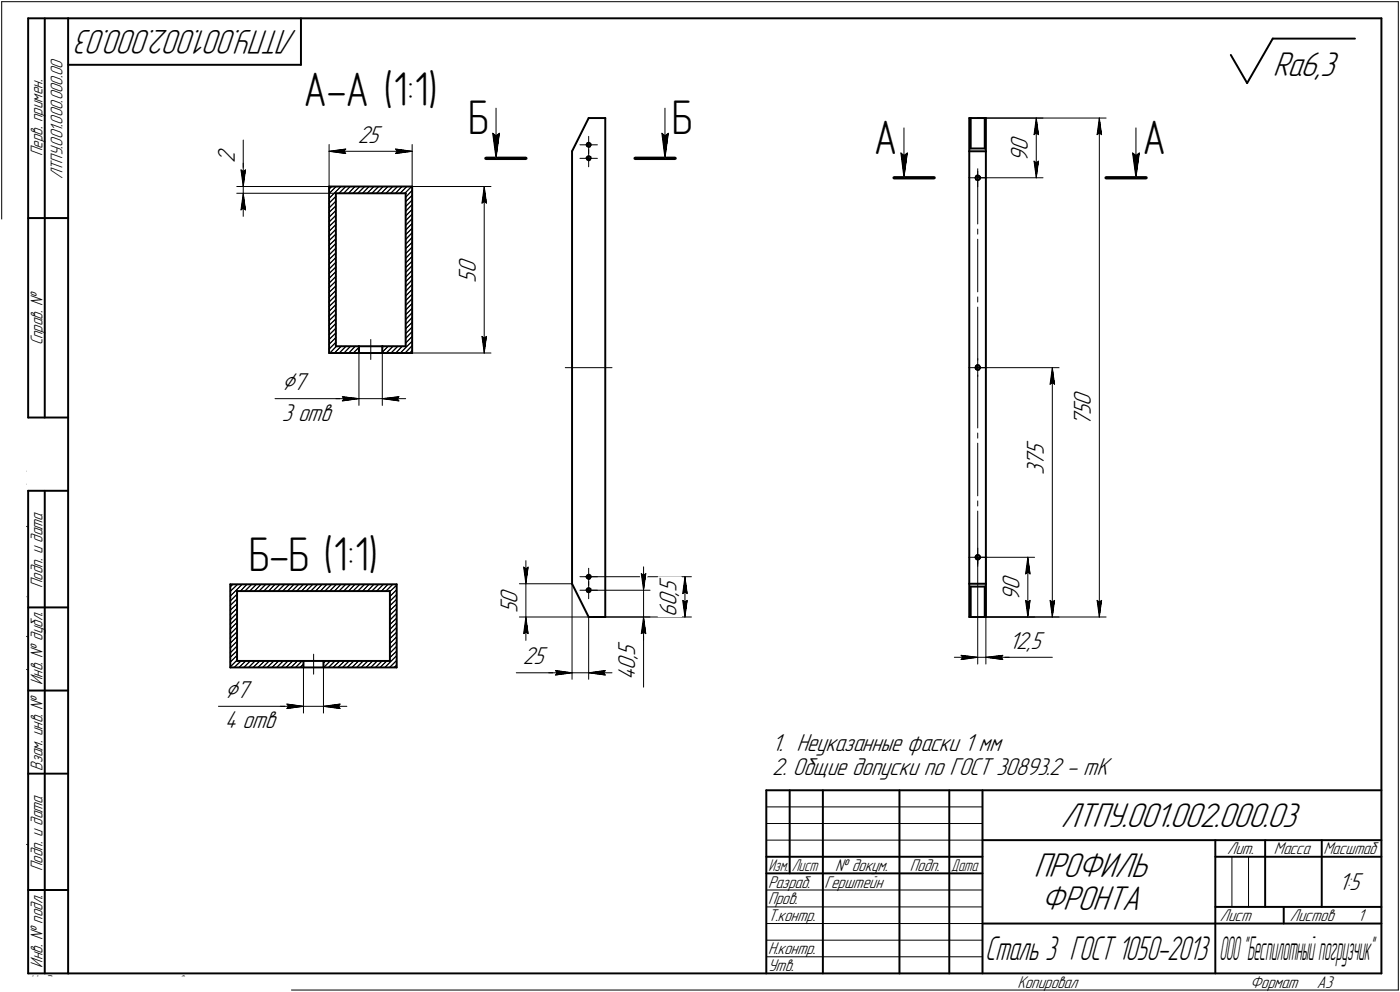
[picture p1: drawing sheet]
<svg xmlns="http://www.w3.org/2000/svg" width="421mm" height="298mm" viewBox="0 0 421 298" stroke-linecap="round" stroke-linejoin="round" font-family="sans-serif">
<defs><g id="words">
<g font-size="14.6">
<text x="91.2" y="31.8">А-А (1:1)</text>
<text x="140.8" y="40.4">Б</text>
<text x="202" y="40.4">Б</text>
<text x="262.8" y="46.3">А</text>
<text x="343.6" y="46.3">А</text>
<text x="74.8" y="171.5">Б-Б (1:1)</text>
</g>
<g font-size="10.9">
<text x="89.4" y="9" transform="rotate(-180 89.4 9)">ЛТПУ.001.002.000.03</text>
<text x="382.8" y="22.8">Ra6,3</text>
<text x="319" y="248.5">ЛТПУ.001.002.000.03</text>
<text x="310.9" y="263.5">ПРОФИЛЬ</text>
<text x="313.1" y="273.5">ФРОНТА</text>
</g>
<text font-size="10.7" x="296.3" y="288.5">Сталь 3 ГОСТ 1050-2013</text>
<text font-size="10.4" x="366.7" y="288.5">ООО&quot;Беспилотныйпогрузчик&quot;</text>
<g font-size="8.5">
<text x="84.7" y="117.3">Ç7</text>
<text x="67.7" y="209.7">Ç7</text>
</g>
<g font-size="7.8">
<text x="107.6" y="42.9">25</text>
<text x="309.1" y="45.4" transform="rotate(-90 309.1 45.4)">0</text>
<text x="70.6" y="49.1" transform="rotate(-90 70.6 49.1)">2</text>
<text x="309.1" y="48.5" transform="rotate(-90 309.1 48.5)">9</text>
<text x="143.1" y="82.2" transform="rotate(-90 143.1 82.2)">0</text>
<text x="143.1" y="84.9" transform="rotate(-90 143.1 84.9)">5</text>
<text x="328.1" y="124.8" transform="rotate(-90 328.1 124.8)">5</text>
<text x="328.1" y="122" transform="rotate(-90 328.1 122)">0</text>
<text x="84.7" y="126.4">3 отв</text>
<text x="328.1" y="127.9" transform="rotate(-90 328.1 127.9)">7</text>
<text x="314" y="136.8" transform="rotate(-90 314 136.8)">5</text>
<text x="314" y="142.7" transform="rotate(-90 314 142.7)">3</text>
<text x="314" y="139.9" transform="rotate(-90 314 139.9)">7</text>
<text x="203.4" y="179.1" transform="rotate(-90 203.4 179.1)">,</text>
<text x="203.4" y="178" transform="rotate(-90 203.4 178)">5</text>
<text x="306.6" y="177.4" transform="rotate(-90 306.6 177.4)">0</text>
<text x="155.6" y="184.3" transform="rotate(-90 155.6 184.3)">5</text>
<text x="155.6" y="181.6" transform="rotate(-90 155.6 181.6)">0</text>
<text x="203.4" y="185.4" transform="rotate(-90 203.4 185.4)">6</text>
<text x="203.4" y="182.2" transform="rotate(-90 203.4 182.2)">0</text>
<text x="306.6" y="180.5" transform="rotate(-90 306.6 180.5)">9</text>
<text x="191" y="197.1" transform="rotate(-90 191 197.1)">5</text>
<text x="303.5" y="195">12,5</text>
<text x="157.3" y="199.6">25</text>
<text x="191" y="201.3" transform="rotate(-90 191 201.3)">0</text>
<text x="191" y="198.1" transform="rotate(-90 191 198.1)">,</text>
<text x="191" y="204.5" transform="rotate(-90 191 204.5)">4</text>
<text x="67.7" y="218.9">4 отв</text>
<text x="232.2" y="225.8">1. Неуказанные фаски 1 мм</text>
<text x="232.2" y="232.9">2. Общие допуски по ГОСТ 30893.2 - mK</text>
<text x="402.6" y="267.5">1:5</text>
</g>
<g font-size="5.4">
<text x="12.8" y="46.9" transform="rotate(-90 12.8 46.9)">Перв. примен.</text>
<text x="18.8" y="53.9" transform="rotate(-90 18.8 53.9)">ЛТПУ.001.000.000.00</text>
<text x="12.8" y="103.8" transform="rotate(-90 12.8 103.8)">Справ. №</text>
<text x="12.8" y="176.7" transform="rotate(-90 12.8 176.7)">Подп. и дата</text>
<text x="12.8" y="205.8" transform="rotate(-90 12.8 205.8)">Инв. № дубл.</text>
<text x="12.8" y="231.6" transform="rotate(-90 12.8 231.6)">Взам. инв. №</text>
<text x="369.1" y="256.8">Лит.</text>
<text x="383.1" y="256.8">Масса</text>
<text x="398" y="256.8">Масштаб</text>
<text x="12.8" y="261.7" transform="rotate(-90 12.8 261.7)">Подп. и дата</text>
<text x="251.2" y="261.8">№ докум.</text>
<text x="273.6" y="261.8">Подп.</text>
<text x="231" y="266.8">Разраб.</text>
<text x="248" y="266.8">Герштейн</text>
<text x="231" y="271.8">Пров.</text>
<text x="231" y="276.8">Т.контр.</text>
<text x="366.9" y="276.8">Лист</text>
<text x="387.9" y="276.8">Листов</text>
<text x="408.4" y="276.8">1</text>
<text x="7.5" y="286.7" transform="rotate(-90 7.5 286.7)">ПАС-3Dv21 Учебнаяверсия©2022ООО&quot;АСКОН-Системыпроектирования&quot;, Россия. Всеправазащищены.</text>
<text x="231" y="286.8">Н.контр.</text>
<text x="12.8" y="290.8" transform="rotate(-90 12.8 290.8)">Инв. № подл.</text>
<text x="231" y="291.8">Утв.</text>
<text x="8.5" y="296.7">Недлякоммерческогоиспользования</text>
<text x="306" y="296.8">Копировал</text>
<text x="376" y="296.8">Формат</text>
<text x="396" y="296.8">A3</text>
</g>
<g font-size="5.3">
<text x="231.1" y="261.8">Изм.</text>
<text x="238.1" y="261.8">Лист</text>
<text x="286.1" y="261.8">Дата</text>
</g>
</g></defs>
<g fill="none" stroke="#000" stroke-width=".59">
<path d="M8.5 5.5v120zM8.5 5.5h12zM13.5 5.5v120zM20.5 5.5v287zM20.5 5.5h395zM20.5 19.5h70zM90.5 5.5v14zM370.2 16.5l4.9 8.5zM382.8 11.6l-7.7 13.4zM382.8 11.6h24.7zM415.5 5.5v287zM177 35.5l-5 10z"/>
<path d="M177 35.5h5zM182 35.5v149.9zM291.5 35.5v10zM291.5 35.5h.4zM291.9 35.5h4.3zM291.9 35.5v9.1zM296.2 35.5h.3zM296.2 35.5v9.1zM296.5 35.5v10zM99 56h25zM99 56v50.1zM101 58.1v46z"/>
<path d="M101 58.1h21zM122 58.1v46zM124 56v50.1zM172 45.5v129.9zM176.4 43.5l.2 .4zM176.4 43.4h.1M176.4 47.6l.2 .3zM176.4 47.4v.2zM176.6 43.9l.4 .2zM176.6 47.9l.4 .3zM176.7 43l.4-.1zM176.7 43l-.3 .4z"/>
<path d="M176.7 47.1l.4-.1zM176.7 47.1l-.3 .3zM177 44.1l.4-.1zM177 48.2l.4-.2zM177.1 42.9l.4 .3zM177.1 47l.4 .2zM177.5 43.2l.1 .4zM177.5 47.2l.1 .4zM177.6 43.6l-.2 .4zM177.6 47.6l-.2 .4zM291.5 45.5v129.9zM291.5 45.5h5z"/>
<path d="M291.9 44.6h4.3zM293.4 53.4l.1 .5zM293.5 53.9l.5 .2zM293.5 53l.4-.3zM293.5 53l-.1 .4zM293.9 52.7l.5 .1zM294 54.1l.4-.1zM294.4 54l.3-.3zM294.4 52.8l.3 .4zM294.7 53.2v.5zM296.5 45.5v129.9zM8.5 65.5h12z"/>
<path d="M99 106.1h8.9zM101 104.1h6.9zM107.9 104.1v2zM107.9 104.1h7.1zM107.9 106.1h7.1zM115 104.1h7zM115 106.1h9zM115 104.1v2zM293.4 110.5l.1 .4zM293.5 110.9l.5 .3zM293.5 110l.4-.3zM293.5 110l-.1 .5z"/>
<path d="M293.9 109.7l.5 .1zM294 111.2l.4-.1zM294.4 109.8l.3 .4zM294.7 110.7l-.3 .4zM294.7 110.2v.5zM8.5 125.5h12zM8.5 147.5v145zM8.5 147.5h12zM13.5 147.5v145zM69.3 175.6h50zM69.3 175.6v25zM71.3 177.6v21z"/>
<path d="M71.3 177.6h46zM117.3 177.6v21zM119.3 175.6v25zM172 175.4l5 10zM176.4 173.3l.2 .4zM176.4 173.2h.1M176.4 177.4l.2 .4zM176.4 177.2v.2zM176.6 173.7l.4 .3zM176.6 177.8l.4 .2zM176.7 172.9l.4-.2zM176.7 172.9l-.3 .3z"/>
<path d="M176.7 176.9l.4-.1zM176.7 176.9l-.3 .3zM177 174l.4-.2zM177 178l.4-.2zM177.1 172.7l.4 .3zM177.1 176.8l.4 .2zM177.5 173l.1 .4zM177.5 177l.1 .5zM177.6 173.4l-.2 .4zM177.6 177.5l-.2 .3zM291.5 175.4v10zM291.5 175.4h5z"/>
<path d="M291.9 176.3v9.1zM291.9 176.3h4.3zM293.4 167.5l.1 .4zM293.5 167.9l.5 .2zM293.5 167l.4-.2zM293.5 167l-.1 .5zM293.9 166.8l.5 .1zM294 168.1h.4zM294.4 168.1l.3-.4zM294.4 166.9l.3 .3zM294.7 167.2v.5zM296.2 176.3v9.1z"/>
<path d="M296.5 175.4v10zM8.5 182.5h12zM71.3 198.6h20zM91.3 198.6v2zM91.3 198.6h6zM97.3 198.6h20zM97.3 198.6v2zM177 185.4h5zM291.5 185.4h.4zM291.9 185.4h4.3zM296.2 185.4h.3zM8.5 207.5h12z"/>
<path d="M69.3 200.6h22zM91.3 200.6h6zM97.3 200.6h22zM8.5 232.5h12zM230.5 237.5h185zM230.5 237.5v55zM237.5 237.5v25zM247.5 237.5v55zM270.5 237.5v55zM285.5 237.5v55zM295.5 237.5v55zM230.5 257.5h65z"/>
<path d="M295.5 252.5h120zM365.5 252.5v40zM365.5 257.5h15zM380.5 252.5v20zM380.5 257.5h35zM397.5 252.5v20zM8.5 267.5h12zM230.5 262.5h65zM295.5 277.5h70zM365.5 277.5h50zM365.5 272.5h50zM386.1 272.5v5z"/>
<path d="M8.5 292.5h12zM20.5 292.5h395z"/>
</g>
<g fill="none" stroke="#000" stroke-width=".3">
<path d="M.5 .5v297zM.5 .5h420zM420.5 .5v297zM149.2 32.5v15.1zM200 32.5v15.1zM271.9 38.4v15zM294 35.5h19.7zM296.5 35.5h36.2zM311.7 35.5l.6 5zM311.7 40l.6 .5zM311.7 35.5l-.7 5zM311.7 35.5v17.9z"/>
<path d="M330.6 35.5l.7 5zM330.6 40l.7 .5zM330.6 35.5l-.7 5zM330.6 35.5v149.9zM341.6 38.4v15zM71.2 56h27.8zM71.2 58.1h29.8zM72.5 51.1l.7 .5zM72.5 51.1l.7 4.9zM73.2 51.1v4.9zM73.2 42.1v9zM73.2 51.6l.6-.5z"/>
<path d="M73.2 49v7zM73.2 58.1l-.7 5zM73.2 58.1l.6 5zM73.2 58.1v6.9zM73.2 56v2.1zM73.8 51.1l-.6 4.9zM99 58.2l2.1-2.2zM99 56.8l.7-.8zM99 43.4v12.6zM99 45.5l5-.7zM99 45.5l5 .6zM99 45.5h25z"/>
<path d="M101.9 58.1l2.1-2.1zM102.5 56l-3.5 3.6zM103.5 45.5l.5 .6zM104 44.8l-.5 .7zM105.3 56l-1.9 2.1zM106.2 58.1l2-2.1zM106.8 56l-2 2.1zM107.6 58.1l2-2.1zM110.4 58.1l2-2.1zM111 56l-1.9 2.1zM111.8 58.1l2.1-2.1zM114.6 58.1l2.1-2.1z"/>
<path d="M115.2 56l-1.9 2.1zM116.1 58.1l2-2.1zM117.5 58.1l2-2.1zM119 46.1l5-.6zM119 44.8l.5 .7zM119 44.8l5 .7zM119.5 45.5l-.5 .6zM120.3 58.1l2-2.1zM120.9 56l-1.9 2.1zM121.8 58.1l2-2.1zM124 57.2l-2 2.1zM124 56h23.7z"/>
<path d="M124 43.4v12.6zM145.6 56l.7 5zM145.6 56l-.7 5zM145.6 56v50.1zM148.2 40l1 7.6zM148.2 40l1 .8zM149.2 40.8l1-.8zM150.2 40l-1 7.6zM174.4 47.6h2.6zM174.4 43.5h2.6zM177 47.6h2.7zM177 47.6v2.5z"/>
<path d="M177 45v2.6zM177 43.5h2.7zM177 43.5v2.6zM177 41v2.5zM199.1 40l.9 7.6zM199.1 40l.9 .8zM200 40.8l1-.8zM201 40l-1 7.6zM270.9 46l1 7.4zM270.9 46l1 .7zM271.9 46.7l1-.7zM272.9 46l-1 7.4z"/>
<path d="M291.3 53.4h2.7zM294 53.4h2.8zM294 53.4v2.7zM294 50.7v2.7zM294 51.5v15.8zM294 53.4h19.7zM311 48.4l.7 5zM311 48.4l.7 .5zM311 40.5l.7-.5zM311.7 48.9l.6-.5zM312.3 48.4l-.6 5zM329.9 40.5l.7-.5z"/>
<path d="M340.6 46l1 7.4zM340.6 46l1 .7zM341.6 46.7l1-.7zM342.6 46l-1 7.4zM72.5 63.1l.7-.5zM73.2 62.6l.6 .5zM99 79.4l2-2zM99 78l2-2zM99 76.6l2-2zM99 73.7l2-1.9zM99 72.3l2-1.9zM99 71l2-2.1z"/>
<path d="M99 68.1l2-2zM99 66.7l2-2zM99 65.3l2-2.1zM99 63.8l2-1.9zM99 62.5l2-2zM99 61l2-2zM101 73.2l-2 2zM101 67.5l-2 2zM122 76.2l2-1.9zM122 70.5l2-1.9zM122 66.3l2-2zM122 62.1l2-2z"/>
<path d="M122 60.6l2-1.9zM124 79.8l-2 2.1zM124 77l-2 2.1zM124 75.6l-2 2zM124 72.8l-2 2zM124 71.4l-2 2zM124 69.9l-2 2.1zM124 67.1l-2 2.1zM124 65.7l-2 2zM124 62.9l-2 2zM124 61.5l-2 2zM144.9 61l.7-.5z"/>
<path d="M145.6 60.5l.7 .5zM294 68.8v1.6zM294 71.9v15.8zM99 99.2l2-2zM99 97.8l2-2zM99 96.4l2-2zM99 95l2-2zM99 93.6l2-2.1zM99 92.1l2-1.9zM99 90.8l2-2.1zM99 89.3l2-2zM99 87.9l2-2z"/>
<path d="M99 86.4l2-1.9zM99 83.7l2-2.1zM99 82.2l2-1.9zM99 80.9l2-2.1zM101 98.6l-2 2.1zM101 83.1l-2 2zM122 98.8l2-1.9zM122 94.6l2-2zM122 84.7l2-2zM122 80.4l2-1.9zM124 99.7l-2 2zM124 95.4l-2 2.1z"/>
<path d="M124 94l-2 2zM124 91.2l-2 2zM124 89.7l-2 2.1zM124 88.4l-2 1.9zM124 87l-2 2zM124 85.5l-2 2zM124 84.1l-2 2zM124 81.3l-2 2zM294 89.2v1.6zM294 92.3v15.9zM82.7 119.8h20.3zM99 104.9l2-2z"/>
<path d="M99 103.5l2-2.1zM99 102l2-1.9zM100.6 106.1l2-2zM101 119.8h6.9zM101.2 104.1l-2 2zM102 106.1l2.1-2zM103 119.8h4.9zM103 119.2l4.9 .6zM103 119.2l.5 .6zM103.5 119.8l-.5 .7zM105.4 104.1l-1.9 2zM106.3 106.1l1.6-1.7z"/>
<path d="M106.8 104.1l-1.9 2zM107.9 105.7l-.2 .4zM107.9 104.1v17.7zM107.9 119.8h7.1zM111.5 102v6zM115 105.8l1.8-1.7zM115 104.4l.3-.3zM115 104.1v17.7zM115 119.8l5 .7zM115 119.8l5-.6zM115 119.8h7zM116.2 106.1l2-2z"/>
<path d="M117.6 106.1l2-2zM119.5 106.1h28.2zM119.5 119.8l.5 .7zM120 119.2l-.5 .6zM120.4 106.1l3.6-3.6zM121 104.1l-2 2zM122 100.2l2-1.9zM124 105.3l-.7 .8zM124 103.9l-2.2 2.2zM124 101.1l-2 2zM144.9 101.1l.7 5zM144.9 101.1l.7 .5z"/>
<path d="M145.6 101.6l.7-.5zM146.3 101.1l-.7 5zM170 110.5h14.1zM291.3 110.5h2.7zM294 110.5h2.8zM294 110.5v2.6zM294 107.8v2.7zM294 109.6v1.7zM294 112.7v15.9zM294 110.5h24.5zM315.8 115.5l.7-.5zM316.5 110.5l.7 5z"/>
<path d="M316.5 115l.7 .5zM316.5 110.5l-.7 5zM316.5 110.5v74.9zM103 120.5l4.9-.7zM294 130.1v1.6zM294 133.2v15.8zM294 150.5v1.6zM294 153.6v15.8zM69.3 179.2l3.5-3.6zM69.3 177.7l2.2-2.1zM69.3 176.4l.7-.8zM74.3 175.6l-2 2z"/>
<path d="M75.1 177.6l2-2zM75.7 175.6l-2 2zM77.9 177.6l2-2zM78.5 175.6l-2 2zM79.3 177.6l2.1-2zM82.1 177.6l2.1-2zM82.7 175.6l-1.9 2zM85 177.6l2-2zM85.6 175.6l-2 2zM87.8 177.6l2-2zM88.4 175.6l-2 2zM89.2 177.6l2.1-2z"/>
<path d="M92 177.6l2.1-2zM92.6 175.6l-1.9 2zM93.5 177.6l2-2zM96.9 175.6l-2 2zM97.7 177.6l2-2zM98.3 175.6l-1.9 2zM99.1 177.6l2.1-2zM101.9 177.6l2.1-2zM102.5 175.6l-1.9 2zM103.4 177.6l2-2zM106.2 177.6l2-2zM106.8 175.6l-2 2z"/>
<path d="M107.6 177.6l2-2zM111 175.6l-1.9 2zM111.8 177.6l2.1-2zM112.4 175.6l-1.9 2zM113.3 177.6l2-2zM116.1 177.6l2-2zM116.7 175.6l-2 2zM117.3 179.2l2-2zM117.3 177.8l2-1.9zM156.2 175.4h15.8zM157.5 170.4l.7 .5zM157.5 170.4l.7 5z"/>
<path d="M158.2 170.9l.6-.5zM158.2 168.5v6.9zM158.2 175.4v10zM158.8 170.4l-.6 5zM172 175.4v28.7zM174.4 177.4h2.6zM174.4 173.3h2.6zM176 173.3h31.9zM177 177.4h2.7zM177 177.4v2.5zM177 174.8v2.6zM177 173.3h2.7z"/>
<path d="M177 173.3v2.6zM177 170.8v2.5zM177 177.4h18.5zM192.9 172.4l.6 .5zM192.9 172.4l.6 5zM193.5 172.9l.7-.5zM193.5 170.3v7.1zM193.5 177.4v8zM194.2 172.4l-.7 5zM205.3 178.4l.7-.5zM206 173.3l.7 5.1zM206 177.9l.7 .5z"/>
<path d="M206 173.3l-.7 5.1zM206 173.3v12.1zM291.3 167.5h2.7zM294 167.5h2.8zM294 167.5v2.7zM294 164.8v2.7zM294 167.5h17.1zM294 167.5v32.1zM296.5 167.5v32.1zM308.4 172.5l.7-.5zM309.1 167.5l.7 5zM309.1 172l.7 .5z"/>
<path d="M309.1 167.5l-.7 5zM309.1 167.5v17.9zM69.3 199l2-2.1zM69.3 197.5l2-1.9zM69.3 196.2l2-2.1zM69.3 194.7l2-2zM69.3 193.3l2-2zM69.3 191.9l2-2zM69.3 190.5l2-2zM69.3 189.1l2-2.1zM69.3 187.6l2-1.9zM69.3 186.3l2-2.1z"/>
<path d="M69.3 184.8l2-2zM69.3 183.4l2-2zM69.3 181.9l2-1.9zM69.3 180.6l2-2zM91.3 198.6v15.7zM94.3 196.6v6zM97.3 199.2l.7-.6zM97.3 198.6v15.7zM117.3 197.6l2-1.9zM117.3 196.3l2-2.1zM117.3 194.8l2-2zM117.3 193.4l2-2.1z"/>
<path d="M117.3 191.9l2-1.9zM117.3 190.6l2-2zM117.3 189.1l2-2zM117.3 187.7l2-1.9zM117.3 186.4l2-2.1zM117.3 184.9l2-2zM117.3 183.5l2-2zM117.3 182l2-1.9zM117.3 180.7l2-2.1zM156.2 185.4h20.8zM157.5 190.4l.7-.4zM158.2 185.4l-.7 5z"/>
<path d="M158.2 190l.6 .4zM158.2 185.4l.6 5zM158.2 185.4v7zM177 185.4v18.7zM178.6 185.4h29.3zM182 185.4h13.5zM192.9 190.4l.6-.4zM193.5 185.4v5.1zM193.5 190.5v16zM193.5 185.4l-.6 5zM193.5 190l.7 .4zM193.5 185.4l.7 5z"/>
<path d="M193.5 185.4v7zM205.3 180.4l.7 5zM205.3 180.4l.7 .5zM206 180.9l.7-.5zM206.7 180.4l-.7 5zM287 197.5h7zM289.1 196.9l4.9 .6zM289.1 196.9l.5 .6zM289.1 198.2l4.9-.7zM289.6 197.5l-.5 .7zM294 197.5h2.5zM296.2 185.4h14.9z"/>
<path d="M296.2 185.4h22.3zM296.2 185.4h36.5zM296.5 197.5h5.1zM296.5 197.5l5.1 .7zM296.5 197.5l5.1-.6zM296.5 197.5h7zM301.1 197.5l.5 .7zM301.6 197.5h14.9zM301.6 196.9l-.5 .6zM308.4 180.4l.7 5zM308.4 180.4l.7 .5zM309.1 180.9l.7-.5z"/>
<path d="M309.8 180.4l-.7 5zM315.8 180.4l.7 5zM315.8 180.4l.7 .5zM316.5 180.9l.7-.5zM317.2 180.4l-.7 5zM329.9 180.4l.7 5zM329.9 180.4l.7 .5zM330.6 180.9l.7-.5zM331.3 180.4l-.7 5zM65.7 212.3h20.6zM69.3 200.4l2-2zM70.4 200.6l2.1-2z"/>
<path d="M71.9 200.6l2-2zM73.3 200.6l2-2zM74.8 200.6l1.9-2zM76.1 200.6l2-2zM77.6 200.6l2-2zM79 200.6l1.9-2zM80.3 200.6l2.1-2zM81.8 200.6l2-2zM83.2 200.6l2-2zM84.3 212.3h7zM84.7 200.6l1.9-2zM86 200.6l2.1-2z"/>
<path d="M86.3 212.3h5zM86.3 211.6l5 .7zM86.3 211.6l.5 .7zM86.3 212.9l5-.6zM86.8 212.3l-.5 .6zM87.5 200.6l2-2zM88.9 200.6l1.9-2zM90.3 200.6l1-1zM91.3 212.3h6zM97.3 212.3l5 .6zM97.3 212.3l5-.7zM97.3 212.3h7z"/>
<path d="M97.4 200.6l1.9-2zM98.8 200.6l2-2zM100.2 200.6l2-2zM101.6 200.6l2-2zM101.8 212.3l.5 .6zM102.3 211.6l-.5 .7zM103 200.6l2-2zM104.4 200.6l2-2zM105.8 200.6l2.1-2zM107.3 200.6l1.9-2zM108.6 200.6l2.1-2zM110.1 200.6l2-2z"/>
<path d="M111.5 200.6l2-2zM112.9 200.6l2-2zM114.3 200.6l2-2zM115.7 200.6l3.6-3.6zM117.2 200.6l2.1-2.1zM118.5 200.6l.8-.7zM155.3 202.2h11.7zM165 202.2h7zM167 202.2h5zM167 201.5l5 .7zM167 201.5l.6 .7zM167 202.9l5-.7z"/>
<path d="M167.6 202.2l-.6 .7zM172 202.2h5zM177 202.2l5 .7zM177 202.2l5-.7zM177 202.2h7.1zM181.5 202.2l.5 .7zM182 201.5l-.5 .7zM230.5 247.5h65zM230.5 252.5h65zM230.5 242.5h65zM370.5 257.5v15zM375.5 257.5v15z"/>
<path d="M230.5 267.5h65zM230.5 272.5h65zM230.5 277.5h65zM.5 297.5h420zM230.5 282.5h65zM230.5 287.5h65z"/>
</g>
<path d="M146.1 47.6h12.1zM191 47.6h12zM268.9 53.4h12zM332.7 53.4h12z" fill="none" stroke="#000" stroke-width="1"/>
<g fill="#fff" stroke="#fff" stroke-width=".3">
<path d="M301 172.4h7.1zM301 172.5h7.1zM301 172.6h7.1zM301 172.6h7.1zM301 172.7h7.1zM301 172.8h7.1zM301 172.9h7.1zM301 173h7.1zM301 173.1h7.1zM301 173.1h7.1zM301 173.2h7.1zM301 173.3h7.1zM301 173.4h7.1zM301 173.5h7.1zM301 173.6h7.1zM301 173.7h7.1zM301 173.7h7.1zM301 173.8h7.1zM301 173.9h7.1zM301 174h7.1zM301 174.1h7.1zM301 174.2h7.1zM301 174.2h7.1zM301 174.3h7.1zM301 174.4h7.1zM301 174.5h7.1zM301 174.6h7.1zM301 174.7h7.1zM301 174.8h7.1zM301 174.8h7.1zM301 174.9h7.1zM301 175h7.1zM301 175.1h7.1zM301 175.2h7.1zM301 175.3h7.1zM301 175.3h7.1zM301 175.4h7.1zM301 175.5h7.1zM301 175.6h7.1zM301 175.7h7.1zM301 175.8h7.1zM301 175.9h7.1zM301 175.9h7.1zM301 176h7.1zM301 176.1h7.1zM301 176.2h7.1zM301 176.3h7.1zM301 176.4h7.1zM301 176.4h7.1zM301 176.5h7.1zM301 176.6h7.1zM301 176.7h7.1zM301 176.8h7.1zM301 176.9h7.1zM301 177h7.1zM301 177h7.1zM301 177.1h7.1zM301 177.2h7.1zM301 177.3h7.1zM301 177.4h7.1zM301 177.5h7.1zM301 177.5h7.1zM301 177.6h7.1zM301 177.7h7.1zM301 177.8h7.1zM301 177.9h7.1zM301 178h7.1zM301 178.1h7.1zM301 178.1h7.1zM301 178.2h7.1zM301 178.3h7.1zM301 178.4h7.1zM301 178.5h7.1zM301 178.6h7.1zM301 178.6h7.1zM301 178.7h7.1zM301 178.8h7.1zM301 178.9h7.1zM301 179h7.1zM301 179.1h7.1zM301 179.2h7.1zM301 179.2h7.1zM301 179.3h7.1zM301 179.4h7.1zM301 179.5h7.1zM301 179.6h7.1zM301 179.7h7.1zM301 179.7h7.1zM301 179.8h7.1zM301 179.9h7.1zM301 180h7.1zM301 180.1h7.1zM301 180.2h7.1zM301 180.3h7.1zM301 180.3h7.1zM301 180.4h7.1z"/>
<path d="M307.9 179.9h2.5zM308 180h2.4zM308 180.1h2.4zM308 180.2h2.4zM308 180.3h2.4zM308 180.3h2.4zM308 180.4h2.4zM308 180.5h2.4zM308 180.6h2.3zM308.1 180.7h2.2zM308.1 180.8h2.2zM308.1 180.8h2.2zM308.1 180.9h2.2zM308.1 181h2.2zM308.1 181.1h2.2zM308.1 181.2h2.1zM308.1 181.3h2.1zM308.1 181.4h2.1zM308.2 181.4h2zM308.2 181.5h2zM308.2 181.6h2zM308.2 181.7h2zM308.2 181.8h1.9zM308.2 181.9h1.9zM308.2 181.9h1.9zM308.2 182h1.9zM308.2 182.1h1.9zM308.3 182.2h1.8zM308.3 182.3h1.8zM308.3 182.4h1.8zM308.3 182.5h1.7zM308.3 182.5h1.7zM308.3 182.6h1.7zM308.3 182.7h1.7zM308.3 182.8h1.7zM308.3 182.9h1.7zM308.4 183h1.6zM308.4 183h1.6zM308.4 183.1h1.6zM308.4 183.2h1.6zM308.4 183.3h1.6zM308.4 183.4h1.6zM308.4 183.5h1.6zM308.4 183.6h1.6zM308.4 183.6h1.5zM308.4 183.7h1.5zM308.4 183.8h1.5zM308.5 183.9h1.3zM308.5 184h1.3zM308.6 184.1h1.1zM308.6 184.1h1.1zM308.6 184.2h1zM308.7 184.3h.9zM308.7 184.4h.9zM308.8 184.5h.7zM308.8 184.6h.7zM308.9 184.7h.6zM308.9 184.7h.6zM308.9 184.8h.5zM308.9 184.9h.5zM308.9 185h.5zM309 185.1h.3zM309 185.2h.3z"/>
<path d="M309 167.7h.3zM309 167.8h.3zM308.9 167.9h.5zM308.9 168h.5zM308.9 168.1h.5zM308.9 168.1h.6zM308.9 168.2h.6zM308.8 168.3h.7zM308.8 168.4h.7zM308.7 168.5h.9zM308.7 168.6h.9zM308.6 168.7h1zM308.6 168.7h1.1zM308.6 168.8h1.1zM308.5 168.9h1.3zM308.5 169h1.3zM308.4 169.1h1.5zM308.4 169.2h1.5zM308.4 169.2h1.5zM308.4 169.3h1.6zM308.4 169.4h1.6zM308.4 169.5h1.6zM308.4 169.6h1.6zM308.4 169.7h1.6zM308.4 169.8h1.6zM308.4 169.8h1.6zM308.4 169.9h1.6zM308.3 170h1.7zM308.3 170.1h1.7zM308.3 170.2h1.7zM308.3 170.3h1.7zM308.3 170.3h1.7zM308.3 170.4h1.7zM308.3 170.5h1.8zM308.3 170.6h1.8zM308.3 170.7h1.8zM308.2 170.8h1.9zM308.2 170.9h1.9zM308.2 170.9h1.9zM308.2 171h1.9zM308.2 171.1h1.9zM308.2 171.2h2zM308.2 171.3h2zM308.2 171.4h2zM308.2 171.4h2zM308.1 171.5h2.1zM308.1 171.6h2.1zM308.1 171.7h2.1zM308.1 171.8h2.2zM308.1 171.9h2.2zM308.1 172h2.2zM308.1 172h2.2zM308.1 172.1h2.2zM308.1 172.2h2.2zM308 172.3h2.3zM308 172.4h2.4zM308 172.5h2.4zM308 172.6h2.4zM308 172.6h2.4zM308 172.7h2.4zM308 172.8h2.4zM308 172.9h2.4z"/>
<path d="M308.4 132.2h7.1zM308.4 132.2h7.1zM308.4 132.3h7.1zM308.4 132.4h7.1zM308.4 132.5h7.1zM308.4 132.6h7.1zM308.4 132.7h7.1zM308.4 132.8h7.1zM308.4 132.8h7.1zM308.4 132.9h7.1zM308.4 133h7.1zM308.4 133.1h7.1zM308.4 133.2h7.1zM308.4 133.3h7.1zM308.4 133.3h7.1zM308.4 133.4h7.1zM308.4 133.5h7.1zM308.4 133.6h7.1zM308.4 133.7h7.1zM308.4 133.8h7.1zM308.4 133.9h7.1zM308.4 133.9h7.1zM308.4 134h7.1zM308.4 134.1h7.1zM308.4 134.2h7.1zM308.4 134.3h7.1zM308.4 134.4h7.1zM308.4 134.5h7.1zM308.4 134.5h7.1zM308.4 134.6h7.1zM308.4 134.7h7.1zM308.4 134.8h7.1zM308.4 134.9h7.1zM308.4 135h7.1zM308.4 135h7.1zM308.4 135.1h7.1zM308.4 135.2h7.1zM308.4 135.3h7.1zM308.4 135.4h7.1zM308.4 135.5h7.1zM308.4 135.6h7.1zM308.4 135.6h7.1zM308.4 135.7h7.1zM308.4 135.8h7.1zM308.4 135.9h7.1zM308.4 136h7.1zM308.4 136.1h7.1zM308.4 136.1h7.1zM308.4 136.2h7.1zM308.4 136.3h7.1zM308.4 136.4h7.1zM308.4 136.5h7.1zM308.4 136.6h7.1zM308.4 136.7h7.1zM308.4 136.7h7.1zM308.4 136.8h7.1zM308.4 136.9h7.1zM308.4 137h7.1zM308.4 137.1h7.1zM308.4 137.2h7.1zM308.4 137.2h7.1zM308.4 137.3h7.1zM308.4 137.4h7.1zM308.4 137.5h7.1zM308.4 137.6h7.1zM308.4 137.7h7.1zM308.4 137.8h7.1zM308.4 137.8h7.1zM308.4 137.9h7.1zM308.4 138h7.1zM308.4 138.1h7.1zM308.4 138.2h7.1zM308.4 138.3h7.1zM308.4 138.3h7.1zM308.4 138.4h7.1zM308.4 138.5h7.1zM308.4 138.6h7.1zM308.4 138.7h7.1zM308.4 138.8h7.1zM308.4 138.9h7.1zM308.4 138.9h7.1zM308.4 139h7.1zM308.4 139.1h7.1zM308.4 139.2h7.1zM308.4 139.3h7.1zM308.4 139.4h7.1zM308.4 139.4h7.1zM308.4 139.5h7.1zM308.4 139.6h7.1zM308.4 139.7h7.1zM308.4 139.8h7.1zM308.4 139.9h7.1zM308.4 140h7.1zM308.4 140h7.1zM308.4 140.1h7.1zM308.4 140.2h7.1zM308.4 140.3h7.1zM308.4 140.4h7.1zM308.4 140.5h7.1zM308.4 140.5h7.1zM308.4 140.6h7.1zM308.4 140.7h7.1zM308.4 140.8h7.1zM308.4 140.9h7.1zM308.4 141h7.1zM308.4 141.1h7.1zM308.4 141.1h7.1zM308.4 141.2h7.1zM308.4 141.3h7.1zM308.4 141.4h7.1zM308.4 141.5h7.1zM308.4 141.6h7.1zM308.4 141.6h7.1zM308.4 141.7h7.1zM308.4 141.8h7.1zM308.4 141.9h7.1zM308.4 142h7.1zM308.4 142.1h7.1zM308.4 142.2h7.1zM308.4 142.2h7.1zM308.4 142.3h7.1zM308.4 142.4h7.1zM308.4 142.5h7.1zM308.4 142.6h7.1zM308.4 142.7h7.1z"/>
<path d="M315.3 179.9h2.5zM315.4 180h2.4zM315.4 180.1h2.4zM315.4 180.2h2.4zM315.4 180.3h2.4zM315.4 180.3h2.4zM315.4 180.4h2.4zM315.4 180.5h2.4zM315.4 180.6h2.3zM315.5 180.7h2.2zM315.5 180.8h2.2zM315.5 180.8h2.2zM315.5 180.9h2.2zM315.5 181h2.2zM315.5 181.1h2.2zM315.5 181.2h2.1zM315.5 181.3h2.1zM315.5 181.4h2.1zM315.6 181.4h2zM315.6 181.5h2zM315.6 181.6h2zM315.6 181.7h2zM315.6 181.8h1.9zM315.6 181.9h1.9zM315.6 181.9h1.9zM315.6 182h1.9zM315.6 182.1h1.9zM315.6 182.2h1.9zM315.6 182.3h1.9zM315.6 182.4h1.9zM315.6 182.5h1.8zM315.6 182.5h1.8zM315.6 182.6h1.8zM315.6 182.7h1.8zM315.6 182.8h1.8zM315.6 182.9h1.8zM315.7 183h1.7zM315.7 183h1.6zM315.7 183.1h1.6zM315.7 183.2h1.6zM315.7 183.3h1.6zM315.7 183.4h1.6zM315.7 183.5h1.6zM315.7 183.6h1.6zM315.7 183.6h1.5zM315.8 183.7h1.4zM315.8 183.8h1.4zM315.9 183.9h1.3zM315.9 184h1.3zM316 184.1h1.1zM316 184.1h1.1zM316 184.2h1zM316.1 184.3h.9zM316.1 184.4h.9zM316.1 184.5h.8zM316.1 184.6h.8zM316.2 184.7h.6zM316.2 184.7h.6zM316.2 184.8h.5zM316.3 184.9h.4zM316.3 185h.4zM316.4 185.1h.3zM316.4 185.2h.3z"/>
<path d="M316.4 110.7h.3zM316.4 110.8h.3zM316.3 110.9h.4zM316.3 111h.4zM316.2 111.1h.5zM316.2 111.2h.6zM316.2 111.3h.6zM316.1 111.3h.8zM316.1 111.4h.8zM316.1 111.5h.9zM316.1 111.6h.9zM316 111.7h1zM316 111.8h1.1zM316 111.8h1.1zM315.9 111.9h1.3zM315.9 112h1.3zM315.8 112.1h1.4zM315.8 112.2h1.4zM315.7 112.3h1.5zM315.7 112.4h1.6zM315.7 112.4h1.6zM315.7 112.5h1.6zM315.7 112.6h1.6zM315.7 112.7h1.6zM315.7 112.8h1.6zM315.7 112.9h1.6zM315.7 112.9h1.7zM315.6 113h1.8zM315.6 113.1h1.8zM315.6 113.2h1.8zM315.6 113.3h1.8zM315.6 113.4h1.8zM315.6 113.5h1.8zM315.6 113.5h1.9zM315.6 113.6h1.9zM315.6 113.7h1.9zM315.6 113.8h1.9zM315.6 113.9h1.9zM315.6 114h1.9zM315.6 114h1.9zM315.6 114.1h1.9zM315.6 114.2h2zM315.6 114.3h2zM315.6 114.4h2zM315.6 114.5h2zM315.5 114.6h2.1zM315.5 114.6h2.1zM315.5 114.7h2.1zM315.5 114.8h2.2zM315.5 114.9h2.2zM315.5 115h2.2zM315.5 115.1h2.2zM315.5 115.1h2.2zM315.5 115.2h2.2zM315.4 115.3h2.3zM315.4 115.4h2.4zM315.4 115.5h2.4zM315.4 115.6h2.4zM315.4 115.7h2.4zM315.4 115.7h2.4zM315.4 115.8h2.4zM315.4 115.9h2.4z"/>
<path d="M303.5 40.4h7.1zM303.5 40.5h7.1zM303.5 40.6h7.1zM303.5 40.6h7.1zM303.5 40.7h7.1zM303.5 40.8h7.1zM303.5 40.9h7.1zM303.5 41h7.1zM303.5 41.1h7.1zM303.5 41.1h7.1zM303.5 41.2h7.1zM303.5 41.3h7.1zM303.5 41.4h7.1zM303.5 41.5h7.1zM303.5 41.6h7.1zM303.5 41.7h7.1zM303.5 41.7h7.1zM303.5 41.8h7.1zM303.5 41.9h7.1zM303.5 42h7.1zM303.5 42.1h7.1zM303.5 42.2h7.1zM303.5 42.2h7.1zM303.5 42.3h7.1zM303.5 42.4h7.1zM303.5 42.5h7.1zM303.5 42.6h7.1zM303.5 42.7h7.1zM303.5 42.8h7.1zM303.5 42.8h7.1zM303.5 42.9h7.1zM303.5 43h7.1zM303.5 43.1h7.1zM303.5 43.2h7.1zM303.5 43.3h7.1zM303.5 43.3h7.1zM303.5 43.4h7.1zM303.5 43.5h7.1zM303.5 43.6h7.1zM303.5 43.7h7.1zM303.5 43.8h7.1zM303.5 43.9h7.1zM303.5 43.9h7.1zM303.5 44h7.1zM303.5 44.1h7.1zM303.5 44.2h7.1zM303.5 44.3h7.1zM303.5 44.4h7.1zM303.5 44.4h7.1zM303.5 44.5h7.1zM303.5 44.6h7.1zM303.5 44.7h7.1zM303.5 44.8h7.1zM303.5 44.9h7.1zM303.5 45h7.1zM303.5 45h7.1zM303.5 45.1h7.1zM303.5 45.2h7.1zM303.5 45.3h7.1zM303.5 45.4h7.1zM303.5 45.5h7.1zM303.5 45.6h7.1zM303.5 45.6h7.1zM303.5 45.7h7.1zM303.5 45.8h7.1zM303.5 45.9h7.1zM303.5 46h7.1zM303.5 46.1h7.1zM303.5 46.1h7.1zM303.5 46.2h7.1zM303.5 46.3h7.1zM303.5 46.4h7.1zM303.5 46.5h7.1zM303.5 46.6h7.1zM303.5 46.7h7.1zM303.5 46.7h7.1zM303.5 46.8h7.1zM303.5 46.9h7.1zM303.5 47h7.1zM303.5 47.1h7.1zM303.5 47.2h7.1zM303.5 47.2h7.1zM303.5 47.3h7.1zM303.5 47.4h7.1zM303.5 47.5h7.1zM303.5 47.6h7.1zM303.5 47.7h7.1zM303.5 47.8h7.1zM303.5 47.8h7.1zM303.5 47.9h7.1zM303.5 48h7.1zM303.5 48.1h7.1zM303.5 48.2h7.1zM303.5 48.3h7.1zM303.5 48.3h7.1zM303.5 48.4h7.1z"/>
<path d="M310.4 47.9h2.4zM310.5 48h2.3zM310.5 48.1h2.3zM310.5 48.2h2.3zM310.5 48.3h2.3zM310.5 48.3h2.3zM310.5 48.4h2.3zM310.5 48.5h2.3zM310.6 48.6h2.2zM310.6 48.7h2.2zM310.6 48.8h2.2zM310.6 48.9h2.2zM310.6 48.9h2.2zM310.6 49h2.2zM310.6 49.1h2.2zM310.6 49.2h2.2zM310.6 49.3h2.2zM310.6 49.4h2.2zM310.6 49.4h2.1zM310.6 49.5h2.1zM310.6 49.6h2.1zM310.6 49.7h2.1zM310.6 49.8h2.1zM310.7 49.9h2zM310.7 50h2zM310.7 50h2zM310.7 50.1h2zM310.7 50.2h1.9zM310.7 50.3h1.9zM310.7 50.4h1.9zM310.8 50.5h1.8zM310.8 50.5h1.8zM310.8 50.6h1.8zM310.8 50.7h1.8zM310.8 50.8h1.8zM310.8 50.9h1.8zM310.8 51h1.7zM310.9 51.1h1.6zM310.9 51.1h1.6zM310.9 51.2h1.6zM310.9 51.3h1.6zM310.9 51.4h1.6zM310.9 51.5h1.6zM310.9 51.6h1.6zM310.9 51.6h1.5zM311 51.7h1.4zM311 51.8h1.4zM311.1 51.9h1.2zM311.1 52h1.2zM311.1 52.1h1.2zM311.1 52.2h1.2zM311.1 52.2h1.1zM311.2 52.3h1zM311.2 52.4h1zM311.3 52.5h.8zM311.3 52.6h.8zM311.4 52.7h.6zM311.4 52.7h.6zM311.4 52.8h.5zM311.5 52.9h.4zM311.5 53h.4zM311.6 53.1h.2zM311.6 53.2h.2z"/>
<path d="M311.6 35.7h.2zM311.6 35.8h.2zM311.5 35.9h.4zM311.5 36h.4zM311.4 36.1h.5zM311.4 36.2h.6zM311.4 36.2h.6zM311.3 36.3h.8zM311.3 36.4h.8zM311.2 36.5h1zM311.2 36.6h1zM311.1 36.7h1.1zM311.1 36.7h1.2zM311.1 36.8h1.2zM311.1 36.9h1.2zM311.1 37h1.2zM311 37.1h1.4zM311 37.2h1.4zM310.9 37.3h1.5zM310.9 37.3h1.6zM310.9 37.4h1.6zM310.9 37.5h1.6zM310.9 37.6h1.6zM310.9 37.7h1.6zM310.9 37.8h1.6zM310.9 37.8h1.6zM310.8 37.9h1.7zM310.8 38h1.8zM310.8 38.1h1.8zM310.8 38.2h1.8zM310.8 38.3h1.8zM310.8 38.4h1.8zM310.8 38.4h1.8zM310.7 38.5h1.9zM310.7 38.6h1.9zM310.7 38.7h1.9zM310.7 38.8h2zM310.7 38.9h2zM310.7 38.9h2zM310.7 39h2zM310.6 39.1h2.1zM310.6 39.2h2.1zM310.6 39.3h2.1zM310.6 39.4h2.1zM310.6 39.5h2.1zM310.6 39.5h2.2zM310.6 39.6h2.2zM310.6 39.7h2.2zM310.6 39.8h2.2zM310.6 39.9h2.2zM310.6 40h2.2zM310.6 40h2.2zM310.6 40.1h2.2zM310.6 40.2h2.2zM310.6 40.3h2.2zM310.5 40.4h2.3zM310.5 40.5h2.3zM310.5 40.6h2.3zM310.5 40.6h2.3zM310.5 40.7h2.3zM310.5 40.8h2.3zM310.5 40.9h2.3z"/>
<path d="M303.5 189.4h11zM303.5 189.5h11zM303.5 189.6h11zM303.5 189.7h11zM303.5 189.7h11zM303.5 189.8h11zM303.5 189.9h11zM303.5 190h11zM303.5 190.1h11zM303.5 190.2h11zM303.5 190.2h11zM303.5 190.3h11zM303.5 190.4h11zM303.5 190.5h11zM303.5 190.6h11zM303.5 190.7h11zM303.5 190.8h11zM303.5 190.8h11zM303.5 190.9h11zM303.5 191h11zM303.5 191.1h11zM303.5 191.2h11zM303.5 191.3h11zM303.5 191.3h11zM303.5 191.4h11zM303.5 191.5h11zM303.5 191.6h11zM303.5 191.7h11zM303.5 191.8h11zM303.5 191.9h11zM303.5 191.9h11zM303.5 192h11zM303.5 192.1h11zM303.5 192.2h11zM303.5 192.3h11zM303.5 192.4h11zM303.5 192.4h11zM303.5 192.5h11zM303.5 192.6h11zM303.5 192.7h11zM303.5 192.8h11zM303.5 192.9h11zM303.5 193h11zM303.5 193h11zM303.5 193.1h11zM303.5 193.2h11zM303.5 193.3h11zM303.5 193.4h11zM303.5 193.5h11zM303.5 193.5h11zM303.5 193.6h11zM303.5 193.7h11zM303.5 193.8h11zM303.5 193.9h11zM303.5 194h11zM303.5 194.1h11zM303.5 194.1h11zM303.5 194.2h11zM303.5 194.3h11zM303.5 194.4h11zM303.5 194.5h11zM303.5 194.6h11zM303.5 194.6h11zM303.5 194.7h11zM303.5 194.8h11zM303.5 194.9h11zM303.5 195h11zM303.5 195.1h11zM303.5 195.2h11zM303.5 195.2h11zM303.5 195.3h11zM303.5 195.4h11zM303.5 195.5h11zM303.5 195.6h11zM303.5 195.7h11zM303.5 195.7h11zM303.5 195.8h11zM303.5 195.9h11zM303.5 196h11zM303.5 196.1h11zM303.5 196.2h11zM303.5 196.3h11zM303.5 196.3h11zM303.5 196.4h11zM303.5 196.5h11z"/>
<path d="M288.5 196.4h.7zM288.5 196.5h1.3zM288.5 196.6h1.9zM288.5 196.7h2.6zM288.5 196.8h3.2zM288.5 196.8h3.8zM288.5 196.9h4zM288.5 197h4.3zM288.5 197.1h4.4zM288.5 197.2h4.7zM288.5 197.3h5zM288.5 197.4h5.1zM288.5 197.4h5.4zM288.5 197.5h5.5zM288.5 197.6h5.4zM288.5 197.7h5.2zM288.5 197.8h5zM288.5 197.9h4.8zM288.5 198h4.6zM288.5 198h4.4zM288.5 198.1h4.2zM288.5 198.2h4zM288.5 198.3h3.8zM288.5 198.4h3.2zM288.5 198.5h2.6zM288.5 198.5h1.9zM288.5 198.6h1.3zM288.5 198.7h.7z"/>
<path d="M301.4 196.4h.6zM300.8 196.5h1.2zM300.2 196.6h1.8zM299.6 196.7h2.4zM299 196.8h3zM298.4 196.8h3.6zM298.2 196.9h3.8zM297.9 197h4.1zM297.7 197.1h4.3zM297.4 197.2h4.6zM297.3 197.3h4.7zM297 197.4h5zM296.8 197.4h5.2zM296.5 197.5h5.5zM296.8 197.6h5.2zM296.9 197.7h5.1zM297.2 197.8h4.8zM297.3 197.9h4.7zM297.6 198h4.4zM297.8 198h4.2zM298 198.1h4zM298.2 198.2h3.8zM298.4 198.3h3.6zM299 198.4h3zM299.6 198.5h2.4zM300.2 198.5h1.8zM300.8 198.6h1.2zM301.4 198.7h.6z"/>
<path d="M232.2 220.2h70.2zM232.2 220.3h70.2zM232.2 220.4h70.2zM232.2 220.5h70.2zM232.2 220.6h70.2zM232.2 220.6h70.2zM232.2 220.7h70.2zM232.2 220.8h70.2zM232.2 220.9h70.2zM232.2 221h70.2zM232.2 221.1h70.2zM232.2 221.1h70.2zM232.2 221.2h70.2zM232.2 221.3h70.2zM232.2 221.4h70.2zM232.2 221.5h70.2zM232.2 221.6h70.2zM232.2 221.7h70.2zM232.2 221.7h70.2zM232.2 221.8h70.2zM232.2 221.9h70.2zM232.2 222h70.2zM232.2 222.1h70.2zM232.2 222.2h70.2zM232.2 222.2h70.2zM232.2 222.3h70.2zM232.2 222.4h70.2zM232.2 222.5h70.2zM232.2 222.6h70.2zM232.2 222.7h70.2zM232.2 222.8h70.2zM232.2 222.8h70.2zM232.2 222.9h70.2zM232.2 223h70.2zM232.2 223.1h70.2zM232.2 223.2h70.2zM232.2 223.3h70.2zM232.2 223.4h70.2zM232.2 223.4h70.2zM232.2 223.5h70.2zM232.2 223.6h70.2zM232.2 223.7h70.2zM232.2 223.8h70.2zM232.2 223.9h70.2zM232.2 223.9h70.2zM232.2 224h70.2zM232.2 224.1h70.2zM232.2 224.2h70.2zM232.2 224.3h70.2zM232.2 224.4h70.2zM232.2 224.5h70.2zM232.2 224.5h70.2zM232.2 224.6h70.2zM232.2 224.7h70.2zM232.2 224.8h70.2zM232.2 224.9h70.2zM232.2 225h70.2zM232.2 225h70.2zM232.2 225.1h70.2zM232.2 225.2h70.2zM232.2 225.3h70.2zM232.2 225.4h70.2zM232.2 225.5h70.2zM232.2 225.6h70.2zM232.2 225.6h70.2zM232.2 225.7h70.2zM232.2 225.8h70.2zM232.2 225.9h70.2zM232.2 226h70.2zM232.2 226.1h70.2zM232.2 226.1h70.2zM232.2 226.2h70.2zM232.2 226.3h70.2zM232.2 226.4h70.2zM232.2 226.5h70.2zM232.2 226.6h70.2zM232.2 226.7h70.2zM232.2 226.7h70.2zM232.2 226.8h70.2zM232.2 226.9h70.2zM232.2 227h70.2zM232.2 227.1h70.2zM232.2 227.2h70.2zM232.2 227.2h70.2z"/>
<path d="M232.2 227.3h104.7zM232.2 227.4h104.7zM232.2 227.5h104.7zM232.2 227.6h104.7zM232.2 227.7h104.7zM232.2 227.8h104.7zM232.2 227.8h104.7zM232.2 227.9h104.7zM232.2 228h104.7zM232.2 228.1h104.7zM232.2 228.2h104.7zM232.2 228.3h104.7zM232.2 228.3h104.7zM232.2 228.4h104.7zM232.2 228.5h104.7zM232.2 228.6h104.7zM232.2 228.7h104.7zM232.2 228.8h104.7zM232.2 228.9h104.7zM232.2 228.9h104.7zM232.2 229h104.7zM232.2 229.1h104.7zM232.2 229.2h104.7zM232.2 229.3h104.7zM232.2 229.4h104.7zM232.2 229.4h104.7zM232.2 229.5h104.7zM232.2 229.6h104.7zM232.2 229.7h104.7zM232.2 229.8h104.7zM232.2 229.9h104.7zM232.2 230h104.7zM232.2 230h104.7zM232.2 230.1h104.7zM232.2 230.2h104.7zM232.2 230.3h104.7zM232.2 230.4h104.7zM232.2 230.5h104.7zM232.2 230.5h104.7zM232.2 230.6h104.7zM232.2 230.7h104.7zM232.2 230.8h104.7zM232.2 230.9h104.7zM232.2 231h104.7zM232.2 231.1h104.7zM232.2 231.1h104.7zM232.2 231.2h104.7zM232.2 231.3h104.7zM232.2 231.4h104.7zM232.2 231.5h104.7zM232.2 231.6h104.7zM232.2 231.6h104.7zM232.2 231.7h104.7zM232.2 231.8h104.7zM232.2 231.9h104.7zM232.2 232h104.7zM232.2 232.1h104.7zM232.2 232.2h104.7zM232.2 232.2h104.7zM232.2 232.3h104.7zM232.2 232.4h104.7zM232.2 232.5h104.7zM232.2 232.6h104.7zM232.2 232.7h104.7zM232.2 232.7h104.7zM232.2 232.8h104.7zM232.2 232.9h104.7zM232.2 233h104.7zM232.2 233.1h104.7zM232.2 233.2h104.7zM232.2 233.3h104.7zM232.2 233.3h104.7zM232.2 233.4h104.7zM232.2 233.5h104.7zM232.2 233.6h104.7zM232.2 233.7h104.7zM232.2 233.8h104.7zM232.2 233.8h104.7zM232.2 233.9h104.7zM232.2 234h104.7zM232.2 234.1h104.7zM232.2 234.2h104.7zM232.2 234.3h104.7zM232.2 234.4h104.7z"/>
<path d="M262.7 35.1h7.2zM262.7 35.1h7.2zM262.7 35.2h7.2zM262.7 35.3h7.2zM262.7 35.4h7.2zM262.7 35.5h7.2zM262.7 35.6h7.2zM262.7 35.6h7.2zM262.7 35.7h7.2zM262.7 35.8h7.2zM262.7 35.9h7.2zM262.7 36h7.2zM262.7 36.1h7.2zM262.7 36.2h7.2zM262.7 36.2h7.2zM262.7 36.3h7.2zM262.7 36.4h7.2zM262.7 36.5h7.2zM262.7 36.6h7.2zM262.7 36.7h7.2zM262.7 36.7h7.2zM262.7 36.8h7.2zM262.7 36.9h7.2zM262.7 37h7.2zM262.7 37.1h7.2zM262.7 37.2h7.2zM262.7 37.3h7.2zM262.7 37.3h7.2zM262.7 37.4h7.2zM262.7 37.5h7.2zM262.7 37.6h7.2zM262.7 37.7h7.2zM262.7 37.8h7.2zM262.7 37.8h7.2zM262.7 37.9h7.2zM262.7 38h7.2zM262.7 38.1h7.2zM262.7 38.2h7.2zM262.7 38.3h7.2zM262.7 38.4h7.2zM262.7 38.4h7.2zM262.7 38.5h7.2zM262.7 38.6h7.2zM262.7 38.7h7.2zM262.7 38.8h7.2zM262.7 38.9h7.2zM262.7 38.9h7.2zM262.7 39h7.2zM262.7 39.1h7.2zM262.7 39.2h7.2zM262.7 39.3h7.2zM262.7 39.4h7.2zM262.7 39.5h7.2zM262.7 39.5h7.2zM262.7 39.6h7.2zM262.7 39.7h7.2zM262.7 39.8h7.2zM262.7 39.9h7.2zM262.7 40h7.2zM262.7 40h7.2zM262.7 40.1h7.2zM262.7 40.2h7.2zM262.7 40.3h7.2zM262.7 40.4h7.2zM262.7 40.5h7.2zM262.7 40.6h7.2zM262.7 40.6h7.2zM262.7 40.7h7.2zM262.7 40.8h7.2zM262.7 40.9h7.2zM262.7 41h7.2zM262.7 41.1h7.2zM262.7 41.1h7.2zM262.7 41.2h7.2zM262.7 41.3h7.2zM262.7 41.4h7.2zM262.7 41.5h7.2zM262.7 41.6h7.2zM262.7 41.7h7.2zM262.7 41.7h7.2zM262.7 41.8h7.2zM262.7 41.9h7.2zM262.7 42h7.2zM262.7 42.1h7.2zM262.7 42.2h7.2zM262.7 42.2h7.2zM262.7 42.3h7.2zM262.7 42.4h7.2zM262.7 42.5h7.2zM262.7 42.6h7.2zM262.7 42.7h7.2zM262.7 42.8h7.2zM262.7 42.8h7.2zM262.7 42.9h7.2zM262.7 43h7.2zM262.7 43.1h7.2zM262.7 43.2h7.2zM262.7 43.3h7.2zM262.7 43.3h7.2zM262.7 43.4h7.2zM262.7 43.5h7.2zM262.7 43.6h7.2zM262.7 43.7h7.2zM262.7 43.8h7.2zM262.7 43.9h7.2zM262.7 43.9h7.2zM262.7 44h7.2zM262.7 44.1h7.2zM262.7 44.2h7.2zM262.7 44.3h7.2zM262.7 44.4h7.2zM262.7 44.4h7.2zM262.7 44.5h7.2zM262.7 44.6h7.2zM262.7 44.7h7.2zM262.7 44.8h7.2zM262.7 44.9h7.2zM262.7 45h7.2zM262.7 45h7.2zM262.7 45.1h7.2zM262.7 45.2h7.2zM262.7 45.3h7.2zM262.7 45.4h7.2zM262.7 45.5h7.2zM262.7 45.6h7.2zM262.7 45.6h7.2zM262.7 45.7h7.2zM262.7 45.8h7.2zM262.7 45.9h7.2zM262.7 46h7.2zM262.7 46.1h7.2zM262.7 46.1h7.2zM262.7 46.2h7.2zM262.7 46.3h7.2zM262.7 46.4h7.2zM262.7 46.5h7.2zM262.7 46.6h7.2zM262.7 46.7h7.2zM262.7 46.7h7.2zM262.7 46.8h7.2zM262.7 46.9h7.2zM262.7 47h7.2zM262.7 47.1h7.2zM262.7 47.2h7.2zM262.7 47.2h7.2zM262.7 47.3h7.2zM262.7 47.4h7.2zM262.7 47.5h7.2zM262.7 47.6h7.2zM262.7 47.7h7.2zM262.7 47.8h7.2zM262.7 47.8h7.2zM262.7 47.9h7.2zM262.7 48h7.2zM262.7 48.1h7.2zM262.7 48.2h7.2zM262.7 48.3h7.2zM262.7 48.3h7.2zM262.7 48.4h7.2zM262.7 48.5h7.2zM262.7 48.6h7.2zM262.7 48.7h7.2zM262.7 48.8h7.2zM262.7 48.9h7.2zM262.7 48.9h7.2zM262.7 49h7.2zM262.7 49.1h7.2zM262.7 49.2h7.2zM262.7 49.3h7.2z"/>
<path d="M343.7 35.1h7.1zM343.7 35.1h7.1zM343.7 35.2h7.1zM343.7 35.3h7.1zM343.7 35.4h7.1zM343.7 35.5h7.1zM343.7 35.6h7.1zM343.7 35.6h7.1zM343.7 35.7h7.1zM343.7 35.8h7.1zM343.7 35.9h7.1zM343.7 36h7.1zM343.7 36.1h7.1zM343.7 36.2h7.1zM343.7 36.2h7.1zM343.7 36.3h7.1zM343.7 36.4h7.1zM343.7 36.5h7.1zM343.7 36.6h7.1zM343.7 36.7h7.1zM343.7 36.7h7.1zM343.7 36.8h7.1zM343.7 36.9h7.1zM343.7 37h7.1zM343.7 37.1h7.1zM343.7 37.2h7.1zM343.7 37.3h7.1zM343.7 37.3h7.1zM343.7 37.4h7.1zM343.7 37.5h7.1zM343.7 37.6h7.1zM343.7 37.7h7.1zM343.7 37.8h7.1zM343.7 37.8h7.1zM343.7 37.9h7.1zM343.7 38h7.1zM343.7 38.1h7.1zM343.7 38.2h7.1zM343.7 38.3h7.1zM343.7 38.4h7.1zM343.7 38.4h7.1zM343.7 38.5h7.1zM343.7 38.6h7.1zM343.7 38.7h7.1zM343.7 38.8h7.1zM343.7 38.9h7.1zM343.7 38.9h7.1zM343.7 39h7.1zM343.7 39.1h7.1zM343.7 39.2h7.1zM343.7 39.3h7.1zM343.7 39.4h7.1zM343.7 39.5h7.1zM343.7 39.5h7.1zM343.7 39.6h7.1zM343.7 39.7h7.1zM343.7 39.8h7.1zM343.7 39.9h7.1zM343.7 40h7.1zM343.7 40h7.1zM343.7 40.1h7.1zM343.7 40.2h7.1zM343.7 40.3h7.1zM343.7 40.4h7.1zM343.7 40.5h7.1zM343.7 40.6h7.1zM343.7 40.6h7.1zM343.7 40.7h7.1zM343.7 40.8h7.1zM343.7 40.9h7.1zM343.7 41h7.1zM343.7 41.1h7.1zM343.7 41.1h7.1zM343.7 41.2h7.1zM343.7 41.3h7.1zM343.7 41.4h7.1zM343.7 41.5h7.1zM343.7 41.6h7.1zM343.7 41.7h7.1zM343.7 41.7h7.1zM343.7 41.8h7.1zM343.7 41.9h7.1zM343.7 42h7.1zM343.7 42.1h7.1zM343.7 42.2h7.1zM343.7 42.2h7.1zM343.7 42.3h7.1zM343.7 42.4h7.1zM343.7 42.5h7.1zM343.7 42.6h7.1zM343.7 42.7h7.1zM343.7 42.8h7.1zM343.7 42.8h7.1zM343.7 42.9h7.1zM343.7 43h7.1zM343.7 43.1h7.1zM343.7 43.2h7.1zM343.7 43.3h7.1zM343.7 43.3h7.1zM343.7 43.4h7.1zM343.7 43.5h7.1zM343.7 43.6h7.1zM343.7 43.7h7.1zM343.7 43.8h7.1zM343.7 43.9h7.1zM343.7 43.9h7.1zM343.7 44h7.1zM343.7 44.1h7.1zM343.7 44.2h7.1zM343.7 44.3h7.1zM343.7 44.4h7.1zM343.7 44.4h7.1zM343.7 44.5h7.1zM343.7 44.6h7.1zM343.7 44.7h7.1zM343.7 44.8h7.1zM343.7 44.9h7.1zM343.7 45h7.1zM343.7 45h7.1zM343.7 45.1h7.1zM343.7 45.2h7.1zM343.7 45.3h7.1zM343.7 45.4h7.1zM343.7 45.5h7.1zM343.7 45.6h7.1zM343.7 45.6h7.1zM343.7 45.7h7.1zM343.7 45.8h7.1zM343.7 45.9h7.1zM343.7 46h7.1zM343.7 46.1h7.1zM343.7 46.1h7.1zM343.7 46.2h7.1zM343.7 46.3h7.1zM343.7 46.4h7.1zM343.7 46.5h7.1zM343.7 46.6h7.1zM343.7 46.7h7.1zM343.7 46.7h7.1zM343.7 46.8h7.1zM343.7 46.9h7.1zM343.7 47h7.1zM343.7 47.1h7.1zM343.7 47.2h7.1zM343.7 47.2h7.1zM343.7 47.3h7.1zM343.7 47.4h7.1zM343.7 47.5h7.1zM343.7 47.6h7.1zM343.7 47.7h7.1zM343.7 47.8h7.1zM343.7 47.8h7.1zM343.7 47.9h7.1zM343.7 48h7.1zM343.7 48.1h7.1zM343.7 48.2h7.1zM343.7 48.3h7.1zM343.7 48.3h7.1zM343.7 48.4h7.1zM343.7 48.5h7.1zM343.7 48.6h7.1zM343.7 48.7h7.1zM343.7 48.8h7.1zM343.7 48.9h7.1zM343.7 48.9h7.1zM343.7 49h7.1zM343.7 49.1h7.1zM343.7 49.2h7.1zM343.7 49.3h7.1z"/>
<path d="M270.3 45.5h3.2zM270.4 45.6h3.1zM270.4 45.6h3.1zM270.4 45.7h3.1zM270.4 45.8h3.1zM270.4 45.9h3.1zM270.4 46h3.1zM270.4 46.1h3.1zM270.5 46.1h2.9zM270.5 46.2h2.9zM270.5 46.3h2.9zM270.5 46.4h2.9zM270.5 46.5h2.9zM270.5 46.6h2.9zM270.5 46.7h2.9zM270.6 46.7h2.7zM270.6 46.8h2.7zM270.6 46.9h2.7zM270.6 47h2.7zM270.6 47.1h2.7zM270.6 47.2h2.7zM270.6 47.2h2.7zM270.7 47.3h2.5zM270.7 47.4h2.5zM270.7 47.5h2.5zM270.7 47.6h2.5zM270.7 47.7h2.5zM270.7 47.8h2.5zM270.7 47.8h2.5zM270.7 47.9h2.5zM270.8 48h2.3zM270.8 48.1h2.3zM270.8 48.2h2.3zM270.8 48.3h2.3zM270.8 48.3h2.3zM270.8 48.4h2.3zM270.8 48.5h2.3zM270.8 48.6h2.2zM270.8 48.7h2.2zM270.8 48.8h2.2zM270.8 48.9h2.2zM270.8 48.9h2.2zM270.8 49h2.2zM270.8 49.1h2.2zM270.9 49.2h2.1zM270.9 49.3h2.1zM270.9 49.4h2.1zM270.9 49.4h2.1zM270.9 49.5h2.1zM270.9 49.6h2.1zM270.9 49.7h2.1zM270.9 49.8h2.1zM271 49.9h1.9zM271 50h1.9zM271 50h1.9zM271 50.1h1.9zM271 50.2h1.9zM271 50.3h1.9zM271 50.4h1.9zM271.1 50.5h1.7zM271.1 50.5h1.7zM271.1 50.6h1.7zM271.1 50.7h1.7zM271.1 50.8h1.7zM271.1 50.9h1.7zM271.1 51h1.7zM271.2 51.1h1.5zM271.2 51.1h1.5zM271.2 51.2h1.5zM271.2 51.3h1.5zM271.2 51.4h1.5zM271.2 51.5h1.5zM271.2 51.6h1.5zM271.2 51.6h1.4zM271.3 51.7h1.3zM271.3 51.8h1.3zM271.4 51.9h1.1zM271.4 52h1.1zM271.4 52.1h1.1zM271.4 52.2h1.1zM271.4 52.2h1zM271.5 52.3h.9zM271.5 52.4h.9zM271.5 52.5h.8zM271.6 52.6h.7zM271.6 52.7h.6zM271.6 52.7h.6zM271.7 52.8h.4zM271.7 52.9h.4zM271.8 53h.3zM271.8 53.1h.2zM271.8 53.2h.2z"/>
<path d="M340.1 45.5h3.1zM340.2 45.6h3zM340.2 45.6h3zM340.2 45.7h3zM340.2 45.8h3zM340.2 45.9h3zM340.2 46h3zM340.2 46.1h3zM340.2 46.1h3zM340.3 46.2h2.9zM340.3 46.3h2.9zM340.3 46.4h2.9zM340.3 46.5h2.9zM340.3 46.6h2.9zM340.3 46.7h2.9zM340.3 46.7h2.8zM340.3 46.8h2.8zM340.4 46.9h2.7zM340.4 47h2.7zM340.4 47.1h2.7zM340.4 47.2h2.7zM340.4 47.2h2.7zM340.4 47.3h2.6zM340.4 47.4h2.6zM340.4 47.5h2.6zM340.4 47.6h2.6zM340.4 47.7h2.6zM340.4 47.8h2.6zM340.4 47.8h2.6zM340.4 47.9h2.6zM340.4 48h2.5zM340.4 48.1h2.5zM340.4 48.2h2.5zM340.5 48.3h2.4zM340.5 48.3h2.4zM340.5 48.4h2.4zM340.5 48.5h2.4zM340.5 48.6h2.3zM340.5 48.7h2.3zM340.5 48.8h2.3zM340.5 48.9h2.3zM340.6 48.9h2.2zM340.6 49h2.2zM340.6 49.1h2.2zM340.6 49.2h2.1zM340.6 49.3h2.1zM340.6 49.4h2.1zM340.6 49.4h2.1zM340.6 49.5h2.1zM340.7 49.6h2zM340.7 49.7h2zM340.7 49.8h2zM340.7 49.9h1.9zM340.7 50h1.9zM340.7 50h1.9zM340.7 50.1h1.9zM340.7 50.2h1.9zM340.8 50.3h1.8zM340.8 50.4h1.8zM340.8 50.5h1.8zM340.8 50.5h1.8zM340.8 50.6h1.8zM340.8 50.7h1.8zM340.8 50.8h1.8zM340.8 50.9h1.8zM340.9 51h1.7zM340.9 51.1h1.6zM340.9 51.1h1.6zM340.9 51.2h1.6zM340.9 51.3h1.6zM340.9 51.4h1.6zM340.9 51.5h1.6zM340.9 51.6h1.6zM340.9 51.6h1.5zM341 51.7h1.4zM341 51.8h1.4zM341 51.9h1.3zM341 52h1.3zM341.1 52.1h1.1zM341.1 52.2h1.1zM341.1 52.2h1zM341.2 52.3h.9zM341.2 52.4h.9zM341.3 52.5h.8zM341.3 52.6h.8zM341.4 52.7h.6zM341.4 52.7h.6zM341.4 52.8h.5zM341.5 52.9h.4zM341.5 53h.4zM341.5 53.1h.3zM341.5 53.2h.3z"/>
<path d="M322.5 117h7.1zM322.5 117.1h7.1zM322.5 117.2h7.1zM322.5 117.3h7.1zM322.5 117.3h7.1zM322.5 117.4h7.1zM322.5 117.5h7.1zM322.5 117.6h7.1zM322.5 117.7h7.1zM322.5 117.8h7.1zM322.5 117.9h7.1zM322.5 117.9h7.1zM322.5 118h7.1zM322.5 118.1h7.1zM322.5 118.2h7.1zM322.5 118.3h7.1zM322.5 118.4h7.1zM322.5 118.4h7.1zM322.5 118.5h7.1zM322.5 118.6h7.1zM322.5 118.7h7.1zM322.5 118.8h7.1zM322.5 118.9h7.1zM322.5 119h7.1zM322.5 119h7.1zM322.5 119.1h7.1zM322.5 119.2h7.1zM322.5 119.3h7.1zM322.5 119.4h7.1zM322.5 119.5h7.1zM322.5 119.5h7.1zM322.5 119.6h7.1zM322.5 119.7h7.1zM322.5 119.8h7.1zM322.5 119.9h7.1zM322.5 120h7.1zM322.5 120.1h7.1zM322.5 120.1h7.1zM322.5 120.2h7.1zM322.5 120.3h7.1zM322.5 120.4h7.1zM322.5 120.5h7.1zM322.5 120.6h7.1zM322.5 120.6h7.1zM322.5 120.7h7.1zM322.5 120.8h7.1zM322.5 120.9h7.1zM322.5 121h7.1zM322.5 121.1h7.1zM322.5 121.2h7.1zM322.5 121.2h7.1zM322.5 121.3h7.1zM322.5 121.4h7.1zM322.5 121.5h7.1zM322.5 121.6h7.1zM322.5 121.7h7.1zM322.5 121.8h7.1zM322.5 121.8h7.1zM322.5 121.9h7.1zM322.5 122h7.1zM322.5 122.1h7.1zM322.5 122.2h7.1zM322.5 122.3h7.1zM322.5 122.3h7.1zM322.5 122.4h7.1zM322.5 122.5h7.1zM322.5 122.6h7.1zM322.5 122.7h7.1zM322.5 122.8h7.1zM322.5 122.9h7.1zM322.5 122.9h7.1zM322.5 123h7.1zM322.5 123.1h7.1zM322.5 123.2h7.1zM322.5 123.3h7.1zM322.5 123.4h7.1zM322.5 123.4h7.1zM322.5 123.5h7.1zM322.5 123.6h7.1zM322.5 123.7h7.1zM322.5 123.8h7.1zM322.5 123.9h7.1zM322.5 124h7.1zM322.5 124h7.1zM322.5 124.1h7.1zM322.5 124.2h7.1zM322.5 124.3h7.1zM322.5 124.4h7.1zM322.5 124.5h7.1zM322.5 124.5h7.1zM322.5 124.6h7.1zM322.5 124.7h7.1zM322.5 124.8h7.1zM322.5 124.9h7.1zM322.5 125h7.1zM322.5 125.1h7.1zM322.5 125.1h7.1zM322.5 125.2h7.1zM322.5 125.3h7.1zM322.5 125.4h7.1zM322.5 125.5h7.1zM322.5 125.6h7.1zM322.5 125.6h7.1zM322.5 125.7h7.1zM322.5 125.8h7.1zM322.5 125.9h7.1zM322.5 126h7.1zM322.5 126.1h7.1zM322.5 126.2h7.1zM322.5 126.2h7.1zM322.5 126.3h7.1zM322.5 126.4h7.1zM322.5 126.5h7.1zM322.5 126.6h7.1zM322.5 126.7h7.1zM322.5 126.7h7.1zM322.5 126.8h7.1zM322.5 126.9h7.1zM322.5 127h7.1zM322.5 127.1h7.1zM322.5 127.2h7.1zM322.5 127.3h7.1zM322.5 127.3h7.1zM322.5 127.4h7.1zM322.5 127.5h7.1zM322.5 127.6h7.1zM322.5 127.7h7.1zM322.5 127.8h7.1zM322.5 127.8h7.1z"/>
<path d="M329.4 179.9h2.5zM329.5 180h2.4zM329.5 180.1h2.4zM329.5 180.2h2.4zM329.5 180.3h2.4zM329.5 180.3h2.4zM329.5 180.4h2.4zM329.5 180.5h2.4zM329.5 180.6h2.3zM329.6 180.7h2.2zM329.6 180.8h2.2zM329.6 180.8h2.2zM329.6 180.9h2.2zM329.6 181h2.2zM329.6 181.1h2.2zM329.6 181.2h2.1zM329.6 181.3h2.1zM329.6 181.4h2.1zM329.7 181.4h2zM329.7 181.5h2zM329.7 181.6h2zM329.7 181.7h2zM329.7 181.8h1.9zM329.7 181.9h1.9zM329.7 181.9h1.9zM329.7 182h1.9zM329.7 182.1h1.9zM329.8 182.2h1.8zM329.8 182.3h1.8zM329.8 182.4h1.8zM329.8 182.5h1.8zM329.8 182.5h1.8zM329.8 182.6h1.8zM329.8 182.7h1.8zM329.8 182.8h1.8zM329.8 182.9h1.8zM329.9 183h1.7zM329.9 183h1.6zM329.9 183.1h1.6zM329.9 183.2h1.6zM329.9 183.3h1.6zM329.9 183.4h1.6zM329.9 183.5h1.6zM329.9 183.6h1.6zM329.9 183.6h1.5zM329.9 183.7h1.5zM329.9 183.8h1.5zM330 183.9h1.3zM330 184h1.3zM330.1 184.1h1.1zM330.1 184.1h1.1zM330.1 184.2h1zM330.2 184.3h.9zM330.2 184.4h.9zM330.3 184.5h.7zM330.3 184.6h.7zM330.4 184.7h.6zM330.4 184.7h.6zM330.4 184.8h.5zM330.5 184.9h.4zM330.5 185h.4zM330.5 185.1h.3zM330.5 185.2h.3z"/>
<path d="M330.5 35.7h.3zM330.5 35.8h.3zM330.5 35.9h.4zM330.5 36h.4zM330.4 36.1h.5zM330.4 36.2h.6zM330.4 36.2h.6zM330.3 36.3h.7zM330.3 36.4h.7zM330.2 36.5h.9zM330.2 36.6h.9zM330.1 36.7h1zM330.1 36.7h1.1zM330.1 36.8h1.1zM330 36.9h1.3zM330 37h1.3zM329.9 37.1h1.5zM329.9 37.2h1.5zM329.9 37.3h1.5zM329.9 37.3h1.6zM329.9 37.4h1.6zM329.9 37.5h1.6zM329.9 37.6h1.6zM329.9 37.7h1.6zM329.9 37.8h1.6zM329.9 37.8h1.6zM329.9 37.9h1.7zM329.8 38h1.8zM329.8 38.1h1.8zM329.8 38.2h1.8zM329.8 38.3h1.8zM329.8 38.4h1.8zM329.8 38.4h1.8zM329.8 38.5h1.8zM329.8 38.6h1.8zM329.8 38.7h1.8zM329.7 38.8h1.9zM329.7 38.9h1.9zM329.7 38.9h1.9zM329.7 39h1.9zM329.7 39.1h1.9zM329.7 39.2h2zM329.7 39.3h2zM329.7 39.4h2zM329.7 39.5h2zM329.6 39.5h2.1zM329.6 39.6h2.1zM329.6 39.7h2.1zM329.6 39.8h2.2zM329.6 39.9h2.2zM329.6 40h2.2zM329.6 40h2.2zM329.6 40.1h2.2zM329.6 40.2h2.2zM329.5 40.3h2.3zM329.5 40.4h2.4zM329.5 40.5h2.4zM329.5 40.6h2.4zM329.5 40.6h2.4zM329.5 40.7h2.4zM329.5 40.8h2.4zM329.5 40.9h2.4z"/>
<path d="M185.4 192.4h7.1zM185.4 192.5h7.1zM185.4 192.6h7.1zM185.4 192.7h7.1zM185.4 192.8h7.1zM185.4 192.9h7.1zM185.4 193h7.1zM185.4 193h7.1zM185.4 193.1h7.1zM185.4 193.2h7.1zM185.4 193.3h7.1zM185.4 193.4h7.1zM185.4 193.5h7.1zM185.4 193.5h7.1zM185.4 193.6h7.1zM185.4 193.7h7.1zM185.4 193.8h7.1zM185.4 193.9h7.1zM185.4 194h7.1zM185.4 194.1h7.1zM185.4 194.1h7.1zM185.4 194.2h7.1zM185.4 194.3h7.1zM185.4 194.4h7.1zM185.4 194.5h7.1zM185.4 194.6h7.1zM185.4 194.6h7.1zM185.4 194.7h7.1zM185.4 194.8h7.1zM185.4 194.9h7.1zM185.4 195h7.1zM185.4 195.1h7.1zM185.4 195.2h7.1zM185.4 195.2h7.1zM185.4 195.3h7.1zM185.4 195.4h7.1zM185.4 195.5h7.1zM185.4 195.6h7.1zM185.4 195.7h7.1zM185.4 195.7h7.1zM185.4 195.8h7.1zM185.4 195.9h7.1zM185.4 196h7.1zM185.4 196.1h7.1zM185.4 196.2h7.1zM185.4 196.3h7.1zM185.4 196.3h7.1zM185.4 196.4h7.1zM185.4 196.5h7.1zM185.4 196.6h7.1zM185.4 196.7h7.1zM185.4 196.8h7.1zM185.4 196.8h7.1zM185.4 196.9h7.1zM185.4 197h7.1zM185.4 197.1h7.1zM185.4 197.2h7.1zM185.4 197.3h7.1zM185.4 197.4h7.1zM185.4 197.4h7.1zM185.4 197.5h7.1zM185.4 197.6h7.1zM185.4 197.7h7.1zM185.4 197.8h7.1zM185.4 197.9h7.1zM185.4 198h7.1zM185.4 198h7.1zM185.4 198.1h7.1zM185.4 198.2h7.1zM185.4 198.3h7.1zM185.4 198.4h7.1zM185.4 198.5h7.1zM185.4 198.5h7.1zM185.4 198.6h7.1zM185.4 198.7h7.1zM185.4 198.8h7.1zM185.4 198.9h7.1zM185.4 199h7.1zM185.4 199.1h7.1zM185.4 199.1h7.1zM185.4 199.2h7.1zM185.4 199.3h7.1zM185.4 199.4h7.1zM185.4 199.5h7.1zM185.4 199.6h7.1zM185.4 199.6h7.1zM185.4 199.7h7.1zM185.4 199.8h7.1zM185.4 199.9h7.1zM185.4 200h7.1zM185.4 200.1h7.1zM185.4 200.2h7.1zM185.4 200.2h7.1zM185.4 200.3h7.1zM185.4 200.4h7.1zM185.4 200.5h7.1zM185.4 200.6h7.1zM185.4 200.7h7.1zM185.4 200.7h7.1zM185.4 200.8h7.1zM185.4 200.9h7.1zM185.4 201h7.1zM185.4 201.1h7.1zM185.4 201.2h7.1zM185.4 201.3h7.1zM185.4 201.3h7.1zM185.4 201.4h7.1zM185.4 201.5h7.1zM185.4 201.6h7.1zM185.4 201.7h7.1zM185.4 201.8h7.1zM185.4 201.8h7.1zM185.4 201.9h7.1zM185.4 202h7.1zM185.4 202.1h7.1zM185.4 202.2h7.1zM185.4 202.3h7.1zM185.4 202.4h7.1zM185.4 202.4h7.1zM185.4 202.5h7.1zM185.4 202.6h7.1zM185.4 202.7h7.1zM185.4 202.8h7.1zM185.4 202.9h7.1zM185.4 202.9h7.1zM185.4 203h7.1zM185.4 203.1h7.1zM185.4 203.2h7.1zM185.4 203.3h7.1zM185.4 203.4h7.1zM185.4 203.5h7.1zM185.4 203.5h7.1zM185.4 203.6h7.1zM185.4 203.7h7.1zM185.4 203.8h7.1zM185.4 203.9h7.1zM185.4 204h7.1zM185.4 204h7.1zM185.4 204.1h7.1zM185.4 204.2h7.1zM185.4 204.3h7.1zM185.4 204.4h7.1z"/>
<path d="M193.5 185.7h.2zM193.5 185.8h.2zM193.4 185.8h.4zM193.4 185.9h.4zM193.3 186h.5zM193.3 186.1h.6zM193.3 186.2h.6zM193.2 186.3h.8zM193.2 186.4h.8zM193.1 186.4h1zM193.1 186.5h1zM193 186.6h1.1zM193 186.7h1.1zM193 186.8h1.1zM193 186.9h1.2zM193 186.9h1.2zM192.9 187h1.4zM192.9 187.1h1.4zM192.8 187.2h1.5zM192.8 187.3h1.6zM192.8 187.4h1.6zM192.8 187.5h1.6zM192.8 187.5h1.6zM192.8 187.6h1.6zM192.8 187.7h1.6zM192.8 187.8h1.6zM192.7 187.9h1.7zM192.7 188h1.8zM192.7 188h1.8zM192.7 188.1h1.8zM192.7 188.2h1.8zM192.7 188.3h1.8zM192.7 188.4h1.8zM192.6 188.5h1.9zM192.6 188.6h1.9zM192.6 188.6h1.9zM192.6 188.7h2zM192.6 188.8h2zM192.6 188.9h2zM192.6 189h2zM192.5 189.1h2.1zM192.5 189.1h2.1zM192.5 189.2h2.1zM192.5 189.3h2.1zM192.5 189.4h2.1zM192.5 189.5h2.1zM192.5 189.6h2.1zM192.5 189.7h2.1zM192.4 189.7h2.2zM192.4 189.8h2.2zM192.4 189.9h2.2zM192.4 190h2.2zM192.4 190.1h2.2zM192.4 190.2h2.2zM192.4 190.2h2.3zM192.4 190.3h2.3zM192.4 190.4h2.3zM192.4 190.5h2.3zM192.4 190.6h2.3zM192.4 190.7h2.3zM192.4 190.8h2.3zM192.4 190.8h2.3z"/>
<path d="M192.3 171.9h2.4zM192.4 172h2.3zM192.4 172h2.3zM192.4 172.1h2.3zM192.4 172.2h2.3zM192.4 172.3h2.3zM192.4 172.4h2.3zM192.4 172.5h2.3zM192.4 172.6h2.3zM192.4 172.6h2.2zM192.4 172.7h2.2zM192.4 172.8h2.2zM192.4 172.9h2.2zM192.4 173h2.2zM192.4 173.1h2.2zM192.5 173.1h2.1zM192.5 173.2h2.1zM192.5 173.3h2.1zM192.5 173.4h2.1zM192.5 173.5h2.1zM192.5 173.6h2.1zM192.5 173.7h2.1zM192.5 173.7h2.1zM192.6 173.8h2zM192.6 173.9h2zM192.6 174h2zM192.6 174.1h2zM192.6 174.2h1.9zM192.6 174.2h1.9zM192.6 174.3h1.9zM192.7 174.4h1.8zM192.7 174.5h1.8zM192.7 174.6h1.8zM192.7 174.7h1.8zM192.7 174.8h1.8zM192.7 174.8h1.8zM192.7 174.9h1.7zM192.8 175h1.6zM192.8 175.1h1.6zM192.8 175.2h1.6zM192.8 175.3h1.6zM192.8 175.3h1.6zM192.8 175.4h1.6zM192.8 175.5h1.6zM192.8 175.6h1.5zM192.9 175.7h1.4zM192.9 175.8h1.4zM193 175.9h1.2zM193 175.9h1.2zM193 176h1.1zM193 176.1h1.1zM193 176.2h1.1zM193.1 176.3h1zM193.1 176.4h1zM193.2 176.4h.8zM193.2 176.5h.8zM193.3 176.6h.6zM193.3 176.7h.6zM193.3 176.8h.5zM193.4 176.9h.4zM193.4 177h.4zM193.5 177h.2zM193.5 177.1h.2z"/>
<path d="M197.9 173.4h7.1zM197.9 173.5h7.1zM197.9 173.6h7.1zM197.9 173.7h7.1zM197.9 173.7h7.1zM197.9 173.8h7.1zM197.9 173.9h7.1zM197.9 174h7.1zM197.9 174.1h7.1zM197.9 174.2h7.1zM197.9 174.2h7.1zM197.9 174.3h7.1zM197.9 174.4h7.1zM197.9 174.5h7.1zM197.9 174.6h7.1zM197.9 174.7h7.1zM197.9 174.8h7.1zM197.9 174.8h7.1zM197.9 174.9h7.1zM197.9 175h7.1zM197.9 175.1h7.1zM197.9 175.2h7.1zM197.9 175.3h7.1zM197.9 175.3h7.1zM197.9 175.4h7.1zM197.9 175.5h7.1zM197.9 175.6h7.1zM197.9 175.7h7.1zM197.9 175.8h7.1zM197.9 175.9h7.1zM197.9 175.9h7.1zM197.9 176h7.1zM197.9 176.1h7.1zM197.9 176.2h7.1zM197.9 176.3h7.1zM197.9 176.4h7.1zM197.9 176.4h7.1zM197.9 176.5h7.1zM197.9 176.6h7.1zM197.9 176.7h7.1zM197.9 176.8h7.1zM197.9 176.9h7.1zM197.9 177h7.1zM197.9 177h7.1zM197.9 177.1h7.1zM197.9 177.2h7.1zM197.9 177.3h7.1zM197.9 177.4h7.1zM197.9 177.5h7.1zM197.9 177.5h7.1zM197.9 177.6h7.1zM197.9 177.7h7.1zM197.9 177.8h7.1zM197.9 177.9h7.1zM197.9 178h7.1zM197.9 178.1h7.1zM197.9 178.1h7.1zM197.9 178.2h7.1zM197.9 178.3h7.1zM197.9 178.4h7.1zM197.9 178.5h7.1zM197.9 178.6h7.1zM197.9 178.6h7.1zM197.9 178.7h7.1zM197.9 178.8h7.1zM197.9 178.9h7.1zM197.9 179h7.1zM197.9 179.1h7.1zM197.9 179.2h7.1zM197.9 179.2h7.1zM197.9 179.3h7.1zM197.9 179.4h7.1zM197.9 179.5h7.1zM197.9 179.6h7.1zM197.9 179.7h7.1zM197.9 179.7h7.1zM197.9 179.8h7.1zM197.9 179.9h7.1zM197.9 180h7.1zM197.9 180.1h7.1zM197.9 180.2h7.1zM197.9 180.3h7.1zM197.9 180.3h7.1zM197.9 180.4h7.1zM197.9 180.5h7.1zM197.9 180.6h7.1zM197.9 180.7h7.1zM197.9 180.8h7.1zM197.9 180.8h7.1zM197.9 180.9h7.1zM197.9 181h7.1zM197.9 181.1h7.1zM197.9 181.2h7.1zM197.9 181.3h7.1zM197.9 181.4h7.1zM197.9 181.4h7.1zM197.9 181.5h7.1zM197.9 181.6h7.1zM197.9 181.7h7.1zM197.9 181.8h7.1zM197.9 181.9h7.1zM197.9 181.9h7.1zM197.9 182h7.1zM197.9 182.1h7.1zM197.9 182.2h7.1zM197.9 182.3h7.1zM197.9 182.4h7.1zM197.9 182.5h7.1zM197.9 182.5h7.1zM197.9 182.6h7.1zM197.9 182.7h7.1zM197.9 182.8h7.1zM197.9 182.9h7.1zM197.9 183h7.1zM197.9 183h7.1zM197.9 183.1h7.1zM197.9 183.2h7.1zM197.9 183.3h7.1zM197.9 183.4h7.1zM197.9 183.5h7.1zM197.9 183.6h7.1zM197.9 183.6h7.1zM197.9 183.7h7.1zM197.9 183.8h7.1zM197.9 183.9h7.1zM197.9 184h7.1zM197.9 184.1h7.1zM197.9 184.1h7.1zM197.9 184.2h7.1zM197.9 184.3h7.1zM197.9 184.4h7.1zM197.9 184.5h7.1zM197.9 184.6h7.1zM197.9 184.7h7.1zM197.9 184.7h7.1zM197.9 184.8h7.1zM197.9 184.9h7.1zM197.9 185h7.1zM197.9 185.1h7.1zM197.9 185.2h7.1zM197.9 185.3h7.1zM197.9 185.3h7.1z"/>
<path d="M204.7 179.9h2.5zM204.8 180h2.4zM204.8 180.1h2.4zM204.8 180.2h2.4zM204.8 180.3h2.4zM204.8 180.3h2.4zM204.8 180.4h2.4zM204.8 180.5h2.4zM204.9 180.6h2.3zM204.9 180.7h2.2zM204.9 180.8h2.2zM204.9 180.8h2.2zM204.9 180.9h2.2zM204.9 181h2.2zM204.9 181.1h2.2zM205 181.2h2.1zM205 181.3h2.1zM205 181.4h2.1zM205 181.4h2zM205 181.5h2zM205 181.6h2zM205 181.7h2zM205 181.8h2zM205.1 181.9h1.9zM205.1 181.9h1.9zM205.1 182h1.9zM205.1 182.1h1.9zM205.1 182.2h1.8zM205.1 182.3h1.8zM205.1 182.4h1.8zM205.1 182.5h1.8zM205.1 182.5h1.8zM205.1 182.6h1.8zM205.1 182.7h1.8zM205.1 182.8h1.8zM205.1 182.9h1.8zM205.1 183h1.7zM205.2 183h1.6zM205.2 183.1h1.6zM205.2 183.2h1.6zM205.2 183.3h1.6zM205.2 183.4h1.6zM205.2 183.5h1.6zM205.2 183.6h1.6zM205.2 183.6h1.6zM205.3 183.7h1.5zM205.3 183.8h1.5zM205.4 183.9h1.3zM205.4 184h1.3zM205.5 184.1h1.1zM205.5 184.1h1.1zM205.5 184.2h1zM205.6 184.3h.9zM205.6 184.4h.9zM205.7 184.5h.7zM205.7 184.6h.7zM205.7 184.7h.6zM205.7 184.7h.6zM205.7 184.8h.5zM205.8 184.9h.4zM205.8 185h.4zM205.9 185.1h.3zM205.9 185.2h.3z"/>
<path d="M205.9 173.6h.3zM205.9 173.7h.3zM205.8 173.7h.4zM205.8 173.8h.4zM205.8 173.9h.4zM205.7 174h.6zM205.7 174.1h.6zM205.7 174.2h.7zM205.7 174.2h.7zM205.7 174.3h.7zM205.6 174.4h.9zM205.6 174.5h.9zM205.5 174.6h1.1zM205.5 174.7h1.1zM205.5 174.8h1.1zM205.4 174.8h1.3zM205.4 174.9h1.3zM205.3 175h1.5zM205.3 175.1h1.5zM205.2 175.2h1.6zM205.2 175.3h1.6zM205.2 175.3h1.6zM205.2 175.4h1.6zM205.2 175.5h1.6zM205.2 175.6h1.6zM205.2 175.7h1.6zM205.2 175.8h1.6zM205.1 175.9h1.7zM205.1 175.9h1.8zM205.1 176h1.8zM205.1 176.1h1.8zM205.1 176.2h1.8zM205.1 176.3h1.8zM205.1 176.4h1.8zM205.1 176.4h1.8zM205.1 176.5h1.8zM205.1 176.6h1.8zM205.1 176.7h1.9zM205.1 176.8h1.9zM205.1 176.9h1.9zM205.1 177h1.9zM205 177h2zM205 177.1h2zM205 177.2h2zM205 177.3h2zM205 177.4h2.1zM205 177.5h2.1zM205 177.5h2.1zM204.9 177.6h2.2zM204.9 177.7h2.2zM204.9 177.8h2.2zM204.9 177.9h2.2zM204.9 178h2.2zM204.9 178.1h2.2zM204.9 178.1h2.3zM204.8 178.2h2.4zM204.8 178.3h2.4zM204.8 178.4h2.4zM204.8 178.5h2.4zM204.8 178.6h2.4zM204.8 178.6h2.4zM204.8 178.7h2.4z"/>
<path d="M150 176.5h7.1zM150 176.6h7.1zM150 176.7h7.1zM150 176.8h7.1zM150 176.9h7.1zM150 177h7.1zM150 177h7.1zM150 177.1h7.1zM150 177.2h7.1zM150 177.3h7.1zM150 177.4h7.1zM150 177.5h7.1zM150 177.5h7.1zM150 177.6h7.1zM150 177.7h7.1zM150 177.8h7.1zM150 177.9h7.1zM150 178h7.1zM150 178.1h7.1zM150 178.1h7.1zM150 178.2h7.1zM150 178.3h7.1zM150 178.4h7.1zM150 178.5h7.1zM150 178.6h7.1zM150 178.6h7.1zM150 178.7h7.1zM150 178.8h7.1zM150 178.9h7.1zM150 179h7.1zM150 179.1h7.1zM150 179.2h7.1zM150 179.2h7.1zM150 179.3h7.1zM150 179.4h7.1zM150 179.5h7.1zM150 179.6h7.1zM150 179.7h7.1zM150 179.7h7.1zM150 179.8h7.1zM150 179.9h7.1zM150 180h7.1zM150 180.1h7.1zM150 180.2h7.1zM150 180.3h7.1zM150 180.3h7.1zM150 180.4h7.1zM150 180.5h7.1zM150 180.6h7.1zM150 180.7h7.1zM150 180.8h7.1zM150 180.8h7.1zM150 180.9h7.1zM150 181h7.1zM150 181.1h7.1zM150 181.2h7.1zM150 181.3h7.1zM150 181.4h7.1zM150 181.4h7.1zM150 181.5h7.1zM150 181.6h7.1zM150 181.7h7.1zM150 181.8h7.1zM150 181.9h7.1zM150 181.9h7.1zM150 182h7.1zM150 182.1h7.1zM150 182.2h7.1zM150 182.3h7.1zM150 182.4h7.1zM150 182.5h7.1zM150 182.5h7.1zM150 182.6h7.1zM150 182.7h7.1zM150 182.8h7.1zM150 182.9h7.1zM150 183h7.1zM150 183h7.1zM150 183.1h7.1zM150 183.2h7.1zM150 183.3h7.1zM150 183.4h7.1zM150 183.5h7.1zM150 183.6h7.1zM150 183.6h7.1zM150 183.7h7.1zM150 183.8h7.1zM150 183.9h7.1zM150 184h7.1zM150 184.1h7.1zM150 184.1h7.1zM150 184.2h7.1z"/>
<path d="M158.1 185.7h.2zM158.1 185.8h.2zM158 185.8h.4zM158 185.9h.4zM157.9 186h.5zM157.9 186.1h.6zM157.9 186.2h.6zM157.8 186.3h.8zM157.8 186.4h.8zM157.7 186.4h1zM157.7 186.5h1zM157.6 186.6h1.1zM157.6 186.7h1.1zM157.6 186.8h1.1zM157.6 186.9h1.2zM157.6 186.9h1.2zM157.5 187h1.4zM157.5 187.1h1.4zM157.4 187.2h1.5zM157.4 187.3h1.6zM157.4 187.4h1.6zM157.4 187.5h1.6zM157.4 187.5h1.6zM157.4 187.6h1.6zM157.4 187.7h1.6zM157.4 187.8h1.6zM157.4 187.9h1.7zM157.3 188h1.8zM157.3 188h1.8zM157.3 188.1h1.8zM157.3 188.2h1.8zM157.3 188.3h1.8zM157.3 188.4h1.8zM157.3 188.5h1.9zM157.3 188.6h1.9zM157.3 188.6h1.9zM157.2 188.7h2zM157.2 188.8h2zM157.2 188.9h2zM157.2 189h2zM157.2 189.1h2zM157.2 189.1h2.1zM157.2 189.2h2.1zM157.2 189.3h2.1zM157.2 189.4h2.1zM157.1 189.5h2.2zM157.1 189.6h2.2zM157.1 189.7h2.2zM157.1 189.7h2.2zM157.1 189.8h2.2zM157.1 189.9h2.2zM157.1 190h2.2zM157.1 190.1h2.2zM157.1 190.2h2.2zM157.1 190.2h2.2zM157.1 190.3h2.3zM157.1 190.4h2.3zM157.1 190.5h2.3zM157.1 190.6h2.3zM157.1 190.7h2.3zM157.1 190.8h2.3zM157.1 190.8h2.3z"/>
<path d="M157 169.9h2.4zM157.1 170h2.3zM157.1 170.1h2.3zM157.1 170.2h2.3zM157.1 170.3h2.3zM157.1 170.3h2.3zM157.1 170.4h2.3zM157.1 170.5h2.3zM157.1 170.6h2.2zM157.1 170.7h2.2zM157.1 170.8h2.2zM157.1 170.9h2.2zM157.1 170.9h2.2zM157.1 171h2.2zM157.1 171.1h2.2zM157.1 171.2h2.2zM157.1 171.3h2.2zM157.1 171.4h2.2zM157.2 171.4h2.1zM157.2 171.5h2.1zM157.2 171.6h2.1zM157.2 171.7h2.1zM157.2 171.8h2zM157.2 171.9h2zM157.2 172h2zM157.2 172h2zM157.2 172.1h2zM157.3 172.2h1.9zM157.3 172.3h1.9zM157.3 172.4h1.9zM157.3 172.5h1.8zM157.3 172.6h1.8zM157.3 172.6h1.8zM157.3 172.7h1.8zM157.3 172.8h1.8zM157.3 172.9h1.8zM157.4 173h1.7zM157.4 173.1h1.6zM157.4 173.1h1.6zM157.4 173.2h1.6zM157.4 173.3h1.6zM157.4 173.4h1.6zM157.4 173.5h1.6zM157.4 173.6h1.6zM157.4 173.7h1.5zM157.5 173.7h1.4zM157.5 173.8h1.4zM157.6 173.9h1.2zM157.6 174h1.2zM157.6 174.1h1.1zM157.6 174.2h1.1zM157.6 174.2h1.1zM157.7 174.3h1zM157.7 174.4h1zM157.8 174.5h.8zM157.8 174.6h.8zM157.9 174.7h.6zM157.9 174.8h.6zM157.9 174.8h.5zM158 174.9h.4zM158 175h.4zM158.1 175.1h.2zM158.1 175.2h.2z"/>
<path d="M157.2 194.1h7.8zM157.2 194.1h7.8zM157.2 194.2h7.8zM157.2 194.3h7.8zM157.2 194.4h7.8zM157.2 194.5h7.8zM157.2 194.6h7.8zM157.2 194.6h7.8zM157.2 194.7h7.8zM157.2 194.8h7.8zM157.2 194.9h7.8zM157.2 195h7.8zM157.2 195.1h7.8zM157.2 195.2h7.8zM157.2 195.2h7.8zM157.2 195.3h7.8zM157.2 195.4h7.8zM157.2 195.5h7.8zM157.2 195.6h7.8zM157.2 195.7h7.8zM157.2 195.7h7.8zM157.2 195.8h7.8zM157.2 195.9h7.8zM157.2 196h7.8zM157.2 196.1h7.8zM157.2 196.2h7.8zM157.2 196.3h7.8zM157.2 196.3h7.8zM157.2 196.4h7.8zM157.2 196.5h7.8zM157.2 196.6h7.8zM157.2 196.7h7.8zM157.2 196.8h7.8zM157.2 196.8h7.8zM157.2 196.9h7.8zM157.2 197h7.8zM157.2 197.1h7.8zM157.2 197.2h7.8zM157.2 197.3h7.8zM157.2 197.4h7.8zM157.2 197.4h7.8zM157.2 197.5h7.8zM157.2 197.6h7.8zM157.2 197.7h7.8zM157.2 197.8h7.8zM157.2 197.9h7.8zM157.2 198h7.8zM157.2 198h7.8zM157.2 198.1h7.8zM157.2 198.2h7.8zM157.2 198.3h7.8zM157.2 198.4h7.8zM157.2 198.5h7.8zM157.2 198.5h7.8zM157.2 198.6h7.8zM157.2 198.7h7.8zM157.2 198.8h7.8zM157.2 198.9h7.8zM157.2 199h7.8zM157.2 199.1h7.8zM157.2 199.1h7.8zM157.2 199.2h7.8zM157.2 199.3h7.8zM157.2 199.4h7.8zM157.2 199.5h7.8zM157.2 199.6h7.8zM157.2 199.6h7.8zM157.2 199.7h7.8zM157.2 199.8h7.8zM157.2 199.9h7.8zM157.2 200h7.8zM157.2 200.1h7.8zM157.2 200.2h7.8zM157.2 200.2h7.8zM157.2 200.3h7.8zM157.2 200.4h7.8zM157.2 200.5h7.8zM157.2 200.6h7.8zM157.2 200.7h7.8zM157.2 200.7h7.8zM157.2 200.8h7.8zM157.2 200.9h7.8zM157.2 201h7.8zM157.2 201.1h7.8z"/>
<path d="M166.5 201h.7zM166.5 201.1h1.3zM166.5 201.2h1.9zM166.5 201.3h2.6zM166.5 201.3h3.2zM166.5 201.4h3.8zM166.5 201.5h4zM166.5 201.6h4.2zM166.5 201.7h4.4zM166.5 201.8h4.6zM166.5 201.8h4.8zM166.5 201.9h4.9zM166.5 202h5.2zM166.5 202.1h5.4zM166.5 202.2h5.5zM166.5 202.3h5.4zM166.5 202.4h5.2zM166.5 202.4h4.9zM166.5 202.5h4.8zM166.5 202.6h4.6zM166.5 202.7h4.4zM166.5 202.8h4.2zM166.5 202.9h4zM166.5 202.9h3.8zM166.5 203h3.1zM166.5 203.1h2.3zM166.5 203.2h1.6zM166.5 203.3h.8z"/>
<path d="M181.9 201h.6zM181.4 201.1h1.1zM180.7 201.2h1.8zM180.1 201.3h2.4zM179.5 201.3h3zM178.8 201.4h3.7zM178.6 201.5h3.9zM178.5 201.6h4zM178.2 201.7h4.3zM178.1 201.8h4.4zM177.9 201.8h4.6zM177.6 201.9h4.9zM177.5 202h5zM177.3 202.1h5.2zM177 202.2h5.5zM177.3 202.3h5.2zM177.5 202.4h5zM177.6 202.4h4.9zM177.9 202.5h4.6zM178.1 202.6h4.4zM178.2 202.7h4.3zM178.5 202.8h4zM178.6 202.9h3.9zM178.8 202.9h3.7zM179.6 203h2.9zM180.3 203.1h2.2zM181.1 203.2h1.4zM181.9 203.3h.6z"/>
<path d="M140.8 29.1h6.4zM140.8 29.2h6.4zM140.8 29.3h6.4zM140.8 29.4h6.4zM140.8 29.5h6.4zM140.8 29.5h6.4zM140.8 29.6h6.4zM140.8 29.7h6.4zM140.8 29.8h6.4zM140.8 29.9h6.4zM140.8 30h6.4zM140.8 30.1h6.4zM140.8 30.1h6.4zM140.8 30.2h6.4zM140.8 30.3h6.4zM140.8 30.4h6.4zM140.8 30.5h6.4zM140.8 30.6h6.4zM140.8 30.6h6.4zM140.8 30.7h6.4zM140.8 30.8h6.4zM140.8 30.9h6.4zM140.8 31h6.4zM140.8 31.1h6.4zM140.8 31.2h6.4zM140.8 31.2h6.4zM140.8 31.3h6.4zM140.8 31.4h6.4zM140.8 31.5h6.4zM140.8 31.6h6.4zM140.8 31.7h6.4zM140.8 31.7h6.4zM140.8 31.8h6.4zM140.8 31.9h6.4zM140.8 32h6.4zM140.8 32.1h6.4zM140.8 32.2h6.4zM140.8 32.3h6.4zM140.8 32.3h6.4zM140.8 32.4h6.4zM140.8 32.5h6.4zM140.8 32.6h6.4zM140.8 32.7h6.4zM140.8 32.8h6.4zM140.8 32.9h6.4zM140.8 32.9h6.4zM140.8 33h6.4zM140.8 33.1h6.4zM140.8 33.2h6.4zM140.8 33.3h6.4zM140.8 33.4h6.4zM140.8 33.4h6.4zM140.8 33.5h6.4zM140.8 33.6h6.4zM140.8 33.7h6.4zM140.8 33.8h6.4zM140.8 33.9h6.4zM140.8 34h6.4zM140.8 34h6.4zM140.8 34.1h6.4zM140.8 34.2h6.4zM140.8 34.3h6.4zM140.8 34.4h6.4zM140.8 34.5h6.4zM140.8 34.5h6.4zM140.8 34.6h6.4zM140.8 34.7h6.4zM140.8 34.8h6.4zM140.8 34.9h6.4zM140.8 35h6.4zM140.8 35.1h6.4zM140.8 35.1h6.4zM140.8 35.2h6.4zM140.8 35.3h6.4zM140.8 35.4h6.4zM140.8 35.5h6.4zM140.8 35.6h6.4zM140.8 35.6h6.4zM140.8 35.7h6.4zM140.8 35.8h6.4zM140.8 35.9h6.4zM140.8 36h6.4zM140.8 36.1h6.4zM140.8 36.2h6.4zM140.8 36.2h6.4zM140.8 36.3h6.4zM140.8 36.4h6.4zM140.8 36.5h6.4zM140.8 36.6h6.4zM140.8 36.7h6.4zM140.8 36.7h6.4zM140.8 36.8h6.4zM140.8 36.9h6.4zM140.8 37h6.4zM140.8 37.1h6.4zM140.8 37.2h6.4zM140.8 37.3h6.4zM140.8 37.3h6.4zM140.8 37.4h6.4zM140.8 37.5h6.4zM140.8 37.6h6.4zM140.8 37.7h6.4zM140.8 37.8h6.4zM140.8 37.8h6.4zM140.8 37.9h6.4zM140.8 38h6.4zM140.8 38.1h6.4zM140.8 38.2h6.4zM140.8 38.3h6.4zM140.8 38.4h6.4zM140.8 38.4h6.4zM140.8 38.5h6.4zM140.8 38.6h6.4zM140.8 38.7h6.4zM140.8 38.8h6.4zM140.8 38.9h6.4zM140.8 38.9h6.4zM140.8 39h6.4zM140.8 39.1h6.4zM140.8 39.2h6.4zM140.8 39.3h6.4zM140.8 39.4h6.4zM140.8 39.5h6.4zM140.8 39.5h6.4zM140.8 39.6h6.4zM140.8 39.7h6.4zM140.8 39.8h6.4zM140.8 39.9h6.4zM140.8 40h6.4zM140.8 40h6.4zM140.8 40.1h6.4zM140.8 40.2h6.4zM140.8 40.3h6.4zM140.8 40.4h6.4zM140.8 40.5h6.4zM140.8 40.6h6.4zM140.8 40.6h6.4zM140.8 40.7h6.4zM140.8 40.8h6.4zM140.8 40.9h6.4zM140.8 41h6.4zM140.8 41.1h6.4zM140.8 41.1h6.4zM140.8 41.2h6.4zM140.8 41.3h6.4zM140.8 41.4h6.4zM140.8 41.5h6.4zM140.8 41.6h6.4zM140.8 41.7h6.4zM140.8 41.7h6.4zM140.8 41.8h6.4zM140.8 41.9h6.4zM140.8 42h6.4zM140.8 42.1h6.4zM140.8 42.2h6.4zM140.8 42.2h6.4zM140.8 42.3h6.4zM140.8 42.4h6.4zM140.8 42.5h6.4zM140.8 42.6h6.4zM140.8 42.7h6.4zM140.8 42.8h6.4zM140.8 42.8h6.4zM140.8 42.9h6.4zM140.8 43h6.4zM140.8 43.1h6.4zM140.8 43.2h6.4zM140.8 43.3h6.4zM140.8 43.3h6.4z"/>
<path d="M202 29.1h6.4zM202 29.2h6.4zM202 29.3h6.4zM202 29.4h6.4zM202 29.5h6.4zM202 29.5h6.4zM202 29.6h6.4zM202 29.7h6.4zM202 29.8h6.4zM202 29.9h6.4zM202 30h6.4zM202 30.1h6.4zM202 30.1h6.4zM202 30.2h6.4zM202 30.3h6.4zM202 30.4h6.4zM202 30.5h6.4zM202 30.6h6.4zM202 30.6h6.4zM202 30.7h6.4zM202 30.8h6.4zM202 30.9h6.4zM202 31h6.4zM202 31.1h6.4zM202 31.2h6.4zM202 31.2h6.4zM202 31.3h6.4zM202 31.4h6.4zM202 31.5h6.4zM202 31.6h6.4zM202 31.7h6.4zM202 31.7h6.4zM202 31.8h6.4zM202 31.9h6.4zM202 32h6.4zM202 32.1h6.4zM202 32.2h6.4zM202 32.3h6.4zM202 32.3h6.4zM202 32.4h6.4zM202 32.5h6.4zM202 32.6h6.4zM202 32.7h6.4zM202 32.8h6.4zM202 32.9h6.4zM202 32.9h6.4zM202 33h6.4zM202 33.1h6.4zM202 33.2h6.4zM202 33.3h6.4zM202 33.4h6.4zM202 33.4h6.4zM202 33.5h6.4zM202 33.6h6.4zM202 33.7h6.4zM202 33.8h6.4zM202 33.9h6.4zM202 34h6.4zM202 34h6.4zM202 34.1h6.4zM202 34.2h6.4zM202 34.3h6.4zM202 34.4h6.4zM202 34.5h6.4zM202 34.5h6.4zM202 34.6h6.4zM202 34.7h6.4zM202 34.8h6.4zM202 34.9h6.4zM202 35h6.4zM202 35.1h6.4zM202 35.1h6.4zM202 35.2h6.4zM202 35.3h6.4zM202 35.4h6.4zM202 35.5h6.4zM202 35.6h6.4zM202 35.6h6.4zM202 35.7h6.4zM202 35.8h6.4zM202 35.9h6.4zM202 36h6.4zM202 36.1h6.4zM202 36.2h6.4zM202 36.2h6.4zM202 36.3h6.4zM202 36.4h6.4zM202 36.5h6.4zM202 36.6h6.4zM202 36.7h6.4zM202 36.7h6.4zM202 36.8h6.4zM202 36.9h6.4zM202 37h6.4zM202 37.1h6.4zM202 37.2h6.4zM202 37.3h6.4zM202 37.3h6.4zM202 37.4h6.4zM202 37.5h6.4zM202 37.6h6.4zM202 37.7h6.4zM202 37.8h6.4zM202 37.8h6.4zM202 37.9h6.4zM202 38h6.4zM202 38.1h6.4zM202 38.2h6.4zM202 38.3h6.4zM202 38.4h6.4zM202 38.4h6.4zM202 38.5h6.4zM202 38.6h6.4zM202 38.7h6.4zM202 38.8h6.4zM202 38.9h6.4zM202 38.9h6.4zM202 39h6.4zM202 39.1h6.4zM202 39.2h6.4zM202 39.3h6.4zM202 39.4h6.4zM202 39.5h6.4zM202 39.5h6.4zM202 39.6h6.4zM202 39.7h6.4zM202 39.8h6.4zM202 39.9h6.4zM202 40h6.4zM202 40h6.4zM202 40.1h6.4zM202 40.2h6.4zM202 40.3h6.4zM202 40.4h6.4zM202 40.5h6.4zM202 40.6h6.4zM202 40.6h6.4zM202 40.7h6.4zM202 40.8h6.4zM202 40.9h6.4zM202 41h6.4zM202 41.1h6.4zM202 41.1h6.4zM202 41.2h6.4zM202 41.3h6.4zM202 41.4h6.4zM202 41.5h6.4zM202 41.6h6.4zM202 41.7h6.4zM202 41.7h6.4zM202 41.8h6.4zM202 41.9h6.4zM202 42h6.4zM202 42.1h6.4zM202 42.2h6.4zM202 42.2h6.4zM202 42.3h6.4zM202 42.4h6.4zM202 42.5h6.4zM202 42.6h6.4zM202 42.7h6.4zM202 42.8h6.4zM202 42.8h6.4zM202 42.9h6.4zM202 43h6.4zM202 43.1h6.4zM202 43.2h6.4zM202 43.3h6.4zM202 43.3h6.4z"/>
<path d="M147.7 39.5h3zM147.7 39.6h3zM147.7 39.7h3zM147.7 39.8h3zM147.7 39.9h3zM147.7 40h3zM147.7 40h3zM147.7 40.1h3zM147.7 40.2h3zM147.8 40.3h2.8zM147.8 40.4h2.8zM147.8 40.5h2.8zM147.8 40.6h2.8zM147.8 40.6h2.8zM147.8 40.7h2.8zM147.8 40.8h2.8zM147.8 40.9h2.8zM147.9 41h2.6zM147.9 41.1h2.6zM147.9 41.1h2.6zM147.9 41.2h2.6zM147.9 41.3h2.6zM147.9 41.4h2.6zM147.9 41.5h2.6zM147.9 41.6h2.6zM148 41.7h2.5zM148 41.7h2.5zM148 41.8h2.5zM148 41.9h2.5zM148 42h2.5zM148 42.1h2.5zM148 42.2h2.5zM148 42.2h2.5zM148.1 42.3h2.3zM148.1 42.4h2.3zM148.1 42.5h2.3zM148.1 42.6h2.3zM148.1 42.7h2.3zM148.1 42.8h2.3zM148.1 42.8h2.3zM148.1 42.9h2.3zM148.1 43h2.3zM148.2 43.1h2.1zM148.2 43.2h2.1zM148.2 43.3h2.1zM148.2 43.3h2.1zM148.2 43.4h2.1zM148.2 43.5h2.1zM148.2 43.6h2.1zM148.2 43.7h2.1zM148.3 43.8h1.9zM148.3 43.9h1.9zM148.3 43.9h1.9zM148.3 44h1.9zM148.3 44.1h1.9zM148.3 44.2h1.9zM148.3 44.3h1.9zM148.3 44.4h1.9zM148.3 44.4h1.8zM148.3 44.5h1.8zM148.3 44.6h1.8zM148.3 44.7h1.8zM148.3 44.8h1.8zM148.3 44.9h1.8zM148.3 45h1.8zM148.3 45h1.8zM148.4 45.1h1.6zM148.4 45.2h1.6zM148.4 45.3h1.6zM148.4 45.4h1.6zM148.4 45.5h1.6zM148.4 45.6h1.6zM148.4 45.6h1.6zM148.4 45.7h1.6zM148.4 45.8h1.5zM148.5 45.9h1.4zM148.5 46h1.4zM148.6 46.1h1.3zM148.6 46.1h1.3zM148.7 46.2h1.1zM148.7 46.3h1.1zM148.7 46.4h1zM148.8 46.5h.9zM148.8 46.6h.9zM148.8 46.7h.8zM148.8 46.7h.8zM148.9 46.8h.6zM148.9 46.9h.6zM148.9 47h.5zM149 47.1h.4zM149 47.2h.4zM149.1 47.2h.3zM149.1 47.3h.3z"/>
<path d="M198.5 39.5h3.1zM198.5 39.6h3.1zM198.5 39.7h3.1zM198.5 39.8h3.1zM198.5 39.9h3.1zM198.5 40h3.1zM198.5 40h3.1zM198.5 40.1h3.1zM198.6 40.2h2.9zM198.6 40.3h2.9zM198.6 40.4h2.9zM198.6 40.5h2.9zM198.6 40.6h2.9zM198.6 40.6h2.9zM198.6 40.7h2.9zM198.7 40.8h2.7zM198.7 40.9h2.7zM198.7 41h2.7zM198.7 41.1h2.7zM198.7 41.1h2.7zM198.7 41.2h2.7zM198.7 41.3h2.7zM198.7 41.4h2.7zM198.8 41.5h2.5zM198.8 41.6h2.5zM198.8 41.7h2.5zM198.8 41.7h2.5zM198.8 41.8h2.5zM198.8 41.9h2.5zM198.8 42h2.5zM198.9 42.1h2.4zM198.9 42.2h2.4zM198.9 42.2h2.4zM198.9 42.3h2.4zM198.9 42.4h2.4zM198.9 42.5h2.4zM198.9 42.6h2.4zM198.9 42.7h2.3zM199 42.8h2.2zM199 42.8h2.2zM199 42.9h2.2zM199 43h2.2zM199 43.1h2.2zM199 43.2h2.2zM199 43.3h2.2zM199.1 43.3h2zM199.1 43.4h2zM199.1 43.5h2zM199.1 43.6h2zM199.1 43.7h2zM199.1 43.8h2zM199.1 43.9h2zM199.1 43.9h1.9zM199.1 44h1.9zM199.1 44.1h1.9zM199.1 44.2h1.9zM199.1 44.3h1.9zM199.1 44.4h1.9zM199.1 44.4h1.9zM199.1 44.5h1.9zM199.2 44.6h1.7zM199.2 44.7h1.7zM199.2 44.8h1.7zM199.2 44.9h1.7zM199.2 45h1.7zM199.2 45h1.7zM199.2 45.1h1.7zM199.3 45.2h1.5zM199.3 45.3h1.5zM199.3 45.4h1.5zM199.3 45.5h1.5zM199.3 45.6h1.5zM199.3 45.6h1.5zM199.3 45.7h1.5zM199.3 45.8h1.4zM199.4 45.9h1.3zM199.4 46h1.3zM199.5 46.1h1.2zM199.5 46.1h1.2zM199.5 46.2h1.1zM199.6 46.3h1zM199.6 46.4h.9zM199.6 46.5h.9zM199.6 46.6h.9zM199.6 46.7h.8zM199.7 46.7h.7zM199.7 46.8h.6zM199.7 46.9h.6zM199.8 47h.4zM199.8 47.1h.4zM199.9 47.2h.3zM199.9 47.2h.3zM199.9 47.3h.3z"/>
<path d="M91.3 20.7h40.4zM91.3 20.7h40.4zM91.3 20.8h40.4zM91.3 20.9h40.4zM91.3 21h40.4zM91.3 21.1h40.4zM91.3 21.2h40.4zM91.3 21.3h40.4zM91.3 21.3h40.4zM91.3 21.4h40.4zM91.3 21.5h40.4zM91.3 21.6h40.4zM91.3 21.7h40.4zM91.3 21.8h40.4zM91.3 21.8h40.4zM91.3 21.9h40.4zM91.3 22h40.4zM91.3 22.1h40.4zM91.3 22.2h40.4zM91.3 22.3h40.4zM91.3 22.4h40.4zM91.3 22.4h40.4zM91.3 22.5h40.4zM91.3 22.6h40.4zM91.3 22.7h40.4zM91.3 22.8h40.4zM91.3 22.9h40.4zM91.3 22.9h40.4zM91.3 23h40.4zM91.3 23.1h40.4zM91.3 23.2h40.4zM91.3 23.3h40.4zM91.3 23.4h40.4zM91.3 23.5h40.4zM91.3 23.5h40.4zM91.3 23.6h40.4zM91.3 23.7h40.4zM91.3 23.8h40.4zM91.3 23.9h40.4zM91.3 24h40.4zM91.3 24h40.4zM91.3 24.1h40.4zM91.3 24.2h40.4zM91.3 24.3h40.4zM91.3 24.4h40.4zM91.3 24.5h40.4zM91.3 24.6h40.4zM91.3 24.6h40.4zM91.3 24.7h40.4zM91.3 24.8h40.4zM91.3 24.9h40.4zM91.3 25h40.4zM91.3 25.1h40.4zM91.3 25.1h40.4zM91.3 25.2h40.4zM91.3 25.3h40.4zM91.3 25.4h40.4zM91.3 25.5h40.4zM91.3 25.6h40.4zM91.3 25.7h40.4zM91.3 25.7h40.4zM91.3 25.8h40.4zM91.3 25.9h40.4zM91.3 26h40.4zM91.3 26.1h40.4zM91.3 26.2h40.4zM91.3 26.2h40.4zM91.3 26.3h40.4zM91.3 26.4h40.4zM91.3 26.5h40.4zM91.3 26.6h40.4zM91.3 26.7h40.4zM91.3 26.8h40.4zM91.3 26.8h40.4zM91.3 26.9h40.4zM91.3 27h40.4zM91.3 27.1h40.4zM91.3 27.2h40.4zM91.3 27.3h40.4zM91.3 27.3h40.4zM91.3 27.4h40.4zM91.3 27.5h40.4zM91.3 27.6h40.4zM91.3 27.7h40.4zM91.3 27.8h40.4zM91.3 27.9h40.4zM91.3 27.9h40.4zM91.3 28h40.4zM91.3 28.1h40.4zM91.3 28.2h40.4zM91.3 28.3h40.4zM91.3 28.4h40.4zM91.3 28.4h40.4zM91.3 28.5h40.4zM91.3 28.6h40.4zM91.3 28.7h40.4zM91.3 28.8h40.4zM91.3 28.9h40.4zM91.3 29h40.4zM91.3 29h40.4zM91.3 29.1h40.4zM91.3 29.2h40.4zM91.3 29.3h40.4zM91.3 29.4h40.4zM91.3 29.5h40.4zM91.3 29.5h40.4zM91.3 29.6h40.4zM91.3 29.7h40.4zM91.3 29.8h40.4zM91.3 29.9h40.4zM91.3 30h40.4zM91.3 30.1h40.4zM91.3 30.1h40.4zM91.3 30.2h40.4zM91.3 30.3h40.4zM91.3 30.4h40.4zM91.3 30.5h40.4zM91.3 30.6h40.4zM91.3 30.6h40.4zM91.3 30.7h40.4zM91.3 30.8h40.4zM91.3 30.9h40.4zM91.3 31h40.4zM91.3 31.1h40.4zM91.3 31.2h40.4zM91.3 31.2h40.4zM91.3 31.3h40.4zM91.3 31.4h40.4zM91.3 31.5h40.4zM91.3 31.6h40.4zM91.3 31.7h40.4zM91.3 31.7h40.4zM91.3 31.8h40.4zM91.3 31.9h40.4zM91.3 32h40.4zM91.3 32.1h40.4zM91.3 32.2h40.4zM91.3 32.3h40.4zM91.3 32.3h40.4zM91.3 32.4h40.4zM91.3 32.5h40.4zM91.3 32.6h40.4zM91.3 32.7h40.4zM91.3 32.8h40.4zM91.3 32.9h40.4zM91.3 32.9h40.4zM91.3 33h40.4zM91.3 33.1h40.4zM91.3 33.2h40.4zM91.3 33.3h40.4zM91.3 33.4h40.4zM91.3 33.4h40.4zM91.3 33.5h40.4zM91.3 33.6h40.4zM91.3 33.7h40.4zM91.3 33.8h40.4zM91.3 33.9h40.4zM91.3 34h40.4zM91.3 34h40.4zM91.3 34.1h40.4zM91.3 34.2h40.4zM91.3 34.3h40.4zM91.3 34.4h40.4zM91.3 34.5h40.4zM91.3 34.5h40.4zM91.3 34.6h40.4zM91.3 34.7h40.4zM91.3 34.8h40.4z"/>
<path d="M84.8 111.6h8.4zM84.8 111.7h8.4zM84.8 111.8h8.4zM84.8 111.8h8.4zM84.8 111.9h8.4zM84.8 112h8.4zM84.8 112.1h8.4zM84.8 112.2h8.4zM84.8 112.3h8.4zM84.8 112.4h8.4zM84.8 112.4h8.4zM84.8 112.5h8.4zM84.8 112.6h8.4zM84.8 112.7h8.4zM84.8 112.8h8.4zM84.8 112.9h8.4zM84.8 112.9h8.4zM84.8 113h8.4zM84.8 113.1h8.4zM84.8 113.2h8.4zM84.8 113.3h8.4zM84.8 113.4h8.4zM84.8 113.5h8.4zM84.8 113.5h8.4zM84.8 113.6h8.4zM84.8 113.7h8.4zM84.8 113.8h8.4zM84.8 113.9h8.4zM84.8 114h8.4zM84.8 114h8.4zM84.8 114.1h8.4zM84.8 114.2h8.4zM84.8 114.3h8.4zM84.8 114.4h8.4zM84.8 114.5h8.4zM84.8 114.6h8.4zM84.8 114.6h8.4zM84.8 114.7h8.4zM84.8 114.8h8.4zM84.8 114.9h8.4zM84.8 115h8.4zM84.8 115.1h8.4zM84.8 115.1h8.4zM84.8 115.2h8.4zM84.8 115.3h8.4zM84.8 115.4h8.4zM84.8 115.5h8.4zM84.8 115.6h8.4zM84.8 115.7h8.4zM84.8 115.7h8.4zM84.8 115.8h8.4zM84.8 115.9h8.4zM84.8 116h8.4zM84.8 116.1h8.4zM84.8 116.2h8.4zM84.8 116.2h8.4zM84.8 116.3h8.4zM84.8 116.4h8.4zM84.8 116.5h8.4zM84.8 116.6h8.4zM84.8 116.7h8.4zM84.8 116.8h8.4zM84.8 116.8h8.4zM84.8 116.9h8.4zM84.8 117h8.4zM84.8 117.1h8.4zM84.8 117.2h8.4zM84.8 117.3h8.4zM84.8 117.3h8.4zM84.8 117.4h8.4zM84.8 117.5h8.4zM84.8 117.6h8.4zM84.8 117.7h8.4zM84.8 117.8h8.4zM84.8 117.9h8.4zM84.8 117.9h8.4zM84.8 118h8.4zM84.8 118.1h8.4zM84.8 118.2h8.4zM84.8 118.3h8.4zM84.8 118.4h8.4zM84.8 118.4h8.4zM84.8 118.5h8.4zM84.8 118.6h8.4zM84.8 118.7h8.4zM84.8 118.8h8.4z"/>
<path d="M84.8 120.8h16.2zM84.8 120.9h16.2zM84.8 121h16.2zM84.8 121.1h16.2zM84.8 121.2h16.2zM84.8 121.2h16.2zM84.8 121.3h16.2zM84.8 121.4h16.2zM84.8 121.5h16.2zM84.8 121.6h16.2zM84.8 121.7h16.2zM84.8 121.8h16.2zM84.8 121.8h16.2zM84.8 121.9h16.2zM84.8 122h16.2zM84.8 122.1h16.2zM84.8 122.2h16.2zM84.8 122.3h16.2zM84.8 122.3h16.2zM84.8 122.4h16.2zM84.8 122.5h16.2zM84.8 122.6h16.2zM84.8 122.7h16.2zM84.8 122.8h16.2zM84.8 122.9h16.2zM84.8 122.9h16.2zM84.8 123h16.2zM84.8 123.1h16.2zM84.8 123.2h16.2zM84.8 123.3h16.2zM84.8 123.4h16.2zM84.8 123.4h16.2zM84.8 123.5h16.2zM84.8 123.6h16.2zM84.8 123.7h16.2zM84.8 123.8h16.2zM84.8 123.9h16.2zM84.8 124h16.2zM84.8 124h16.2zM84.8 124.1h16.2zM84.8 124.2h16.2zM84.8 124.3h16.2zM84.8 124.4h16.2zM84.8 124.5h16.2zM84.8 124.5h16.2zM84.8 124.6h16.2zM84.8 124.7h16.2zM84.8 124.8h16.2zM84.8 124.9h16.2zM84.8 125h16.2zM84.8 125.1h16.2zM84.8 125.1h16.2zM84.8 125.2h16.2zM84.8 125.3h16.2zM84.8 125.4h16.2zM84.8 125.5h16.2zM84.8 125.6h16.2zM84.8 125.6h16.2zM84.8 125.7h16.2zM84.8 125.8h16.2zM84.8 125.9h16.2zM84.8 126h16.2zM84.8 126.1h16.2zM84.8 126.2h16.2zM84.8 126.2h16.2zM84.8 126.3h16.2zM84.8 126.4h16.2zM84.8 126.5h16.2zM84.8 126.6h16.2zM84.8 126.7h16.2zM84.8 126.7h16.2zM84.8 126.8h16.2zM84.8 126.9h16.2zM84.8 127h16.2zM84.8 127.1h16.2zM84.8 127.2h16.2zM84.8 127.3h16.2zM84.8 127.3h16.2zM84.8 127.4h16.2zM84.8 127.5h16.2zM84.8 127.6h16.2zM84.8 127.7h16.2zM84.8 127.8h16.2zM84.8 127.8h16.2z"/>
<path d="M102.4 118.7h.7zM102.4 118.8h1.3zM102.4 118.9h1.9zM102.4 119h2.6zM102.4 119h3.2zM102.4 119.1h3.8zM102.4 119.2h4zM102.4 119.3h4.3zM102.4 119.4h4.4zM102.4 119.5h4.7zM102.4 119.5h5zM102.4 119.6h5.1zM102.4 119.7h5.4zM102.4 119.8h5.5zM102.4 119.9h5.4zM102.4 120h5.2zM102.4 120.1h5zM102.4 120.1h4.8zM102.4 120.2h4.6zM102.4 120.3h4.4zM102.4 120.4h4.2zM102.4 120.5h4zM102.4 120.6h3.8zM102.4 120.6h3.2zM102.4 120.7h2.6zM102.4 120.8h1.9zM102.4 120.9h1.3zM102.4 121h.7z"/>
<path d="M119.9 118.7h.6zM119.3 118.8h1.2zM118.6 118.9h1.9zM118 119h2.5zM117.4 119h3.1zM116.8 119.1h3.7zM116.6 119.2h3.9zM116.3 119.3h4.2zM116.2 119.4h4.3zM115.9 119.5h4.6zM115.7 119.5h4.8zM115.5 119.6h5zM115.2 119.7h5.3zM115 119.8h5.5zM115.2 119.9h5.3zM115.4 120h5.1zM115.6 120.1h4.9zM115.8 120.1h4.7zM116 120.2h4.5zM116.2 120.3h4.3zM116.4 120.4h4.1zM116.6 120.5h3.9zM116.8 120.6h3.7zM117.4 120.6h3.1zM118 120.7h2.5zM118.6 120.8h1.9zM119.3 120.9h1.2zM119.9 121h.6z"/>
<path d="M65 44h7.1zM65 44.1h7.1zM65 44.2h7.1zM65 44.3h7.1zM65 44.4h7.1zM65 44.4h7.1zM65 44.5h7.1zM65 44.6h7.1zM65 44.7h7.1zM65 44.8h7.1zM65 44.9h7.1zM65 45h7.1zM65 45h7.1zM65 45.1h7.1zM65 45.2h7.1zM65 45.3h7.1zM65 45.4h7.1zM65 45.5h7.1zM65 45.6h7.1zM65 45.6h7.1zM65 45.7h7.1zM65 45.8h7.1zM65 45.9h7.1zM65 46h7.1zM65 46.1h7.1zM65 46.1h7.1zM65 46.2h7.1zM65 46.3h7.1zM65 46.4h7.1zM65 46.5h7.1zM65 46.6h7.1zM65 46.7h7.1zM65 46.7h7.1zM65 46.8h7.1zM65 46.9h7.1zM65 47h7.1zM65 47.1h7.1zM65 47.2h7.1zM65 47.2h7.1zM65 47.3h7.1zM65 47.4h7.1zM65 47.5h7.1zM65 47.6h7.1zM65 47.7h7.1zM65 47.8h7.1zM65 47.8h7.1zM65 47.9h7.1zM65 48h7.1zM65 48.1h7.1zM65 48.2h7.1zM65 48.3h7.1zM65 48.3h7.1zM65 48.4h7.1zM65 48.5h7.1zM65 48.6h7.1zM65 48.7h7.1zM65 48.8h7.1zM65 48.9h7.1zM65 48.9h7.1z"/>
<path d="M72 50.5h2.4zM72.1 50.6h2.3zM72.1 50.7h2.3zM72.1 50.8h2.3zM72.1 50.9h2.3zM72.1 51h2.3zM72.1 51.1h2.3zM72.1 51.1h2.3zM72.1 51.2h2.2zM72.1 51.3h2.2zM72.1 51.4h2.2zM72.1 51.5h2.2zM72.1 51.6h2.2zM72.1 51.6h2.2zM72.1 51.7h2.2zM72.1 51.8h2.2zM72.1 51.9h2.2zM72.1 52h2.2zM72.2 52.1h2.1zM72.2 52.2h2.1zM72.2 52.2h2.1zM72.2 52.3h2.1zM72.2 52.4h2zM72.2 52.5h2zM72.2 52.6h2zM72.2 52.7h2zM72.2 52.7h2zM72.3 52.8h1.9zM72.3 52.9h1.9zM72.3 53h1.9zM72.3 53.1h1.8zM72.3 53.2h1.8zM72.3 53.3h1.8zM72.3 53.3h1.8zM72.3 53.4h1.8zM72.3 53.5h1.8zM72.4 53.6h1.7zM72.4 53.7h1.6zM72.4 53.8h1.6zM72.4 53.8h1.6zM72.4 53.9h1.6zM72.4 54h1.6zM72.4 54.1h1.6zM72.4 54.2h1.6zM72.4 54.3h1.5zM72.5 54.4h1.4zM72.5 54.4h1.4zM72.6 54.5h1.2zM72.6 54.6h1.2zM72.6 54.7h1.1zM72.6 54.8h1.1zM72.6 54.9h1.1zM72.7 54.9h1zM72.7 55h1zM72.8 55.1h.8zM72.8 55.2h.8zM72.9 55.3h.6zM72.9 55.4h.6zM72.9 55.5h.5zM73 55.5h.4zM73 55.6h.4zM73.1 55.7h.2zM73.1 55.8h.2z"/>
<path d="M73.1 58.3h.2zM73.1 58.4h.2zM73 58.5h.4zM73 58.6h.4zM72.9 58.7h.5zM72.9 58.8h.6zM72.9 58.8h.6zM72.8 58.9h.8zM72.8 59h.8zM72.7 59.1h1zM72.7 59.2h1zM72.6 59.3h1.1zM72.6 59.4h1.1zM72.6 59.4h1.1zM72.6 59.5h1.2zM72.6 59.6h1.2zM72.5 59.7h1.4zM72.5 59.8h1.4zM72.4 59.9h1.5zM72.4 59.9h1.6zM72.4 60h1.6zM72.4 60.1h1.6zM72.4 60.2h1.6zM72.4 60.3h1.6zM72.4 60.4h1.6zM72.4 60.5h1.6zM72.4 60.5h1.7zM72.3 60.6h1.8zM72.3 60.7h1.8zM72.3 60.8h1.8zM72.3 60.9h1.8zM72.3 61h1.8zM72.3 61h1.8zM72.3 61.1h1.9zM72.3 61.2h1.9zM72.3 61.3h1.9zM72.2 61.4h2zM72.2 61.5h2zM72.2 61.6h2zM72.2 61.6h2zM72.2 61.7h2zM72.2 61.8h2.1zM72.2 61.9h2.1zM72.2 62h2.1zM72.2 62.1h2.1zM72.1 62.1h2.2zM72.1 62.2h2.2zM72.1 62.3h2.2zM72.1 62.4h2.2zM72.1 62.5h2.2zM72.1 62.6h2.2zM72.1 62.7h2.2zM72.1 62.7h2.2zM72.1 62.8h2.2zM72.1 62.9h2.2zM72.1 63h2.3zM72.1 63.1h2.3zM72.1 63.2h2.3zM72.1 63.2h2.3zM72.1 63.3h2.3zM72.1 63.4h2.3zM72.1 63.5h2.3z"/>
<path d="M137.5 77.1h7.1zM137.5 77.2h7.1zM137.5 77.3h7.1zM137.5 77.4h7.1zM137.5 77.5h7.1zM137.5 77.6h7.1zM137.5 77.6h7.1zM137.5 77.7h7.1zM137.5 77.8h7.1zM137.5 77.9h7.1zM137.5 78h7.1zM137.5 78.1h7.1zM137.5 78.1h7.1zM137.5 78.2h7.1zM137.5 78.3h7.1zM137.5 78.4h7.1zM137.5 78.5h7.1zM137.5 78.6h7.1zM137.5 78.7h7.1zM137.5 78.7h7.1zM137.5 78.8h7.1zM137.5 78.9h7.1zM137.5 79h7.1zM137.5 79.1h7.1zM137.5 79.2h7.1zM137.5 79.2h7.1zM137.5 79.3h7.1zM137.5 79.4h7.1zM137.5 79.5h7.1zM137.5 79.6h7.1zM137.5 79.7h7.1zM137.5 79.8h7.1zM137.5 79.8h7.1zM137.5 79.9h7.1zM137.5 80h7.1zM137.5 80.1h7.1zM137.5 80.2h7.1zM137.5 80.3h7.1zM137.5 80.3h7.1zM137.5 80.4h7.1zM137.5 80.5h7.1zM137.5 80.6h7.1zM137.5 80.7h7.1zM137.5 80.8h7.1zM137.5 80.9h7.1zM137.5 80.9h7.1zM137.5 81h7.1zM137.5 81.1h7.1zM137.5 81.2h7.1zM137.5 81.3h7.1zM137.5 81.4h7.1zM137.5 81.4h7.1zM137.5 81.5h7.1zM137.5 81.6h7.1zM137.5 81.7h7.1zM137.5 81.8h7.1zM137.5 81.9h7.1zM137.5 82h7.1zM137.5 82h7.1zM137.5 82.1h7.1zM137.5 82.2h7.1zM137.5 82.3h7.1zM137.5 82.4h7.1zM137.5 82.5h7.1zM137.5 82.5h7.1zM137.5 82.6h7.1zM137.5 82.7h7.1zM137.5 82.8h7.1zM137.5 82.9h7.1zM137.5 83h7.1zM137.5 83.1h7.1zM137.5 83.1h7.1zM137.5 83.2h7.1zM137.5 83.3h7.1zM137.5 83.4h7.1zM137.5 83.5h7.1zM137.5 83.6h7.1zM137.5 83.7h7.1zM137.5 83.7h7.1zM137.5 83.8h7.1zM137.5 83.9h7.1zM137.5 84h7.1zM137.5 84.1h7.1zM137.5 84.2h7.1zM137.5 84.2h7.1zM137.5 84.3h7.1zM137.5 84.4h7.1zM137.5 84.5h7.1zM137.5 84.6h7.1zM137.5 84.7h7.1zM137.5 84.8h7.1zM137.5 84.8h7.1z"/>
<path d="M145.5 56.3h.3zM145.5 56.4h.3zM145.5 56.5h.4zM145.5 56.6h.4zM145.4 56.6h.5zM145.4 56.7h.6zM145.4 56.8h.6zM145.3 56.9h.7zM145.3 57h.7zM145.2 57.1h.9zM145.2 57.1h.9zM145.1 57.2h1zM145.1 57.3h1.1zM145.1 57.4h1.1zM145 57.5h1.3zM145 57.6h1.3zM144.9 57.7h1.5zM144.9 57.7h1.5zM144.9 57.8h1.5zM144.9 57.9h1.6zM144.9 58h1.6zM144.9 58.1h1.6zM144.9 58.2h1.6zM144.9 58.3h1.6zM144.9 58.3h1.6zM144.9 58.4h1.6zM144.8 58.5h1.7zM144.8 58.6h1.8zM144.8 58.7h1.8zM144.8 58.8h1.8zM144.8 58.8h1.8zM144.8 58.9h1.8zM144.8 59h1.8zM144.7 59.1h1.9zM144.7 59.2h1.9zM144.7 59.3h1.9zM144.7 59.4h1.9zM144.7 59.4h1.9zM144.7 59.5h1.9zM144.7 59.6h1.9zM144.6 59.7h2zM144.6 59.8h2zM144.6 59.9h2zM144.6 59.9h2zM144.6 60h2zM144.6 60.1h2.1zM144.6 60.2h2.1zM144.6 60.3h2.1zM144.5 60.4h2.2zM144.5 60.5h2.2zM144.5 60.5h2.2zM144.5 60.6h2.2zM144.5 60.7h2.2zM144.5 60.8h2.2zM144.5 60.9h2.3zM144.4 61h2.4zM144.4 61h2.4zM144.4 61.1h2.4zM144.4 61.2h2.4zM144.4 61.3h2.4zM144.4 61.4h2.4zM144.4 61.5h2.4z"/>
<path d="M144.4 100.6h2.4zM144.4 100.7h2.4zM144.4 100.8h2.4zM144.4 100.8h2.4zM144.4 100.9h2.4zM144.4 101h2.4zM144.4 101.1h2.4zM144.4 101.2h2.4zM144.5 101.3h2.3zM144.5 101.3h2.2zM144.5 101.4h2.2zM144.5 101.5h2.2zM144.5 101.6h2.2zM144.5 101.7h2.2zM144.5 101.8h2.2zM144.6 101.9h2.1zM144.6 101.9h2.1zM144.6 102h2.1zM144.6 102.1h2zM144.6 102.2h2zM144.6 102.3h2zM144.6 102.4h2zM144.6 102.4h2zM144.7 102.5h1.9zM144.7 102.6h1.9zM144.7 102.7h1.9zM144.7 102.8h1.9zM144.7 102.9h1.9zM144.7 103h1.9zM144.7 103h1.9zM144.8 103.1h1.8zM144.8 103.2h1.8zM144.8 103.3h1.8zM144.8 103.4h1.8zM144.8 103.5h1.8zM144.8 103.5h1.8zM144.8 103.6h1.7zM144.9 103.7h1.6zM144.9 103.8h1.6zM144.9 103.9h1.6zM144.9 104h1.6zM144.9 104.1h1.6zM144.9 104.1h1.6zM144.9 104.2h1.6zM144.9 104.3h1.5zM144.9 104.4h1.5zM144.9 104.5h1.5zM145 104.6h1.3zM145 104.6h1.3zM145.1 104.7h1.1zM145.1 104.8h1.1zM145.1 104.9h1zM145.2 105h.9zM145.2 105.1h.9zM145.3 105.2h.7zM145.3 105.2h.7zM145.4 105.3h.6zM145.4 105.4h.6zM145.4 105.5h.5zM145.5 105.6h.4zM145.5 105.7h.4zM145.5 105.7h.3zM145.5 105.8h.3z"/>
<path d="M107.6 37.3h7.8zM107.6 37.4h7.8zM107.6 37.5h7.8zM107.6 37.6h7.8zM107.6 37.7h7.8zM107.6 37.8h7.8zM107.6 37.8h7.8zM107.6 37.9h7.8zM107.6 38h7.8zM107.6 38.1h7.8zM107.6 38.2h7.8zM107.6 38.3h7.8zM107.6 38.4h7.8zM107.6 38.4h7.8zM107.6 38.5h7.8zM107.6 38.6h7.8zM107.6 38.7h7.8zM107.6 38.8h7.8zM107.6 38.9h7.8zM107.6 38.9h7.8zM107.6 39h7.8zM107.6 39.1h7.8zM107.6 39.2h7.8zM107.6 39.3h7.8zM107.6 39.4h7.8zM107.6 39.5h7.8zM107.6 39.5h7.8zM107.6 39.6h7.8zM107.6 39.7h7.8zM107.6 39.8h7.8zM107.6 39.9h7.8zM107.6 40h7.8zM107.6 40h7.8zM107.6 40.1h7.8zM107.6 40.2h7.8zM107.6 40.3h7.8zM107.6 40.4h7.8zM107.6 40.5h7.8zM107.6 40.6h7.8zM107.6 40.6h7.8zM107.6 40.7h7.8zM107.6 40.8h7.8zM107.6 40.9h7.8zM107.6 41h7.8zM107.6 41.1h7.8zM107.6 41.1h7.8zM107.6 41.2h7.8zM107.6 41.3h7.8zM107.6 41.4h7.8zM107.6 41.5h7.8zM107.6 41.6h7.8zM107.6 41.7h7.8zM107.6 41.7h7.8zM107.6 41.8h7.8zM107.6 41.9h7.8zM107.6 42h7.8zM107.6 42.1h7.8zM107.6 42.2h7.8zM107.6 42.2h7.8zM107.6 42.3h7.8zM107.6 42.4h7.8zM107.6 42.5h7.8zM107.6 42.6h7.8zM107.6 42.7h7.8zM107.6 42.8h7.8zM107.6 42.8h7.8zM107.6 42.9h7.8zM107.6 43h7.8zM107.6 43.1h7.8zM107.6 43.2h7.8zM107.6 43.3h7.8zM107.6 43.3h7.8zM107.6 43.4h7.8zM107.6 43.5h7.8zM107.6 43.6h7.8zM107.6 43.7h7.8zM107.6 43.8h7.8zM107.6 43.9h7.8zM107.6 43.9h7.8zM107.6 44h7.8zM107.6 44.1h7.8zM107.6 44.2h7.8zM107.6 44.3h7.8zM107.6 44.4h7.8z"/>
<path d="M103.9 44.3h.6zM103.3 44.4h1.2zM102.6 44.4h1.9zM102 44.5h2.5zM101.4 44.6h3.1zM100.8 44.7h3.7zM100.6 44.8h3.9zM100.4 44.9h4.1zM100.2 45h4.3zM100 45h4.5zM99.8 45.1h4.7zM99.6 45.2h4.9zM99.4 45.3h5.1zM99.2 45.4h5.3zM99 45.5h5.5zM99.2 45.6h5.3zM99.4 45.6h5.1zM99.6 45.7h4.9zM99.8 45.8h4.7zM100 45.9h4.5zM100.2 46h4.3zM100.4 46.1h4.1zM100.6 46.1h3.9zM100.8 46.2h3.7zM101.5 46.3h3zM102.3 46.4h2.2zM103 46.5h1.5zM103.8 46.6h.7z"/>
<path d="M118.4 44.3h.7zM118.4 44.4h1.3zM118.4 44.4h1.9zM118.4 44.5h2.6zM118.4 44.6h3.2zM118.4 44.7h3.8zM118.4 44.8h4zM118.4 44.9h4.2zM118.4 45h4.4zM118.4 45h4.6zM118.4 45.1h4.8zM118.4 45.2h5zM118.4 45.3h5.2zM118.4 45.4h5.4zM118.4 45.5h5.6zM118.4 45.6h5.4zM118.4 45.6h5.2zM118.4 45.7h5zM118.4 45.8h4.8zM118.4 45.9h4.6zM118.4 46h4.4zM118.4 46.1h4.2zM118.4 46.1h4zM118.4 46.2h3.8zM118.4 46.3h3.1zM118.4 46.4h2.3zM118.4 46.5h1.6zM118.4 46.6h.8z"/>
<path d="M74.8 160.3h38.9zM74.8 160.4h38.9zM74.8 160.4h38.9zM74.8 160.5h38.9zM74.8 160.6h38.9zM74.8 160.7h38.9zM74.8 160.8h38.9zM74.8 160.9h38.9zM74.8 161h38.9zM74.8 161h38.9zM74.8 161.1h38.9zM74.8 161.2h38.9zM74.8 161.3h38.9zM74.8 161.4h38.9zM74.8 161.5h38.9zM74.8 161.5h38.9zM74.8 161.6h38.9zM74.8 161.7h38.9zM74.8 161.8h38.9zM74.8 161.9h38.9zM74.8 162h38.9zM74.8 162.1h38.9zM74.8 162.1h38.9zM74.8 162.2h38.9zM74.8 162.3h38.9zM74.8 162.4h38.9zM74.8 162.5h38.9zM74.8 162.6h38.9zM74.8 162.6h38.9zM74.8 162.7h38.9zM74.8 162.8h38.9zM74.8 162.9h38.9zM74.8 163h38.9zM74.8 163.1h38.9zM74.8 163.2h38.9zM74.8 163.2h38.9zM74.8 163.3h38.9zM74.8 163.4h38.9zM74.8 163.5h38.9zM74.8 163.6h38.9zM74.8 163.7h38.9zM74.8 163.7h38.9zM74.8 163.8h38.9zM74.8 163.9h38.9zM74.8 164h38.9zM74.8 164.1h38.9zM74.8 164.2h38.9zM74.8 164.3h38.9zM74.8 164.3h38.9zM74.8 164.4h38.9zM74.8 164.5h38.9zM74.8 164.6h38.9zM74.8 164.7h38.9zM74.8 164.8h38.9zM74.8 164.8h38.9zM74.8 164.9h38.9zM74.8 165h38.9zM74.8 165.1h38.9zM74.8 165.2h38.9zM74.8 165.3h38.9zM74.8 165.4h38.9zM74.8 165.4h38.9zM74.8 165.5h38.9zM74.8 165.6h38.9zM74.8 165.7h38.9zM74.8 165.8h38.9zM74.8 165.9h38.9zM74.8 165.9h38.9zM74.8 166h38.9zM74.8 166.1h38.9zM74.8 166.2h38.9zM74.8 166.3h38.9zM74.8 166.4h38.9zM74.8 166.5h38.9zM74.8 166.5h38.9zM74.8 166.6h38.9zM74.8 166.7h38.9zM74.8 166.8h38.9zM74.8 166.9h38.9zM74.8 167h38.9zM74.8 167h38.9zM74.8 167.1h38.9zM74.8 167.2h38.9zM74.8 167.3h38.9zM74.8 167.4h38.9zM74.8 167.5h38.9zM74.8 167.6h38.9zM74.8 167.6h38.9zM74.8 167.7h38.9zM74.8 167.8h38.9zM74.8 167.9h38.9zM74.8 168h38.9zM74.8 168.1h38.9zM74.8 168.1h38.9zM74.8 168.2h38.9zM74.8 168.3h38.9zM74.8 168.4h38.9zM74.8 168.5h38.9zM74.8 168.6h38.9zM74.8 168.7h38.9zM74.8 168.7h38.9zM74.8 168.8h38.9zM74.8 168.9h38.9zM74.8 169h38.9zM74.8 169.1h38.9zM74.8 169.2h38.9zM74.8 169.2h38.9zM74.8 169.3h38.9zM74.8 169.4h38.9zM74.8 169.5h38.9zM74.8 169.6h38.9zM74.8 169.7h38.9zM74.8 169.8h38.9zM74.8 169.8h38.9zM74.8 169.9h38.9zM74.8 170h38.9zM74.8 170.1h38.9zM74.8 170.2h38.9zM74.8 170.3h38.9zM74.8 170.3h38.9zM74.8 170.4h38.9zM74.8 170.5h38.9zM74.8 170.6h38.9zM74.8 170.7h38.9zM74.8 170.8h38.9zM74.8 170.9h38.9zM74.8 170.9h38.9zM74.8 171h38.9zM74.8 171.1h38.9zM74.8 171.2h38.9zM74.8 171.3h38.9zM74.8 171.4h38.9zM74.8 171.4h38.9zM74.8 171.5h38.9zM74.8 171.6h38.9zM74.8 171.7h38.9zM74.8 171.8h38.9zM74.8 171.9h38.9zM74.8 172h38.9zM74.8 172h38.9zM74.8 172.1h38.9zM74.8 172.2h38.9zM74.8 172.3h38.9zM74.8 172.4h38.9zM74.8 172.5h38.9zM74.8 172.6h38.9zM74.8 172.6h38.9zM74.8 172.7h38.9zM74.8 172.8h38.9zM74.8 172.9h38.9zM74.8 173h38.9zM74.8 173.1h38.9zM74.8 173.1h38.9zM74.8 173.2h38.9zM74.8 173.3h38.9zM74.8 173.4h38.9zM74.8 173.5h38.9zM74.8 173.6h38.9zM74.8 173.7h38.9zM74.8 173.7h38.9zM74.8 173.8h38.9zM74.8 173.9h38.9zM74.8 174h38.9zM74.8 174.1h38.9zM74.8 174.2h38.9zM74.8 174.2h38.9zM74.8 174.3h38.9zM74.8 174.4h38.9zM74.8 174.5h38.9z"/>
<path d="M67.6 204h8.5zM67.6 204.1h8.5zM67.6 204.2h8.5zM67.6 204.3h8.5zM67.6 204.4h8.5zM67.6 204.5h8.5zM67.6 204.6h8.5zM67.6 204.6h8.5zM67.6 204.7h8.5zM67.6 204.8h8.5zM67.6 204.9h8.5zM67.6 205h8.5zM67.6 205.1h8.5zM67.6 205.1h8.5zM67.6 205.2h8.5zM67.6 205.3h8.5zM67.6 205.4h8.5zM67.6 205.5h8.5zM67.6 205.6h8.5zM67.6 205.7h8.5zM67.6 205.7h8.5zM67.6 205.8h8.5zM67.6 205.9h8.5zM67.6 206h8.5zM67.6 206.1h8.5zM67.6 206.2h8.5zM67.6 206.2h8.5zM67.6 206.3h8.5zM67.6 206.4h8.5zM67.6 206.5h8.5zM67.6 206.6h8.5zM67.6 206.7h8.5zM67.6 206.8h8.5zM67.6 206.8h8.5zM67.6 206.9h8.5zM67.6 207h8.5zM67.6 207.1h8.5zM67.6 207.2h8.5zM67.6 207.3h8.5zM67.6 207.3h8.5zM67.6 207.4h8.5zM67.6 207.5h8.5zM67.6 207.6h8.5zM67.6 207.7h8.5zM67.6 207.8h8.5zM67.6 207.9h8.5zM67.6 207.9h8.5zM67.6 208h8.5zM67.6 208.1h8.5zM67.6 208.2h8.5zM67.6 208.3h8.5zM67.6 208.4h8.5zM67.6 208.4h8.5zM67.6 208.5h8.5zM67.6 208.6h8.5zM67.6 208.7h8.5zM67.6 208.8h8.5zM67.6 208.9h8.5zM67.6 209h8.5zM67.6 209h8.5zM67.6 209.1h8.5zM67.6 209.2h8.5zM67.6 209.3h8.5zM67.6 209.4h8.5zM67.6 209.5h8.5zM67.6 209.5h8.5zM67.6 209.6h8.5zM67.6 209.7h8.5zM67.6 209.8h8.5zM67.6 209.9h8.5zM67.6 210h8.5zM67.6 210.1h8.5zM67.6 210.1h8.5zM67.6 210.2h8.5zM67.6 210.3h8.5zM67.6 210.4h8.5zM67.6 210.5h8.5zM67.6 210.6h8.5zM67.6 210.7h8.5zM67.6 210.7h8.5zM67.6 210.8h8.5zM67.6 210.9h8.5zM67.6 211h8.5zM67.6 211.1h8.5zM67.6 211.2h8.5z"/>
<path d="M67.6 213.3h16.7zM67.6 213.4h16.7zM67.6 213.4h16.7zM67.6 213.5h16.7zM67.6 213.6h16.7zM67.6 213.7h16.7zM67.6 213.8h16.7zM67.6 213.9h16.7zM67.6 214h16.7zM67.6 214h16.7zM67.6 214.1h16.7zM67.6 214.2h16.7zM67.6 214.3h16.7zM67.6 214.4h16.7zM67.6 214.5h16.7zM67.6 214.5h16.7zM67.6 214.6h16.7zM67.6 214.7h16.7zM67.6 214.8h16.7zM67.6 214.9h16.7zM67.6 215h16.7zM67.6 215.1h16.7zM67.6 215.1h16.7zM67.6 215.2h16.7zM67.6 215.3h16.7zM67.6 215.4h16.7zM67.6 215.5h16.7zM67.6 215.6h16.7zM67.6 215.6h16.7zM67.6 215.7h16.7zM67.6 215.8h16.7zM67.6 215.9h16.7zM67.6 216h16.7zM67.6 216.1h16.7zM67.6 216.2h16.7zM67.6 216.2h16.7zM67.6 216.3h16.7zM67.6 216.4h16.7zM67.6 216.5h16.7zM67.6 216.6h16.7zM67.6 216.7h16.7zM67.6 216.7h16.7zM67.6 216.8h16.7zM67.6 216.9h16.7zM67.6 217h16.7zM67.6 217.1h16.7zM67.6 217.2h16.7zM67.6 217.3h16.7zM67.6 217.3h16.7zM67.6 217.4h16.7zM67.6 217.5h16.7zM67.6 217.6h16.7zM67.6 217.7h16.7zM67.6 217.8h16.7zM67.6 217.8h16.7zM67.6 217.9h16.7zM67.6 218h16.7zM67.6 218.1h16.7zM67.6 218.2h16.7zM67.6 218.3h16.7zM67.6 218.4h16.7zM67.6 218.4h16.7zM67.6 218.5h16.7zM67.6 218.6h16.7zM67.6 218.7h16.7zM67.6 218.8h16.7zM67.6 218.9h16.7zM67.6 218.9h16.7zM67.6 219h16.7zM67.6 219.1h16.7zM67.6 219.2h16.7zM67.6 219.3h16.7zM67.6 219.4h16.7zM67.6 219.5h16.7zM67.6 219.5h16.7zM67.6 219.6h16.7zM67.6 219.7h16.7zM67.6 219.8h16.7zM67.6 219.9h16.7zM67.6 220h16.7zM67.6 220h16.7zM67.6 220.1h16.7zM67.6 220.2h16.7zM67.6 220.3h16.7z"/>
<path d="M85.8 211.2h.7zM85.8 211.2h1.5zM85.8 211.3h2.3zM85.8 211.4h3zM85.8 211.5h3.7zM85.8 211.6h3.9zM85.8 211.7h4.1zM85.8 211.8h4.3zM85.8 211.8h4.5zM85.8 211.9h4.7zM85.8 212h4.9zM85.8 212.1h5.1zM85.8 212.2h5.3zM85.8 212.3h5.5zM85.8 212.3h5.3zM85.8 212.4h5.1zM85.8 212.5h4.9zM85.8 212.6h4.7zM85.8 212.7h4.5zM85.8 212.8h4.3zM85.8 212.9h4.1zM85.8 212.9h3.9zM85.8 213h3.7zM85.8 213.1h3.1zM85.8 213.2h2.5zM85.8 213.3h1.8zM85.8 213.4h1.2zM85.8 213.4h.6z"/>
<path d="M102.1 211.2h.7zM101.3 211.2h1.5zM100.6 211.3h2.2zM99.8 211.4h3zM99.1 211.5h3.7zM98.9 211.6h3.9zM98.7 211.7h4.1zM98.5 211.8h4.3zM98.3 211.8h4.5zM98.1 211.9h4.7zM97.9 212h4.9zM97.7 212.1h5.1zM97.5 212.2h5.3zM97.3 212.3h5.5zM97.5 212.3h5.3zM97.7 212.4h5.1zM97.9 212.5h4.9zM98.1 212.6h4.7zM98.3 212.7h4.5zM98.5 212.8h4.3zM98.7 212.9h4.1zM98.9 212.9h3.9zM99.1 213h3.7zM99.7 213.1h3.1zM100.3 213.2h2.5zM100.9 213.3h1.9zM101.6 213.4h1.2zM102.2 213.4h.6z"/>
</g>
<g fill="#000" stroke="#000" stroke-width=".3">
<path d="M311.5 36.7h.2zM311.5 36.8h.2zM311.5 36.9h.2zM311.5 37h.2zM311.5 37.1h.2zM311.5 37.2h.2zM311.5 37.3h.2zM311.5 37.3h.2zM311.4 37.4h.3zM311.4 37.5h.3zM311.4 37.6h.3zM311.4 37.7h.3zM311.4 37.8h.3zM311.4 37.8h.3zM311.4 37.9h.3zM311.3 38h.4zM311.3 38.1h.4zM311.3 38.2h.4zM311.3 38.3h.4zM311.3 38.4h.4zM311.3 38.4h.4zM311.3 38.5h.4zM311.2 38.6h.5zM311.2 38.7h.5zM311.2 38.8h.5zM311.2 38.9h.5zM311.2 38.9h.5zM311.2 39h.5zM311.2 39.1h.5zM311.2 39.2h.5zM311.1 39.3h.6zM311.1 39.4h.6zM311.1 39.5h.6zM311.1 39.5h.6zM311.1 39.6h.6zM311.1 39.7h.6zM311.1 39.8h.6zM311.1 39.9h.6zM311.1 40h.6zM311.1 40h.5zM311.1 40.1h.4zM311.1 40.2h.2zM311.1 40.3h.1z"/>
<path d="M311.7 36.2h.1zM311.7 36.2h.1zM311.7 36.3h.1zM311.7 36.4h.1zM311.7 36.5h.1zM311.7 36.6h.1zM311.7 36.7h.1zM311.7 36.7h.2zM311.7 36.8h.2zM311.7 36.9h.2zM311.7 37h.2zM311.7 37.1h.2zM311.7 37.2h.2zM311.7 37.3h.2zM311.7 37.3h.2zM311.7 37.4h.3zM311.7 37.5h.3zM311.7 37.6h.3zM311.7 37.7h.3zM311.7 37.8h.3zM311.7 37.8h.3zM311.7 37.9h.3zM311.7 38h.4zM311.7 38.1h.4zM311.7 38.2h.4zM311.7 38.3h.4zM311.7 38.4h.4zM311.7 38.4h.4zM311.7 38.5h.4zM311.7 38.6h.5zM311.7 38.7h.5zM311.7 38.8h.5zM311.7 38.9h.5zM311.7 38.9h.5zM311.7 39h.5zM311.7 39.1h.5zM311.7 39.2h.5zM311.7 39.3h.6zM311.7 39.4h.6zM311.7 39.5h.6zM311.7 39.5h.6zM311.7 39.6h.6zM311.7 39.7h.6zM311.7 39.8h.6zM311.7 39.9h.6zM311.7 40h.6zM311.8 40h.5zM311.9 40.1h.4zM312 40.2h.3zM312.2 40.3h.1z"/>
<path d="M330.5 36.7h.1zM330.5 36.8h.1zM330.5 36.9h.1zM330.5 37h.1zM330.5 37.1h.1zM330.5 37.2h.1zM330.5 37.3h.1zM330.5 37.3h.1zM330.4 37.4h.2zM330.4 37.5h.2zM330.4 37.6h.2zM330.4 37.7h.2zM330.4 37.8h.2zM330.4 37.8h.2zM330.4 37.9h.2zM330.3 38h.3zM330.3 38.1h.3zM330.3 38.2h.3zM330.3 38.3h.3zM330.3 38.4h.3zM330.3 38.4h.3zM330.3 38.5h.3zM330.2 38.6h.4zM330.2 38.7h.4zM330.2 38.8h.4zM330.2 38.9h.4zM330.2 38.9h.4zM330.2 39h.4zM330.2 39.1h.4zM330.2 39.2h.4zM330.1 39.3h.5zM330.1 39.4h.5zM330.1 39.5h.5zM330.1 39.5h.5zM330.1 39.6h.5zM330.1 39.7h.5zM330.1 39.8h.5zM330 39.9h.6zM330 40h.6zM330 40h.5zM330 40.1h.5zM330 40.2h.3zM330 40.3h.2z"/>
<path d="M330.6 36.2h.2zM330.6 36.2h.2zM330.6 36.3h.2zM330.6 36.4h.2zM330.6 36.5h.2zM330.6 36.6h.2zM330.6 36.7h.2zM330.6 36.7h.3zM330.6 36.8h.3zM330.6 36.9h.3zM330.6 37h.3zM330.6 37.1h.3zM330.6 37.2h.3zM330.6 37.3h.3zM330.6 37.3h.3zM330.6 37.4h.4zM330.6 37.5h.4zM330.6 37.6h.4zM330.6 37.7h.4zM330.6 37.8h.4zM330.6 37.8h.4zM330.6 37.9h.4zM330.6 38h.4zM330.6 38.1h.4zM330.6 38.2h.4zM330.6 38.3h.4zM330.6 38.4h.4zM330.6 38.4h.4zM330.6 38.5h.4zM330.6 38.6h.5zM330.6 38.7h.5zM330.6 38.8h.5zM330.6 38.9h.5zM330.6 38.9h.5zM330.6 39h.5zM330.6 39.1h.5zM330.6 39.2h.5zM330.6 39.3h.6zM330.6 39.4h.6zM330.6 39.5h.6zM330.6 39.5h.6zM330.6 39.6h.6zM330.6 39.7h.6zM330.6 39.8h.6zM330.6 39.9h.7zM330.6 40h.7zM330.8 40h.5zM330.9 40.1h.4zM331 40.2h.3zM331.1 40.3h.2z"/>
<path d="M72.6 51.2h.1zM72.6 51.3h.2zM72.6 51.4h.4zM72.6 51.5h.5zM72.6 51.6h.6zM72.6 51.6h.6zM72.6 51.7h.6zM72.6 51.8h.6zM72.6 51.9h.6zM72.6 52h.6zM72.6 52.1h.6zM72.6 52.2h.6zM72.6 52.2h.6zM72.7 52.3h.5zM72.7 52.4h.5zM72.7 52.5h.5zM72.7 52.6h.5zM72.7 52.7h.5zM72.7 52.7h.5zM72.7 52.8h.5zM72.7 52.9h.5zM72.8 53h.4zM72.8 53.1h.4zM72.8 53.2h.4zM72.8 53.3h.4zM72.8 53.3h.4zM72.8 53.4h.4zM72.8 53.5h.4zM72.9 53.6h.3zM72.9 53.7h.3zM72.9 53.8h.3zM72.9 53.8h.3zM72.9 53.9h.3zM72.9 54h.3zM72.9 54.1h.3zM73 54.2h.2zM73 54.3h.2zM73 54.4h.2zM73 54.4h.2zM73 54.5h.2zM73 54.6h.2zM73 54.7h.2zM73 54.8h.2z"/>
<path d="M73 59.4h.2zM73 59.4h.2zM73 59.5h.2zM73 59.6h.2zM73 59.7h.2zM73 59.8h.2zM73 59.9h.2zM73 59.9h.2zM72.9 60h.3zM72.9 60.1h.3zM72.9 60.2h.3zM72.9 60.3h.3zM72.9 60.4h.3zM72.9 60.5h.3zM72.9 60.5h.3zM72.8 60.6h.4zM72.8 60.7h.4zM72.8 60.8h.4zM72.8 60.9h.4zM72.8 61h.4zM72.8 61h.4zM72.8 61.1h.4zM72.7 61.2h.5zM72.7 61.3h.5zM72.7 61.4h.5zM72.7 61.5h.5zM72.7 61.6h.5zM72.7 61.6h.5zM72.7 61.7h.5zM72.7 61.8h.5zM72.6 61.9h.6zM72.6 62h.6zM72.6 62.1h.6zM72.6 62.1h.6zM72.6 62.2h.6zM72.6 62.3h.6zM72.6 62.4h.6zM72.6 62.5h.6zM72.6 62.6h.6zM72.6 62.7h.5zM72.6 62.7h.4zM72.6 62.8h.2zM72.6 62.9h.1z"/>
<path d="M73.2 58.8h.1zM73.2 58.8h.1zM73.2 58.9h.1zM73.2 59h.1zM73.2 59.1h.1zM73.2 59.2h.1zM73.2 59.3h.1zM73.2 59.4h.2zM73.2 59.4h.2zM73.2 59.5h.2zM73.2 59.6h.2zM73.2 59.7h.2zM73.2 59.8h.2zM73.2 59.9h.2zM73.2 59.9h.2zM73.2 60h.3zM73.2 60.1h.3zM73.2 60.2h.3zM73.2 60.3h.3zM73.2 60.4h.3zM73.2 60.5h.3zM73.2 60.5h.3zM73.2 60.6h.4zM73.2 60.7h.4zM73.2 60.8h.4zM73.2 60.9h.4zM73.2 61h.4zM73.2 61h.4zM73.2 61.1h.4zM73.2 61.2h.5zM73.2 61.3h.5zM73.2 61.4h.5zM73.2 61.5h.5zM73.2 61.6h.5zM73.2 61.6h.5zM73.2 61.7h.5zM73.2 61.8h.5zM73.2 61.9h.5zM73.2 62h.5zM73.2 62.1h.5zM73.2 62.1h.5zM73.2 62.2h.5zM73.2 62.3h.5zM73.2 62.4h.5zM73.2 62.5h.6zM73.2 62.6h.6zM73.3 62.7h.5zM73.4 62.7h.4zM73.5 62.8h.3zM73.7 62.9h.1z"/>
<path d="M73.7 51.2h.1zM73.5 51.3h.3zM73.4 51.4h.4zM73.3 51.5h.5zM73.2 51.6h.6zM73.2 51.6h.6zM73.2 51.7h.5zM73.2 51.8h.5zM73.2 51.9h.5zM73.2 52h.5zM73.2 52.1h.5zM73.2 52.2h.5zM73.2 52.2h.5zM73.2 52.3h.5zM73.2 52.4h.5zM73.2 52.5h.5zM73.2 52.6h.5zM73.2 52.7h.5zM73.2 52.7h.5zM73.2 52.8h.5zM73.2 52.9h.5zM73.2 53h.4zM73.2 53.1h.4zM73.2 53.2h.4zM73.2 53.3h.4zM73.2 53.3h.4zM73.2 53.4h.4zM73.2 53.5h.4zM73.2 53.6h.3zM73.2 53.7h.3zM73.2 53.8h.3zM73.2 53.8h.3zM73.2 53.9h.3zM73.2 54h.3zM73.2 54.1h.3zM73.2 54.2h.2zM73.2 54.3h.2zM73.2 54.4h.2zM73.2 54.4h.2zM73.2 54.5h.2zM73.2 54.6h.2zM73.2 54.7h.2zM73.2 54.8h.2zM73.2 54.9h.1zM73.2 54.9h.1zM73.2 55h.1zM73.2 55.1h.1zM73.2 55.2h.1zM73.2 55.3h.1zM73.2 55.4h.1z"/>
<path d="M99 45.5h4.5zM99.7 45.6h3.8zM100.2 45.6h3.4zM100.9 45.7h2.8zM101.5 45.8h2.2zM102.1 45.9h1.7zM102.8 46h1.1zM103.4 46.1h.6z"/>
<path d="M103.4 44.9h.6zM102.8 45h1.1zM102.1 45h1.7zM101.5 45.1h2.2zM100.9 45.2h2.8zM100.2 45.3h3.4zM99.7 45.4h3.8z"/>
<path d="M119 44.9h.6zM119.1 45h1.1zM119.2 45h1.7zM119.2 45.1h2.3zM119.3 45.2h2.8zM119.4 45.3h3.4zM119.5 45.4h3.9z"/>
<path d="M119.5 45.5h4.5zM119.5 45.6h3.9zM119.4 45.6h3.4zM119.3 45.7h2.8zM119.2 45.8h2.3zM119.2 45.9h1.7zM119.1 46h1.1zM119 46.1h.6z"/>
<path d="M145.5 57.3h.1zM145.5 57.4h.1zM145.5 57.5h.1zM145.5 57.6h.1zM145.5 57.7h.1zM145.5 57.7h.1zM145.5 57.8h.1zM145.5 57.9h.1zM145.4 58h.2zM145.4 58.1h.2zM145.4 58.2h.2zM145.4 58.3h.2zM145.4 58.3h.2zM145.4 58.4h.2zM145.4 58.5h.2zM145.3 58.6h.3zM145.3 58.7h.3zM145.3 58.8h.3zM145.3 58.8h.3zM145.3 58.9h.3zM145.3 59h.3zM145.3 59.1h.3zM145.2 59.2h.4zM145.2 59.3h.4zM145.2 59.4h.4zM145.2 59.4h.4zM145.2 59.5h.4zM145.2 59.6h.4zM145.2 59.7h.4zM145.2 59.8h.4zM145.1 59.9h.5zM145.1 59.9h.5zM145.1 60h.5zM145.1 60.1h.5zM145.1 60.2h.5zM145.1 60.3h.5zM145.1 60.4h.5zM145 60.5h.6zM145 60.5h.6zM145 60.6h.5zM145 60.7h.5zM145 60.8h.3zM145 60.9h.2z"/>
<path d="M145.6 56.7h.2zM145.6 56.8h.2zM145.6 56.9h.2zM145.6 57h.2zM145.6 57.1h.2zM145.6 57.1h.2zM145.6 57.2h.2zM145.6 57.3h.3zM145.6 57.4h.3zM145.6 57.5h.3zM145.6 57.6h.3zM145.6 57.7h.3zM145.6 57.7h.3zM145.6 57.8h.3zM145.6 57.9h.3zM145.6 58h.4zM145.6 58.1h.4zM145.6 58.2h.4zM145.6 58.3h.4zM145.6 58.3h.4zM145.6 58.4h.4zM145.6 58.5h.4zM145.6 58.6h.4zM145.6 58.7h.4zM145.6 58.8h.4zM145.6 58.8h.4zM145.6 58.9h.4zM145.6 59h.4zM145.6 59.1h.4zM145.6 59.2h.5zM145.6 59.3h.5zM145.6 59.4h.5zM145.6 59.4h.5zM145.6 59.5h.5zM145.6 59.6h.5zM145.6 59.7h.5zM145.6 59.8h.5zM145.6 59.9h.6zM145.6 59.9h.6zM145.6 60h.6zM145.6 60.1h.6zM145.6 60.2h.6zM145.6 60.3h.6zM145.6 60.4h.6zM145.6 60.5h.7zM145.6 60.5h.7zM145.8 60.6h.5zM145.9 60.7h.4zM146 60.8h.3zM146.1 60.9h.2z"/>
<path d="M148.3 40.2h.1zM148.3 40.3h.2zM148.3 40.4h.4zM148.3 40.5h.5zM148.3 40.6h.5zM148.3 40.6h.7zM148.3 40.7h.8zM148.3 40.8h.9zM148.3 40.9h.9zM148.3 41h.9zM148.3 41.1h.9zM148.3 41.1h.9zM148.3 41.2h.9zM148.4 41.3h.8zM148.4 41.4h.8zM148.4 41.5h.8zM148.4 41.6h.8zM148.4 41.7h.8zM148.4 41.7h.8zM148.4 41.8h.8zM148.4 41.9h.8zM148.5 42h.7zM148.5 42.1h.7zM148.5 42.2h.7zM148.5 42.2h.7zM148.5 42.3h.7zM148.5 42.4h.7zM148.5 42.5h.7zM148.6 42.6h.6zM148.6 42.7h.6zM148.6 42.8h.6zM148.6 42.8h.6zM148.6 42.9h.6zM148.6 43h.6zM148.6 43.1h.6zM148.6 43.2h.6zM148.7 43.3h.5zM148.7 43.3h.5zM148.7 43.4h.5zM148.7 43.5h.5zM148.7 43.6h.5zM148.7 43.7h.5zM148.7 43.8h.5zM148.8 43.9h.4zM148.8 43.9h.4zM148.8 44h.4zM148.8 44.1h.4zM148.8 44.2h.4zM148.8 44.3h.4zM148.8 44.4h.4zM148.8 44.4h.4zM148.8 44.5h.4zM148.8 44.6h.4zM148.8 44.7h.4zM148.8 44.8h.4zM148.8 44.9h.4zM148.8 45h.4zM148.8 45h.4zM148.9 45.1h.3zM148.9 45.2h.3zM148.9 45.3h.3zM148.9 45.4h.3zM148.9 45.5h.3zM148.9 45.6h.3zM148.9 45.6h.3zM149 45.7h.2zM149 45.8h.2zM149 45.9h.2zM149 46h.2zM149 46.1h.2zM149 46.1h.2zM149 46.2h.2zM149 46.3h.2z"/>
<path d="M150 40.2h.2zM149.9 40.3h.3zM149.8 40.4h.4zM149.7 40.5h.5zM149.5 40.6h.7zM149.4 40.6h.8zM149.4 40.7h.7zM149.2 40.8h.9zM149.2 40.9h.9zM149.2 41h.9zM149.2 41.1h.9zM149.2 41.1h.9zM149.2 41.2h.9zM149.2 41.3h.8zM149.2 41.4h.8zM149.2 41.5h.8zM149.2 41.6h.8zM149.2 41.7h.8zM149.2 41.7h.8zM149.2 41.8h.8zM149.2 41.9h.8zM149.2 42h.7zM149.2 42.1h.7zM149.2 42.2h.7zM149.2 42.2h.7zM149.2 42.3h.7zM149.2 42.4h.7zM149.2 42.5h.7zM149.2 42.6h.7zM149.2 42.7h.7zM149.2 42.8h.7zM149.2 42.8h.7zM149.2 42.9h.7zM149.2 43h.7zM149.2 43.1h.7zM149.2 43.2h.7zM149.2 43.3h.6zM149.2 43.3h.6zM149.2 43.4h.6zM149.2 43.5h.6zM149.2 43.6h.6zM149.2 43.7h.6zM149.2 43.8h.6zM149.2 43.9h.5zM149.2 43.9h.5zM149.2 44h.5zM149.2 44.1h.5zM149.2 44.2h.5zM149.2 44.3h.5zM149.2 44.4h.5zM149.2 44.4h.4zM149.2 44.5h.4zM149.2 44.6h.4zM149.2 44.7h.4zM149.2 44.8h.4zM149.2 44.9h.4zM149.2 45h.4zM149.2 45h.4zM149.2 45.1h.3zM149.2 45.2h.3zM149.2 45.3h.3zM149.2 45.4h.3zM149.2 45.5h.3zM149.2 45.6h.3zM149.2 45.6h.3zM149.2 45.7h.2zM149.2 45.8h.2zM149.2 45.9h.2zM149.2 46h.2zM149.2 46.1h.2zM149.2 46.1h.2zM149.2 46.2h.2zM149.2 46.3h.2zM149.2 46.4h.2zM149.2 46.5h.2zM149.2 46.6h.2zM149.2 46.7h.2zM149.2 46.7h.2zM149.2 46.8h.2zM149.2 46.9h.2z"/>
<path d="M199.1 40.2h.2zM199.1 40.3h.3zM199.1 40.4h.4zM199.1 40.5h.5zM199.1 40.6h.6zM199.1 40.6h.7zM199.1 40.7h.8zM199.2 40.8h.8zM199.2 40.9h.8zM199.2 41h.8zM199.2 41.1h.8zM199.2 41.1h.8zM199.2 41.2h.8zM199.2 41.3h.8zM199.2 41.4h.8zM199.3 41.5h.7zM199.3 41.6h.7zM199.3 41.7h.7zM199.3 41.7h.7zM199.3 41.8h.7zM199.3 41.9h.7zM199.3 42h.7zM199.3 42.1h.7zM199.4 42.2h.6zM199.4 42.2h.6zM199.4 42.3h.6zM199.4 42.4h.6zM199.4 42.5h.6zM199.4 42.6h.6zM199.4 42.7h.6zM199.4 42.8h.6zM199.5 42.8h.5zM199.5 42.9h.5zM199.5 43h.5zM199.5 43.1h.5zM199.5 43.2h.5zM199.5 43.3h.5zM199.5 43.3h.5zM199.5 43.4h.5zM199.6 43.5h.4zM199.6 43.6h.4zM199.6 43.7h.4zM199.6 43.8h.4zM199.6 43.9h.4zM199.6 43.9h.4zM199.6 44h.4zM199.6 44.1h.4zM199.6 44.2h.4zM199.6 44.3h.4zM199.6 44.4h.4zM199.6 44.4h.4zM199.6 44.5h.4zM199.6 44.6h.4zM199.6 44.7h.4zM199.6 44.8h.4zM199.7 44.9h.3zM199.7 45h.3zM199.7 45h.3zM199.7 45.1h.3zM199.7 45.2h.3zM199.7 45.3h.3zM199.7 45.4h.3zM199.7 45.5h.3zM199.8 45.6h.2zM199.8 45.6h.2zM199.8 45.7h.2zM199.8 45.8h.2zM199.8 45.9h.2zM199.8 46h.2zM199.8 46.1h.2zM199.8 46.1h.2z"/>
<path d="M200.8 40.2h.2zM200.7 40.3h.3zM200.6 40.4h.4zM200.5 40.5h.5zM200.3 40.6h.7zM200.2 40.6h.8zM200.2 40.7h.7zM200 40.8h.9zM200 40.9h.9zM200 41h.9zM200 41.1h.9zM200 41.1h.9zM200 41.2h.9zM200 41.3h.8zM200 41.4h.8zM200 41.5h.8zM200 41.6h.8zM200 41.7h.8zM200 41.7h.8zM200 41.8h.8zM200 41.9h.8zM200 42h.7zM200 42.1h.7zM200 42.2h.7zM200 42.2h.7zM200 42.3h.7zM200 42.4h.7zM200 42.5h.7zM200 42.6h.7zM200 42.7h.7zM200 42.8h.7zM200 42.8h.7zM200 42.9h.7zM200 43h.7zM200 43.1h.7zM200 43.2h.7zM200 43.3h.6zM200 43.3h.6zM200 43.4h.6zM200 43.5h.6zM200 43.6h.6zM200 43.7h.6zM200 43.8h.6zM200 43.9h.5zM200 43.9h.5zM200 44h.5zM200 44.1h.5zM200 44.2h.5zM200 44.3h.5zM200 44.4h.5zM200 44.4h.4zM200 44.5h.4zM200 44.6h.4zM200 44.7h.4zM200 44.8h.4zM200 44.9h.4zM200 45h.4zM200 45h.4zM200 45.1h.3zM200 45.2h.3zM200 45.3h.3zM200 45.4h.3zM200 45.5h.3zM200 45.6h.3zM200 45.6h.3zM200 45.7h.2zM200 45.8h.2zM200 45.9h.2zM200 46h.2zM200 46.1h.2zM200 46.1h.2zM200 46.2h.2zM200 46.3h.2zM200 46.4h.2zM200 46.5h.2zM200 46.6h.2zM200 46.7h.2zM200 46.7h.2zM200 46.8h.2zM200 46.9h.2z"/>
<path d="M271 46.1h.2zM271 46.2h.3zM271 46.3h.4zM271 46.4h.5zM271 46.5h.6zM271 46.6h.7zM271 46.7h.8zM271.1 46.7h.8zM271.1 46.8h.8zM271.1 46.9h.8zM271.1 47h.8zM271.1 47.1h.8zM271.1 47.2h.8zM271.1 47.2h.8zM271.1 47.3h.8zM271.2 47.4h.7zM271.2 47.5h.7zM271.2 47.6h.7zM271.2 47.7h.7zM271.2 47.8h.7zM271.2 47.8h.7zM271.2 47.9h.7zM271.2 48h.7zM271.3 48.1h.6zM271.3 48.2h.6zM271.3 48.3h.6zM271.3 48.3h.6zM271.3 48.4h.6zM271.3 48.5h.6zM271.3 48.6h.6zM271.3 48.7h.6zM271.4 48.8h.5zM271.4 48.9h.5zM271.4 48.9h.5zM271.4 49h.5zM271.4 49.1h.5zM271.4 49.2h.5zM271.4 49.3h.5zM271.4 49.4h.5zM271.4 49.4h.5zM271.4 49.5h.5zM271.4 49.6h.5zM271.4 49.7h.5zM271.4 49.8h.5zM271.4 49.9h.5zM271.4 50h.5zM271.4 50h.5zM271.5 50.1h.4zM271.5 50.2h.4zM271.5 50.3h.4zM271.5 50.4h.4zM271.5 50.5h.4zM271.5 50.5h.4zM271.5 50.6h.4zM271.5 50.7h.4zM271.6 50.8h.3zM271.6 50.9h.3zM271.6 51h.3zM271.6 51.1h.3zM271.6 51.1h.3zM271.6 51.2h.3zM271.6 51.3h.3zM271.6 51.4h.3zM271.7 51.5h.2zM271.7 51.6h.2zM271.7 51.6h.2zM271.7 51.7h.2zM271.7 51.8h.2zM271.7 51.9h.2zM271.7 52h.2zM271.7 52.1h.2z"/>
<path d="M272.7 46.1h.2zM272.5 46.2h.4zM272.5 46.3h.4zM272.4 46.4h.5zM272.2 46.5h.7zM272.1 46.6h.8zM272 46.7h.8zM271.9 46.7h.9zM271.9 46.8h.9zM271.9 46.9h.9zM271.9 47h.9zM271.9 47.1h.9zM271.9 47.2h.9zM271.9 47.2h.8zM271.9 47.3h.8zM271.9 47.4h.8zM271.9 47.5h.8zM271.9 47.6h.8zM271.9 47.7h.8zM271.9 47.8h.8zM271.9 47.8h.7zM271.9 47.9h.7zM271.9 48h.7zM271.9 48.1h.7zM271.9 48.2h.7zM271.9 48.3h.7zM271.9 48.3h.7zM271.9 48.4h.7zM271.9 48.5h.6zM271.9 48.6h.6zM271.9 48.7h.6zM271.9 48.8h.6zM271.9 48.9h.6zM271.9 48.9h.6zM271.9 49h.6zM271.9 49.1h.6zM271.9 49.2h.6zM271.9 49.3h.6zM271.9 49.4h.6zM271.9 49.4h.6zM271.9 49.5h.6zM271.9 49.6h.6zM271.9 49.7h.5zM271.9 49.8h.5zM271.9 49.9h.5zM271.9 50h.5zM271.9 50h.5zM271.9 50.1h.5zM271.9 50.2h.5zM271.9 50.3h.5zM271.9 50.4h.4zM271.9 50.5h.4zM271.9 50.5h.4zM271.9 50.6h.4zM271.9 50.7h.4zM271.9 50.8h.4zM271.9 50.9h.4zM271.9 51h.3zM271.9 51.1h.3zM271.9 51.1h.3zM271.9 51.2h.3zM271.9 51.3h.3zM271.9 51.4h.3zM271.9 51.5h.3zM271.9 51.6h.2zM271.9 51.6h.2zM271.9 51.7h.2zM271.9 51.8h.2zM271.9 51.9h.2zM271.9 52h.2zM271.9 52.1h.2zM271.9 52.2h.2zM271.9 52.2h.1zM271.9 52.3h.1zM271.9 52.4h.1zM271.9 52.5h.1zM271.9 52.6h.1zM271.9 52.7h.1zM271.9 52.7h.1z"/>
<path d="M311.1 48.6h.1zM311.1 48.7h.2zM311.1 48.8h.4zM311.1 48.9h.5zM311.1 48.9h.6zM311.1 49h.6zM311.1 49.1h.6zM311.1 49.2h.6zM311.1 49.3h.6zM311.1 49.4h.6zM311.1 49.4h.6zM311.1 49.5h.6zM311.1 49.6h.6zM311.2 49.7h.5zM311.2 49.8h.5zM311.2 49.9h.5zM311.2 50h.5zM311.2 50h.5zM311.2 50.1h.5zM311.2 50.2h.5zM311.2 50.3h.5zM311.3 50.4h.4zM311.3 50.5h.4zM311.3 50.5h.4zM311.3 50.6h.4zM311.3 50.7h.4zM311.3 50.8h.4zM311.3 50.9h.4zM311.4 51h.3zM311.4 51.1h.3zM311.4 51.1h.3zM311.4 51.2h.3zM311.4 51.3h.3zM311.4 51.4h.3zM311.4 51.5h.3zM311.5 51.6h.2zM311.5 51.6h.2zM311.5 51.7h.2zM311.5 51.8h.2zM311.5 51.9h.2zM311.5 52h.2zM311.5 52.1h.2zM311.5 52.2h.2z"/>
<path d="M312.2 48.6h.1zM312 48.7h.3zM311.9 48.8h.4zM311.8 48.9h.5zM311.7 48.9h.6zM311.7 49h.6zM311.7 49.1h.6zM311.7 49.2h.6zM311.7 49.3h.6zM311.7 49.4h.6zM311.7 49.4h.6zM311.7 49.5h.6zM311.7 49.6h.6zM311.7 49.7h.5zM311.7 49.8h.5zM311.7 49.9h.5zM311.7 50h.5zM311.7 50h.5zM311.7 50.1h.5zM311.7 50.2h.5zM311.7 50.3h.5zM311.7 50.4h.4zM311.7 50.5h.4zM311.7 50.5h.4zM311.7 50.6h.4zM311.7 50.7h.4zM311.7 50.8h.4zM311.7 50.9h.4zM311.7 51h.3zM311.7 51.1h.3zM311.7 51.1h.3zM311.7 51.2h.3zM311.7 51.3h.3zM311.7 51.4h.3zM311.7 51.5h.3zM311.7 51.6h.2zM311.7 51.6h.2zM311.7 51.7h.2zM311.7 51.8h.2zM311.7 51.9h.2zM311.7 52h.2zM311.7 52.1h.2zM311.7 52.2h.2zM311.7 52.2h.1zM311.7 52.3h.1zM311.7 52.4h.1zM311.7 52.5h.1zM311.7 52.6h.1zM311.7 52.7h.1zM311.7 52.7h.1z"/>
<path d="M340.7 46.1h.2zM340.7 46.2h.3zM340.7 46.3h.4zM340.7 46.4h.5zM340.7 46.5h.6zM340.7 46.6h.8zM340.8 46.7h.7zM340.8 46.7h.8zM340.8 46.8h.8zM340.8 46.9h.8zM340.8 47h.8zM340.8 47.1h.8zM340.8 47.2h.8zM340.9 47.2h.7zM340.9 47.3h.7zM340.9 47.4h.7zM340.9 47.5h.7zM340.9 47.6h.7zM340.9 47.7h.7zM340.9 47.8h.7zM340.9 47.8h.7zM341 47.9h.6zM341 48h.6zM341 48.1h.6zM341 48.2h.6zM341 48.3h.6zM341 48.3h.6zM341 48.4h.6zM341 48.5h.6zM341 48.6h.6zM341 48.7h.6zM341 48.8h.6zM341 48.9h.6zM341 48.9h.6zM341 49h.6zM341.1 49.1h.5zM341.1 49.2h.5zM341.1 49.3h.5zM341.1 49.4h.5zM341.1 49.4h.5zM341.1 49.5h.5zM341.1 49.6h.5zM341.1 49.7h.5zM341.2 49.8h.4zM341.2 49.9h.4zM341.2 50h.4zM341.2 50h.4zM341.2 50.1h.4zM341.2 50.2h.4zM341.2 50.3h.4zM341.3 50.4h.3zM341.3 50.5h.3zM341.3 50.5h.3zM341.3 50.6h.3zM341.3 50.7h.3zM341.3 50.8h.3zM341.3 50.9h.3zM341.4 51h.2zM341.4 51.1h.2zM341.4 51.1h.2zM341.4 51.2h.2zM341.4 51.3h.2zM341.4 51.4h.2zM341.4 51.5h.2zM341.4 51.6h.2zM341.5 51.6h.1zM341.5 51.7h.1zM341.5 51.8h.1zM341.5 51.9h.1zM341.5 52h.1zM341.5 52.1h.1zM341.5 52.2h.1z"/>
<path d="M342.5 46.1h.1zM342.3 46.2h.3zM342.2 46.3h.4zM342.1 46.4h.5zM342 46.5h.6zM341.9 46.6h.7zM341.8 46.7h.8zM341.6 46.7h1zM341.6 46.8h1zM341.6 46.9h1zM341.6 47h1zM341.6 47.1h1zM341.6 47.2h1zM341.6 47.2h.9zM341.6 47.3h.9zM341.6 47.4h.9zM341.6 47.5h.9zM341.6 47.6h.9zM341.6 47.7h.9zM341.6 47.8h.9zM341.6 47.8h.8zM341.6 47.9h.8zM341.6 48h.8zM341.6 48.1h.8zM341.6 48.2h.8zM341.6 48.3h.8zM341.6 48.3h.8zM341.6 48.4h.8zM341.6 48.5h.7zM341.6 48.6h.7zM341.6 48.7h.7zM341.6 48.8h.7zM341.6 48.9h.7zM341.6 48.9h.7zM341.6 49h.7zM341.6 49.1h.6zM341.6 49.2h.6zM341.6 49.3h.6zM341.6 49.4h.6zM341.6 49.4h.6zM341.6 49.5h.6zM341.6 49.6h.6zM341.6 49.7h.5zM341.6 49.8h.5zM341.6 49.9h.5zM341.6 50h.5zM341.6 50h.5zM341.6 50.1h.5zM341.6 50.2h.5zM341.6 50.3h.5zM341.6 50.4h.5zM341.6 50.5h.5zM341.6 50.5h.5zM341.6 50.6h.5zM341.6 50.7h.5zM341.6 50.8h.5zM341.6 50.9h.5zM341.6 51h.4zM341.6 51.1h.4zM341.6 51.1h.4zM341.6 51.2h.4zM341.6 51.3h.4zM341.6 51.4h.4zM341.6 51.5h.4zM341.6 51.6h.3zM341.6 51.6h.3zM341.6 51.7h.3zM341.6 51.8h.3zM341.6 51.9h.3zM341.6 52h.3zM341.6 52.1h.3zM341.6 52.2h.3zM341.6 52.2h.2zM341.6 52.3h.2zM341.6 52.4h.2zM341.6 52.5h.2zM341.6 52.6h.2zM341.6 52.7h.2zM341.6 52.7h.2z"/>
<path d="M103 119.3h.7zM103.1 119.4h1.3zM103.2 119.5h2zM103.3 119.5h2.5zM103.4 119.6h3.2zM103.5 119.7h3.8z"/>
<path d="M103.5 119.8h4.4zM103.5 119.9h3.9zM103.4 120h3.4zM103.3 120.1h2.8zM103.2 120.1h2.3zM103.2 120.2h1.7zM103.1 120.3h1.1zM103 120.4h.6z"/>
<path d="M115 119.8h4.5zM115.7 119.9h3.8zM116.2 120h3.4zM116.9 120.1h2.8zM117.5 120.1h2.2zM118.1 120.2h1.7zM118.8 120.3h1.1zM119.4 120.4h.6z"/>
<path d="M119.3 119.3h.7zM118.6 119.4h1.3zM117.9 119.5h1.9zM117.2 119.5h2.5zM116.4 119.6h3.2zM115.7 119.7h3.8z"/>
<path d="M145 101.3h.2zM145 101.3h.3zM145 101.4h.5zM145 101.5h.5zM145 101.6h.6zM145 101.7h.6zM145.1 101.8h.5zM145.1 101.9h.5zM145.1 101.9h.5zM145.1 102h.5zM145.1 102.1h.5zM145.1 102.2h.5zM145.1 102.3h.5zM145.2 102.4h.4zM145.2 102.4h.4zM145.2 102.5h.4zM145.2 102.6h.4zM145.2 102.7h.4zM145.2 102.8h.4zM145.2 102.9h.4zM145.2 103h.4zM145.3 103h.3zM145.3 103.1h.3zM145.3 103.2h.3zM145.3 103.3h.3zM145.3 103.4h.3zM145.3 103.5h.3zM145.3 103.5h.3zM145.4 103.6h.2zM145.4 103.7h.2zM145.4 103.8h.2zM145.4 103.9h.2zM145.4 104h.2zM145.4 104.1h.2zM145.4 104.1h.2zM145.5 104.2h.1zM145.5 104.3h.1zM145.5 104.4h.1zM145.5 104.5h.1zM145.5 104.6h.1zM145.5 104.6h.1zM145.5 104.7h.1zM145.5 104.8h.1z"/>
<path d="M146.1 101.3h.2zM146 101.3h.3zM145.9 101.4h.4zM145.8 101.5h.5zM145.6 101.6h.7zM145.6 101.7h.7zM145.6 101.8h.6zM145.6 101.9h.6zM145.6 101.9h.6zM145.6 102h.6zM145.6 102.1h.6zM145.6 102.2h.6zM145.6 102.3h.6zM145.6 102.4h.5zM145.6 102.4h.5zM145.6 102.5h.5zM145.6 102.6h.5zM145.6 102.7h.5zM145.6 102.8h.5zM145.6 102.9h.5zM145.6 103h.5zM145.6 103h.4zM145.6 103.1h.4zM145.6 103.2h.4zM145.6 103.3h.4zM145.6 103.4h.4zM145.6 103.5h.4zM145.6 103.5h.4zM145.6 103.6h.4zM145.6 103.7h.4zM145.6 103.8h.4zM145.6 103.9h.4zM145.6 104h.4zM145.6 104.1h.4zM145.6 104.1h.4zM145.6 104.2h.3zM145.6 104.3h.3zM145.6 104.4h.3zM145.6 104.5h.3zM145.6 104.6h.3zM145.6 104.6h.3zM145.6 104.7h.3zM145.6 104.8h.3zM145.6 104.9h.2zM145.6 105h.2zM145.6 105.1h.2zM145.6 105.2h.2zM145.6 105.2h.2zM145.6 105.3h.2zM145.6 105.4h.2z"/>
<path d="M316.3 111.8h.2zM316.3 111.8h.2zM316.3 111.9h.2zM316.3 112h.2zM316.3 112.1h.2zM316.3 112.2h.2zM316.3 112.3h.2zM316.3 112.4h.2zM316.2 112.4h.3zM316.2 112.5h.3zM316.2 112.6h.3zM316.2 112.7h.3zM316.2 112.8h.3zM316.2 112.9h.3zM316.2 112.9h.3zM316.1 113h.4zM316.1 113.1h.4zM316.1 113.2h.4zM316.1 113.3h.4zM316.1 113.4h.4zM316.1 113.5h.4zM316.1 113.5h.4zM316.1 113.6h.4zM316.1 113.7h.4zM316.1 113.8h.4zM316.1 113.9h.4zM316.1 114h.4zM316.1 114h.4zM316.1 114.1h.4zM316.1 114.2h.4zM316 114.3h.5zM316 114.4h.5zM316 114.5h.5zM316 114.6h.5zM316 114.6h.5zM316 114.7h.5zM316 114.8h.5zM315.9 114.9h.6zM315.9 115h.6zM315.9 115.1h.5zM315.9 115.1h.4zM315.9 115.2h.2zM315.9 115.3h.2z"/>
<path d="M316.5 111.2h.2zM316.5 111.3h.2zM316.5 111.3h.2zM316.5 111.4h.2zM316.5 111.5h.2zM316.5 111.6h.2zM316.5 111.7h.2zM316.5 111.8h.2zM316.5 111.8h.2zM316.5 111.9h.2zM316.5 112h.2zM316.5 112.1h.2zM316.5 112.2h.2zM316.5 112.3h.2zM316.5 112.4h.2zM316.5 112.4h.3zM316.5 112.5h.3zM316.5 112.6h.3zM316.5 112.7h.3zM316.5 112.8h.3zM316.5 112.9h.3zM316.5 112.9h.3zM316.5 113h.4zM316.5 113.1h.4zM316.5 113.2h.4zM316.5 113.3h.4zM316.5 113.4h.4zM316.5 113.5h.4zM316.5 113.5h.4zM316.5 113.6h.5zM316.5 113.7h.5zM316.5 113.8h.5zM316.5 113.9h.5zM316.5 114h.5zM316.5 114h.5zM316.5 114.1h.5zM316.5 114.2h.5zM316.5 114.3h.6zM316.5 114.4h.6zM316.5 114.5h.6zM316.5 114.6h.6zM316.5 114.6h.6zM316.5 114.7h.6zM316.5 114.8h.6zM316.5 114.9h.7zM316.5 115h.7zM316.7 115.1h.5zM316.7 115.1h.5zM316.8 115.2h.4zM317 115.3h.2z"/>
<path d="M157.6 170.6h.1zM157.6 170.7h.2zM157.6 170.8h.4zM157.6 170.9h.5zM157.6 170.9h.6zM157.6 171h.6zM157.6 171.1h.6zM157.6 171.2h.6zM157.6 171.3h.6zM157.6 171.4h.6zM157.6 171.4h.6zM157.6 171.5h.6zM157.6 171.6h.6zM157.7 171.7h.5zM157.7 171.8h.5zM157.7 171.9h.5zM157.7 172h.5zM157.7 172h.5zM157.7 172.1h.5zM157.7 172.2h.5zM157.7 172.3h.5zM157.8 172.4h.4zM157.8 172.5h.4zM157.8 172.6h.4zM157.8 172.6h.4zM157.8 172.7h.4zM157.8 172.8h.4zM157.8 172.9h.4zM157.9 173h.3zM157.9 173.1h.3zM157.9 173.1h.3zM157.9 173.2h.3zM157.9 173.3h.3zM157.9 173.4h.3zM157.9 173.5h.3zM158 173.6h.2zM158 173.7h.2zM158 173.7h.2zM158 173.8h.2zM158 173.9h.2zM158 174h.2zM158 174.1h.2zM158 174.2h.2z"/>
<path d="M158.7 170.6h.1zM158.5 170.7h.3zM158.4 170.8h.4zM158.3 170.9h.5zM158.2 170.9h.6zM158.2 171h.6zM158.2 171.1h.5zM158.2 171.2h.5zM158.2 171.3h.5zM158.2 171.4h.5zM158.2 171.4h.5zM158.2 171.5h.5zM158.2 171.6h.5zM158.2 171.7h.5zM158.2 171.8h.5zM158.2 171.9h.5zM158.2 172h.5zM158.2 172h.5zM158.2 172.1h.5zM158.2 172.2h.5zM158.2 172.3h.5zM158.2 172.4h.4zM158.2 172.5h.4zM158.2 172.6h.4zM158.2 172.6h.4zM158.2 172.7h.4zM158.2 172.8h.4zM158.2 172.9h.4zM158.2 173h.3zM158.2 173.1h.3zM158.2 173.1h.3zM158.2 173.2h.3zM158.2 173.3h.3zM158.2 173.4h.3zM158.2 173.5h.3zM158.2 173.6h.2zM158.2 173.7h.2zM158.2 173.7h.2zM158.2 173.8h.2zM158.2 173.9h.2zM158.2 174h.2zM158.2 174.1h.2zM158.2 174.2h.2zM158.2 174.2h.1zM158.2 174.3h.1zM158.2 174.4h.1zM158.2 174.5h.1zM158.2 174.6h.1zM158.2 174.7h.1zM158.2 174.8h.1z"/>
<path d="M193 172.6h.1zM193 172.6h.2zM193 172.7h.4zM193 172.8h.5zM193 172.9h.5zM193 173h.5zM193 173.1h.5zM193 173.1h.5zM193 173.2h.5zM193 173.3h.5zM193 173.4h.5zM193 173.5h.5zM193 173.6h.5zM193.1 173.7h.4zM193.1 173.7h.4zM193.1 173.8h.4zM193.1 173.9h.4zM193.1 174h.4zM193.1 174.1h.4zM193.1 174.2h.4zM193.1 174.2h.4zM193.2 174.3h.3zM193.2 174.4h.3zM193.2 174.5h.3zM193.2 174.6h.3zM193.2 174.7h.3zM193.2 174.8h.3zM193.2 174.8h.3zM193.3 174.9h.2zM193.3 175h.2zM193.3 175.1h.2zM193.3 175.2h.2zM193.3 175.3h.2zM193.3 175.3h.2zM193.3 175.4h.2zM193.4 175.5h.1zM193.4 175.6h.1zM193.4 175.7h.1zM193.4 175.8h.1zM193.4 175.9h.1zM193.4 175.9h.1zM193.4 176h.1zM193.4 176.1h.1z"/>
<path d="M194.1 172.6h.1zM193.9 172.6h.3zM193.8 172.7h.4zM193.7 172.8h.5zM193.5 172.9h.7zM193.5 173h.7zM193.5 173.1h.6zM193.5 173.1h.6zM193.5 173.2h.6zM193.5 173.3h.6zM193.5 173.4h.6zM193.5 173.5h.6zM193.5 173.6h.6zM193.5 173.7h.6zM193.5 173.7h.6zM193.5 173.8h.6zM193.5 173.9h.6zM193.5 174h.6zM193.5 174.1h.6zM193.5 174.2h.6zM193.5 174.2h.6zM193.5 174.3h.5zM193.5 174.4h.5zM193.5 174.5h.5zM193.5 174.6h.5zM193.5 174.7h.5zM193.5 174.8h.5zM193.5 174.8h.5zM193.5 174.9h.4zM193.5 175h.4zM193.5 175.1h.4zM193.5 175.2h.4zM193.5 175.3h.4zM193.5 175.3h.4zM193.5 175.4h.4zM193.5 175.5h.3zM193.5 175.6h.3zM193.5 175.7h.3zM193.5 175.8h.3zM193.5 175.9h.3zM193.5 175.9h.3zM193.5 176h.3zM193.5 176.1h.3zM193.5 176.2h.2zM193.5 176.3h.2zM193.5 176.4h.2zM193.5 176.4h.2zM193.5 176.5h.2zM193.5 176.6h.2zM193.5 176.7h.2z"/>
<path d="M205.8 174.6h.2zM205.8 174.7h.2zM205.8 174.8h.2zM205.8 174.8h.2zM205.8 174.9h.2zM205.8 175h.2zM205.8 175.1h.2zM205.8 175.2h.2zM205.7 175.3h.3zM205.7 175.3h.3zM205.7 175.4h.3zM205.7 175.5h.3zM205.7 175.6h.3zM205.7 175.7h.3zM205.7 175.8h.3zM205.7 175.9h.3zM205.7 175.9h.3zM205.7 176h.3zM205.7 176.1h.3zM205.7 176.2h.3zM205.7 176.3h.3zM205.7 176.4h.3zM205.7 176.4h.3zM205.6 176.5h.4zM205.6 176.6h.4zM205.6 176.7h.4zM205.6 176.8h.4zM205.6 176.9h.4zM205.6 177h.4zM205.6 177h.4zM205.5 177.1h.5zM205.5 177.2h.5zM205.5 177.3h.5zM205.5 177.4h.5zM205.5 177.5h.5zM205.5 177.5h.5zM205.5 177.6h.5zM205.5 177.7h.5zM205.4 177.8h.6zM205.4 177.9h.6zM205.4 178h.5zM205.4 178.1h.4zM205.4 178.1h.3zM205.4 178.2h.2z"/>
<path d="M206 174h.2zM206 174.1h.2zM206 174.2h.2zM206 174.2h.2zM206 174.3h.2zM206 174.4h.2zM206 174.5h.2zM206 174.6h.2zM206 174.7h.2zM206 174.8h.2zM206 174.8h.2zM206 174.9h.2zM206 175h.2zM206 175.1h.2zM206 175.2h.2zM206 175.3h.3zM206 175.3h.3zM206 175.4h.3zM206 175.5h.3zM206 175.6h.3zM206 175.7h.3zM206 175.8h.3zM206 175.9h.3zM206 175.9h.4zM206 176h.4zM206 176.1h.4zM206 176.2h.4zM206 176.3h.4zM206 176.4h.4zM206 176.4h.4zM206 176.5h.5zM206 176.6h.5zM206 176.7h.5zM206 176.8h.5zM206 176.9h.5zM206 177h.5zM206 177h.5zM206 177.1h.5zM206 177.2h.6zM206 177.3h.6zM206 177.4h.6zM206 177.5h.6zM206 177.5h.6zM206 177.6h.6zM206 177.7h.6zM206 177.8h.7zM206 177.9h.7zM206.2 178h.5zM206.2 178.1h.5zM206.3 178.1h.4zM206.5 178.2h.2z"/>
<path d="M308.9 168.7h.2zM308.9 168.8h.2zM308.9 168.9h.2zM308.9 169h.2zM308.9 169.1h.2zM308.9 169.2h.2zM308.9 169.2h.2zM308.9 169.3h.2zM308.9 169.4h.2zM308.9 169.5h.2zM308.9 169.6h.2zM308.9 169.7h.2zM308.9 169.8h.2zM308.9 169.8h.2zM308.9 169.9h.2zM308.8 170h.3zM308.8 170.1h.3zM308.8 170.2h.3zM308.8 170.3h.3zM308.8 170.3h.3zM308.8 170.4h.3zM308.8 170.5h.3zM308.7 170.6h.4zM308.7 170.7h.4zM308.7 170.8h.4zM308.7 170.9h.4zM308.7 170.9h.4zM308.7 171h.4zM308.7 171.1h.4zM308.7 171.2h.4zM308.6 171.3h.5zM308.6 171.4h.5zM308.6 171.4h.5zM308.6 171.5h.5zM308.6 171.6h.5zM308.6 171.7h.5zM308.6 171.8h.5zM308.5 171.9h.6zM308.5 172h.6zM308.5 172h.5zM308.5 172.1h.4zM308.5 172.2h.3zM308.5 172.3h.2z"/>
<path d="M309.1 168.1h.2zM309.1 168.2h.2zM309.1 168.3h.2zM309.1 168.4h.2zM309.1 168.5h.2zM309.1 168.6h.2zM309.1 168.7h.2zM309.1 168.7h.3zM309.1 168.8h.3zM309.1 168.9h.3zM309.1 169h.3zM309.1 169.1h.3zM309.1 169.2h.3zM309.1 169.2h.3zM309.1 169.3h.3zM309.1 169.4h.4zM309.1 169.5h.4zM309.1 169.6h.4zM309.1 169.7h.4zM309.1 169.8h.4zM309.1 169.8h.4zM309.1 169.9h.4zM309.1 170h.4zM309.1 170.1h.4zM309.1 170.2h.4zM309.1 170.3h.4zM309.1 170.3h.4zM309.1 170.4h.4zM309.1 170.5h.4zM309.1 170.6h.5zM309.1 170.7h.5zM309.1 170.8h.5zM309.1 170.9h.5zM309.1 170.9h.5zM309.1 171h.5zM309.1 171.1h.5zM309.1 171.2h.5zM309.1 171.3h.6zM309.1 171.4h.6zM309.1 171.4h.6zM309.1 171.5h.6zM309.1 171.6h.6zM309.1 171.7h.6zM309.1 171.8h.6zM309.1 171.9h.7zM309.1 172h.7zM309.3 172h.5zM309.4 172.1h.4zM309.5 172.2h.3zM309.6 172.3h.2z"/>
<path d="M158 186.7h.2zM158 186.8h.2zM158 186.9h.2zM158 186.9h.2zM158 187h.2zM158 187.1h.2zM158 187.2h.2zM158 187.3h.2zM157.9 187.4h.3zM157.9 187.5h.3zM157.9 187.5h.3zM157.9 187.6h.3zM157.9 187.7h.3zM157.9 187.8h.3zM157.9 187.9h.3zM157.8 188h.4zM157.8 188h.4zM157.8 188.1h.4zM157.8 188.2h.4zM157.8 188.3h.4zM157.8 188.4h.4zM157.8 188.5h.4zM157.7 188.6h.5zM157.7 188.6h.5zM157.7 188.7h.5zM157.7 188.8h.5zM157.7 188.9h.5zM157.7 189h.5zM157.7 189.1h.5zM157.7 189.1h.5zM157.6 189.2h.6zM157.6 189.3h.6zM157.6 189.4h.6zM157.6 189.5h.6zM157.6 189.6h.6zM157.6 189.7h.6zM157.6 189.7h.6zM157.6 189.8h.6zM157.6 189.9h.6zM157.6 190h.6zM157.6 190.1h.5zM157.6 190.2h.3zM157.6 190.2h.2z"/>
<path d="M158.2 186.1h.1zM158.2 186.2h.1zM158.2 186.3h.1zM158.2 186.4h.1zM158.2 186.4h.1zM158.2 186.5h.1zM158.2 186.6h.1zM158.2 186.7h.2zM158.2 186.8h.2zM158.2 186.9h.2zM158.2 186.9h.2zM158.2 187h.2zM158.2 187.1h.2zM158.2 187.2h.2zM158.2 187.3h.2zM158.2 187.4h.3zM158.2 187.5h.3zM158.2 187.5h.3zM158.2 187.6h.3zM158.2 187.7h.3zM158.2 187.8h.3zM158.2 187.9h.3zM158.2 188h.4zM158.2 188h.4zM158.2 188.1h.4zM158.2 188.2h.4zM158.2 188.3h.4zM158.2 188.4h.4zM158.2 188.5h.4zM158.2 188.6h.5zM158.2 188.6h.5zM158.2 188.7h.5zM158.2 188.8h.5zM158.2 188.9h.5zM158.2 189h.5zM158.2 189.1h.5zM158.2 189.1h.5zM158.2 189.2h.5zM158.2 189.3h.5zM158.2 189.4h.5zM158.2 189.5h.5zM158.2 189.6h.5zM158.2 189.7h.5zM158.2 189.7h.5zM158.2 189.8h.6zM158.2 189.9h.6zM158.2 190h.6zM158.3 190.1h.5zM158.5 190.2h.3zM158.6 190.2h.2z"/>
<path d="M193.4 186.7h.1zM193.4 186.8h.1zM193.4 186.9h.1zM193.4 186.9h.1zM193.4 187h.1zM193.4 187.1h.1zM193.4 187.2h.1zM193.4 187.3h.1zM193.3 187.4h.2zM193.3 187.5h.2zM193.3 187.5h.2zM193.3 187.6h.2zM193.3 187.7h.2zM193.3 187.8h.2zM193.3 187.9h.2zM193.2 188h.3zM193.2 188h.3zM193.2 188.1h.3zM193.2 188.2h.3zM193.2 188.3h.3zM193.2 188.4h.3zM193.2 188.5h.3zM193.1 188.6h.4zM193.1 188.6h.4zM193.1 188.7h.4zM193.1 188.8h.4zM193.1 188.9h.4zM193.1 189h.4zM193.1 189.1h.4zM193.1 189.1h.4zM193 189.2h.5zM193 189.3h.5zM193 189.4h.5zM193 189.5h.5zM193 189.6h.5zM193 189.7h.5zM193 189.7h.5zM193 189.8h.5zM193 189.9h.5zM193 190h.5zM193 190.1h.5zM193 190.2h.3zM193 190.2h.2z"/>
<path d="M193.5 186.1h.2zM193.5 186.2h.2zM193.5 186.3h.2zM193.5 186.4h.2zM193.5 186.4h.2zM193.5 186.5h.2zM193.5 186.6h.2zM193.5 186.7h.3zM193.5 186.8h.3zM193.5 186.9h.3zM193.5 186.9h.3zM193.5 187h.3zM193.5 187.1h.3zM193.5 187.2h.3zM193.5 187.3h.3zM193.5 187.4h.4zM193.5 187.5h.4zM193.5 187.5h.4zM193.5 187.6h.4zM193.5 187.7h.4zM193.5 187.8h.4zM193.5 187.9h.4zM193.5 188h.5zM193.5 188h.5zM193.5 188.1h.5zM193.5 188.2h.5zM193.5 188.3h.5zM193.5 188.4h.5zM193.5 188.5h.5zM193.5 188.6h.6zM193.5 188.6h.6zM193.5 188.7h.6zM193.5 188.8h.6zM193.5 188.9h.6zM193.5 189h.6zM193.5 189.1h.6zM193.5 189.1h.6zM193.5 189.2h.6zM193.5 189.3h.6zM193.5 189.4h.6zM193.5 189.5h.6zM193.5 189.6h.6zM193.5 189.7h.6zM193.5 189.7h.6zM193.5 189.8h.7zM193.5 189.9h.7zM193.5 190h.7zM193.7 190.1h.5zM193.9 190.2h.3zM194 190.2h.2z"/>
<path d="M205.4 180.6h.2zM205.4 180.7h.3zM205.4 180.8h.4zM205.4 180.8h.5zM205.4 180.9h.6zM205.4 181h.6zM205.5 181.1h.5zM205.5 181.2h.5zM205.5 181.3h.5zM205.5 181.4h.5zM205.5 181.4h.5zM205.5 181.5h.5zM205.5 181.6h.5zM205.6 181.7h.4zM205.6 181.8h.4zM205.6 181.9h.4zM205.6 181.9h.4zM205.6 182h.4zM205.6 182.1h.4zM205.6 182.2h.4zM205.6 182.3h.4zM205.7 182.4h.3zM205.7 182.5h.3zM205.7 182.5h.3zM205.7 182.6h.3zM205.7 182.7h.3zM205.7 182.8h.3zM205.7 182.9h.3zM205.7 183h.3zM205.7 183h.3zM205.7 183.1h.3zM205.7 183.2h.3zM205.7 183.3h.3zM205.7 183.4h.3zM205.7 183.5h.3zM205.8 183.6h.2zM205.8 183.6h.2zM205.8 183.7h.2zM205.8 183.8h.2zM205.8 183.9h.2zM205.8 184h.2zM205.8 184.1h.2zM205.8 184.1h.2z"/>
<path d="M206.5 180.6h.2zM206.3 180.7h.4zM206.2 180.8h.5zM206.2 180.8h.5zM206 180.9h.7zM206 181h.7zM206 181.1h.6zM206 181.2h.6zM206 181.3h.6zM206 181.4h.6zM206 181.4h.6zM206 181.5h.6zM206 181.6h.6zM206 181.7h.5zM206 181.8h.5zM206 181.9h.5zM206 181.9h.5zM206 182h.5zM206 182.1h.5zM206 182.2h.5zM206 182.3h.5zM206 182.4h.4zM206 182.5h.4zM206 182.5h.4zM206 182.6h.4zM206 182.7h.4zM206 182.8h.4zM206 182.9h.4zM206 183h.3zM206 183h.3zM206 183.1h.3zM206 183.2h.3zM206 183.3h.3zM206 183.4h.3zM206 183.5h.3zM206 183.6h.2zM206 183.6h.2zM206 183.7h.2zM206 183.8h.2zM206 183.9h.2zM206 184h.2zM206 184.1h.2zM206 184.1h.2zM206 184.2h.2zM206 184.3h.2zM206 184.4h.2zM206 184.5h.2zM206 184.6h.2zM206 184.7h.2zM206 184.7h.2z"/>
<path d="M289.1 197h.7zM289.2 197.1h1.3zM289.3 197.2h2zM289.4 197.3h2.5zM289.5 197.4h3.2zM289.6 197.4h3.8z"/>
<path d="M289.6 197.5h4.4zM289.6 197.6h3.9zM289.5 197.7h3.4zM289.4 197.8h2.8zM289.3 197.9h2.3zM289.3 198h1.7zM289.2 198h1.1zM289.1 198.1h.6z"/>
<path d="M296.5 197.5h4.6zM297.2 197.6h4zM297.8 197.7h3.4zM298.4 197.8h2.9zM299 197.9h2.3zM299.7 198h1.7zM300.3 198h1.2zM301 198.1h.6z"/>
<path d="M300.9 197h.7zM300.1 197.1h1.4zM299.5 197.2h1.9zM298.7 197.3h2.6zM298 197.4h3.2zM297.3 197.4h3.9z"/>
<path d="M308.5 180.6h.2zM308.5 180.7h.3zM308.5 180.8h.4zM308.5 180.8h.5zM308.5 180.9h.6zM308.5 181h.6zM308.6 181.1h.5zM308.6 181.2h.5zM308.6 181.3h.5zM308.6 181.4h.5zM308.6 181.4h.5zM308.6 181.5h.5zM308.6 181.6h.5zM308.7 181.7h.4zM308.7 181.8h.4zM308.7 181.9h.4zM308.7 181.9h.4zM308.7 182h.4zM308.7 182.1h.4zM308.7 182.2h.4zM308.7 182.3h.4zM308.8 182.4h.3zM308.8 182.5h.3zM308.8 182.5h.3zM308.8 182.6h.3zM308.8 182.7h.3zM308.8 182.8h.3zM308.8 182.9h.3zM308.9 183h.2zM308.9 183h.2zM308.9 183.1h.2zM308.9 183.2h.2zM308.9 183.3h.2zM308.9 183.4h.2zM308.9 183.5h.2zM308.9 183.6h.2zM308.9 183.6h.2zM308.9 183.7h.2zM308.9 183.8h.2zM308.9 183.9h.2zM308.9 184h.2zM308.9 184.1h.2zM308.9 184.1h.2z"/>
<path d="M309.6 180.6h.2zM309.5 180.7h.3zM309.4 180.8h.4zM309.3 180.8h.5zM309.1 180.9h.7zM309.1 181h.7zM309.1 181.1h.6zM309.1 181.2h.6zM309.1 181.3h.6zM309.1 181.4h.6zM309.1 181.4h.6zM309.1 181.5h.6zM309.1 181.6h.6zM309.1 181.7h.5zM309.1 181.8h.5zM309.1 181.9h.5zM309.1 181.9h.5zM309.1 182h.5zM309.1 182.1h.5zM309.1 182.2h.5zM309.1 182.3h.5zM309.1 182.4h.4zM309.1 182.5h.4zM309.1 182.5h.4zM309.1 182.6h.4zM309.1 182.7h.4zM309.1 182.8h.4zM309.1 182.9h.4zM309.1 183h.4zM309.1 183h.4zM309.1 183.1h.4zM309.1 183.2h.4zM309.1 183.3h.4zM309.1 183.4h.4zM309.1 183.5h.4zM309.1 183.6h.3zM309.1 183.6h.3zM309.1 183.7h.3zM309.1 183.8h.3zM309.1 183.9h.3zM309.1 184h.3zM309.1 184.1h.3zM309.1 184.1h.3zM309.1 184.2h.2zM309.1 184.3h.2zM309.1 184.4h.2zM309.1 184.5h.2zM309.1 184.6h.2zM309.1 184.7h.2zM309.1 184.7h.2z"/>
<path d="M315.9 180.6h.2zM315.9 180.7h.2zM315.9 180.8h.4zM315.9 180.8h.5zM315.9 180.9h.6zM315.9 181h.6zM316 181.1h.5zM316 181.2h.5zM316 181.3h.5zM316 181.4h.5zM316 181.4h.5zM316 181.5h.5zM316 181.6h.5zM316.1 181.7h.4zM316.1 181.8h.4zM316.1 181.9h.4zM316.1 181.9h.4zM316.1 182h.4zM316.1 182.1h.4zM316.1 182.2h.4zM316.1 182.3h.4zM316.1 182.4h.4zM316.1 182.5h.4zM316.1 182.5h.4zM316.1 182.6h.4zM316.1 182.7h.4zM316.1 182.8h.4zM316.1 182.9h.4zM316.2 183h.3zM316.2 183h.3zM316.2 183.1h.3zM316.2 183.2h.3zM316.2 183.3h.3zM316.2 183.4h.3zM316.2 183.5h.3zM316.3 183.6h.2zM316.3 183.6h.2zM316.3 183.7h.2zM316.3 183.8h.2zM316.3 183.9h.2zM316.3 184h.2zM316.3 184.1h.2zM316.3 184.1h.2z"/>
<path d="M317 180.6h.2zM316.8 180.7h.4zM316.7 180.8h.5zM316.7 180.8h.5zM316.5 180.9h.7zM316.5 181h.7zM316.5 181.1h.6zM316.5 181.2h.6zM316.5 181.3h.6zM316.5 181.4h.6zM316.5 181.4h.6zM316.5 181.5h.6zM316.5 181.6h.6zM316.5 181.7h.5zM316.5 181.8h.5zM316.5 181.9h.5zM316.5 181.9h.5zM316.5 182h.5zM316.5 182.1h.5zM316.5 182.2h.5zM316.5 182.3h.5zM316.5 182.4h.4zM316.5 182.5h.4zM316.5 182.5h.4zM316.5 182.6h.4zM316.5 182.7h.4zM316.5 182.8h.4zM316.5 182.9h.4zM316.5 183h.3zM316.5 183h.3zM316.5 183.1h.3zM316.5 183.2h.3zM316.5 183.3h.3zM316.5 183.4h.3zM316.5 183.5h.3zM316.5 183.6h.2zM316.5 183.6h.2zM316.5 183.7h.2zM316.5 183.8h.2zM316.5 183.9h.2zM316.5 184h.2zM316.5 184.1h.2zM316.5 184.1h.2zM316.5 184.2h.2zM316.5 184.3h.2zM316.5 184.4h.2zM316.5 184.5h.2zM316.5 184.6h.2zM316.5 184.7h.2zM316.5 184.7h.2z"/>
<path d="M330 180.6h.2zM330 180.7h.3zM330 180.8h.5zM330 180.8h.5zM330 180.9h.6zM330 181h.6zM330.1 181.1h.5zM330.1 181.2h.5zM330.1 181.3h.5zM330.1 181.4h.5zM330.1 181.4h.5zM330.1 181.5h.5zM330.1 181.6h.5zM330.2 181.7h.4zM330.2 181.8h.4zM330.2 181.9h.4zM330.2 181.9h.4zM330.2 182h.4zM330.2 182.1h.4zM330.2 182.2h.4zM330.2 182.3h.4zM330.3 182.4h.3zM330.3 182.5h.3zM330.3 182.5h.3zM330.3 182.6h.3zM330.3 182.7h.3zM330.3 182.8h.3zM330.3 182.9h.3zM330.4 183h.2zM330.4 183h.2zM330.4 183.1h.2zM330.4 183.2h.2zM330.4 183.3h.2zM330.4 183.4h.2zM330.4 183.5h.2zM330.5 183.6h.1zM330.5 183.6h.1zM330.5 183.7h.1zM330.5 183.8h.1zM330.5 183.9h.1zM330.5 184h.1zM330.5 184.1h.1zM330.5 184.1h.1z"/>
<path d="M331.1 180.6h.2zM331 180.7h.3zM330.9 180.8h.4zM330.8 180.8h.5zM330.6 180.9h.7zM330.6 181h.7zM330.6 181.1h.6zM330.6 181.2h.6zM330.6 181.3h.6zM330.6 181.4h.6zM330.6 181.4h.6zM330.6 181.5h.6zM330.6 181.6h.6zM330.6 181.7h.5zM330.6 181.8h.5zM330.6 181.9h.5zM330.6 181.9h.5zM330.6 182h.5zM330.6 182.1h.5zM330.6 182.2h.5zM330.6 182.3h.5zM330.6 182.4h.4zM330.6 182.5h.4zM330.6 182.5h.4zM330.6 182.6h.4zM330.6 182.7h.4zM330.6 182.8h.4zM330.6 182.9h.4zM330.6 183h.4zM330.6 183h.4zM330.6 183.1h.4zM330.6 183.2h.4zM330.6 183.3h.4zM330.6 183.4h.4zM330.6 183.5h.4zM330.6 183.6h.3zM330.6 183.6h.3zM330.6 183.7h.3zM330.6 183.8h.3zM330.6 183.9h.3zM330.6 184h.3zM330.6 184.1h.3zM330.6 184.1h.3zM330.6 184.2h.2zM330.6 184.3h.2zM330.6 184.4h.2zM330.6 184.5h.2zM330.6 184.6h.2zM330.6 184.7h.2zM330.6 184.7h.2z"/>
<path d="M86.4 211.7h.6zM86.4 211.8h1.1zM86.5 211.8h1.7zM86.5 211.9h2.3zM86.6 212h2.8zM86.7 212.1h3.4zM86.8 212.2h3.9z"/>
<path d="M86.8 212.3h4.5zM86.8 212.3h3.9zM86.7 212.4h3.4zM86.6 212.5h2.8zM86.5 212.6h2.3zM86.5 212.7h1.7zM86.4 212.8h1.1zM86.4 212.9h.6z"/>
<path d="M97.3 212.3h4.5zM98 212.3h3.9zM98.6 212.4h3.3zM99.2 212.5h2.8zM99.8 212.6h2.2zM100.4 212.7h1.7zM101.1 212.8h1.1zM101.7 212.9h.6z"/>
<path d="M101.7 211.7h.6zM101.1 211.8h1.1zM100.4 211.8h1.7zM99.8 211.9h2.2zM99.2 212h2.8zM98.6 212.1h3.3zM98 212.2h3.9z"/>
<path d="M167.1 201.6h.6zM167.2 201.7h1.1zM167.3 201.8h1.7zM167.3 201.8h2.3zM167.4 201.9h2.8zM167.5 202h3.4zM167.6 202.1h3.8z"/>
<path d="M167.6 202.2h4.4zM167.6 202.3h3.8zM167.5 202.4h3.4zM167.4 202.4h2.8zM167.3 202.5h2.3zM167.3 202.6h1.7zM167.2 202.7h1.1zM167.1 202.8h.6z"/>
<path d="M177 202.2h4.5zM177.7 202.3h3.9zM178.3 202.4h3.4zM179 202.4h2.8zM179.6 202.5h2.2zM180.2 202.6h1.7zM180.8 202.7h1.1zM181.4 202.8h.6z"/>
<path d="M181.4 201.6h.6zM180.8 201.7h1.1zM180.2 201.8h1.7zM179.6 201.8h2.2zM179 201.9h2.8zM178.3 202h3.4zM177.7 202.1h3.9z"/>
</g>
<path d="M0 293.7h87.3v4.5h-87.3z" fill="#fff"/>
<path d="M0 293.7h87.3v4.5" fill="none" stroke="#fff" stroke-width=".56"/>
<path d="M-.1 73.4h7.8v213.8h-7.8z" fill="#fff"/>
<path d="M0 73.4h7.7v213.8h-7.7" fill="none" stroke="#fff" stroke-width="1.1" stroke-linecap="butt"/>
<use href="#words"/>
</svg>
